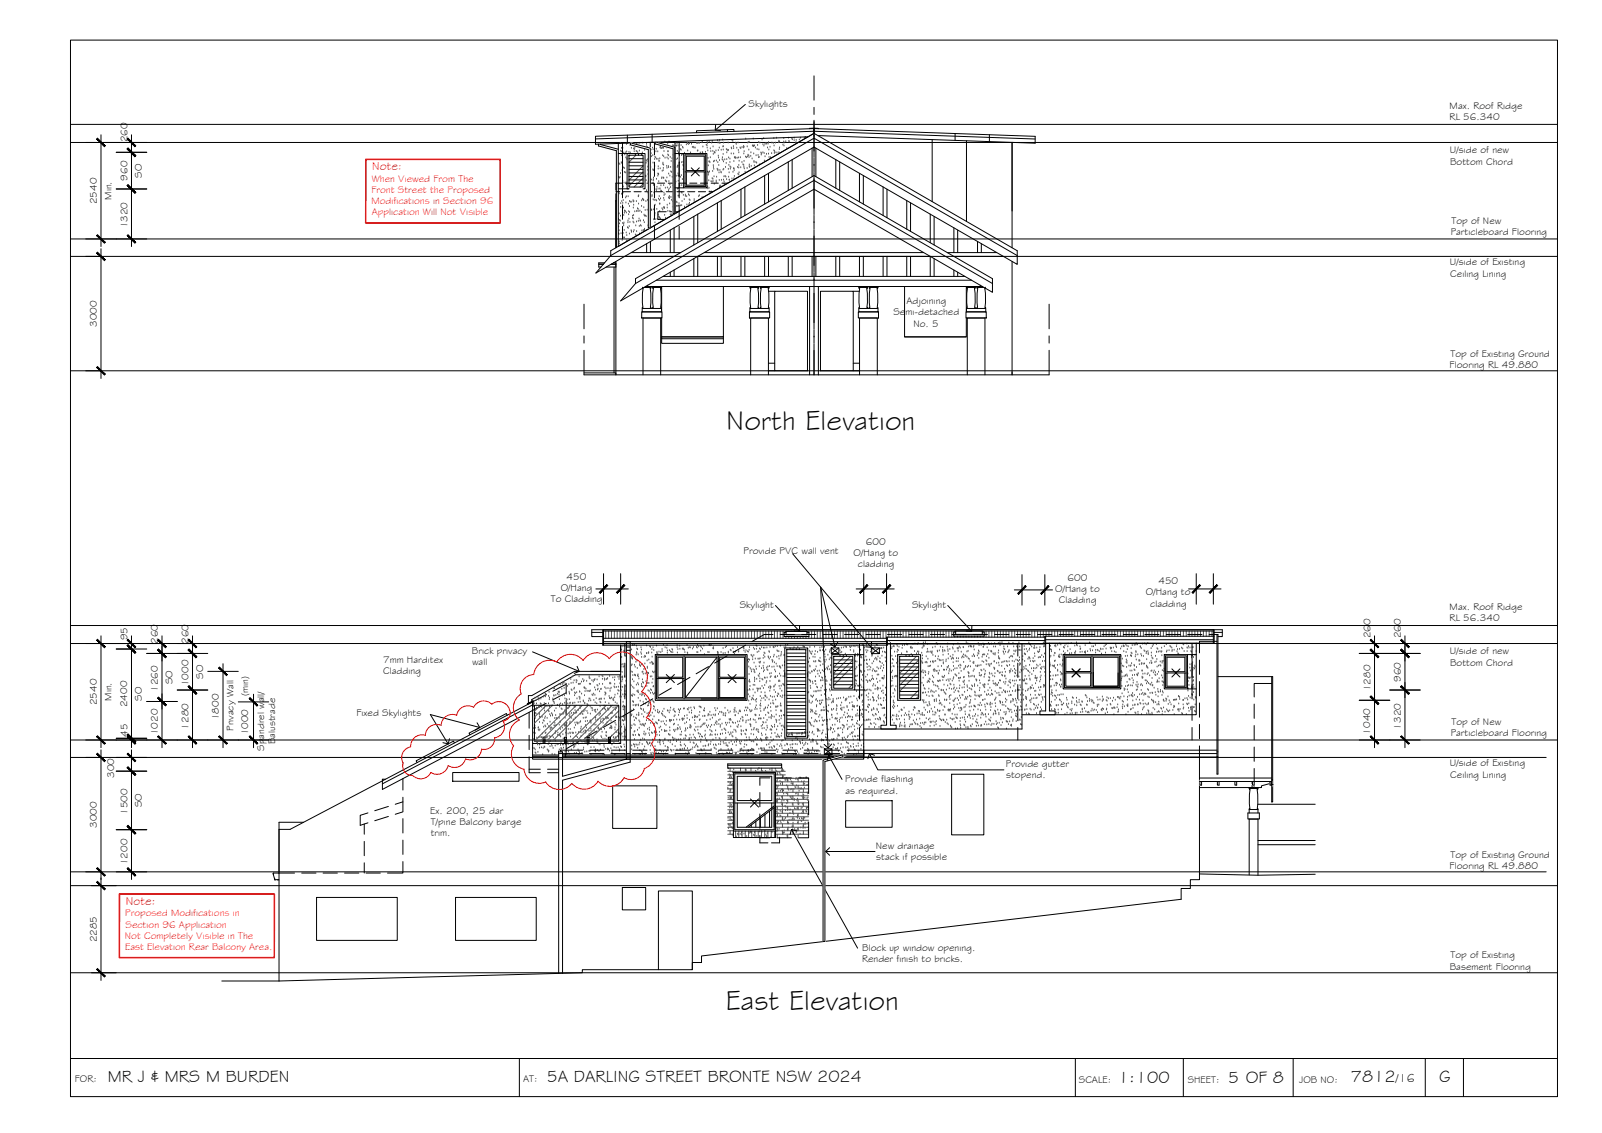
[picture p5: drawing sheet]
<svg xmlns="http://www.w3.org/2000/svg" width="420mm" height="297mm" viewBox="0 0 420 297" stroke-linecap="round" stroke-linejoin="round" font-family="sans-serif">
<defs><g id="words">
<g font-size="7.5">
<text x="190.4" y="112.7">North Elevation</text>
<text x="190.4" y="264.8">East Elevation</text>
</g>
<g font-size="4.5">
<text x="28.3" y="283.6">MR J &amp; MRS M BURDEN</text>
<text x="143.4" y="283.6">5A DARLING STREET BRONTE NSW 2024</text>
<text x="293.2" y="283.9">1:100</text>
<text x="322.1" y="283.8">5 OF 8</text>
<text x="354.3" y="283.7">7812</text>
<text x="377.4" y="283.7">G</text>
</g>
<text font-size="3.2" x="366.1" y="283.7">/16</text>
<g font-size="3.1" fill="#f00">
<text x="97.6" y="44.6">Note:</text>
<text x="33" y="237.2">Note:</text>
</g>
<g font-size="2.6">
<text x="196.3" y="28">Skylights</text>
<text x="380.2" y="28.5">Max. Roof Ridge</text>
<text x="380.2" y="31.4">RL 56.340</text>
<text x="33.4" y="37.3" transform="rotate(-90 33.4 37.3)">260</text>
<text x="380.3" y="40.2">U/side of new</text>
<text x="33.4" y="47.4" transform="rotate(-90 33.4 47.4)">960</text>
<text x="37.2" y="46.6" transform="rotate(-90 37.2 46.6)">SO</text>
<text x="380.3" y="43.1">Bottom Chord</text>
<text x="25.4" y="53.5" transform="rotate(-90 25.4 53.5)">2540</text>
<text x="29.2" y="52.4" transform="rotate(-90 29.2 52.4)">Min.</text>
<text x="33.4" y="59.9" transform="rotate(-90 33.4 59.9)">1320</text>
<text x="380.6" y="58.6">Top of New</text>
<text x="380.5" y="61.5">Particleboard Flooring</text>
<text x="380.3" y="69.6">U/side of Existing</text>
<text x="380.4" y="72.5">Ceiling Lining</text>
<text x="234.3" y="82.7">Semi-detached</text>
<text x="237.8" y="79.8">Adjoining</text>
<text x="25.4" y="85.7" transform="rotate(-90 25.4 85.7)">3000</text>
<text x="239.6" y="85.6">No. 5</text>
<text x="380.4" y="93.5">Top of Existing Ground</text>
<text x="380.2" y="96.4">Flooring RL 49.880</text>
<text x="227.1" y="142.9">600</text>
<text x="195" y="145.1">Provide PVC wall vent</text>
<text x="223.9" y="145.8">O/Hang to</text>
<text x="225" y="148.8">cladding</text>
<text x="147.1" y="154.9">O/Hang</text>
<text x="148.6" y="152">450</text>
<text x="276.7" y="155.2">O/Hang to</text>
<text x="280" y="152.3">600</text>
<text x="303.8" y="153.2">450</text>
<text x="144.4" y="157.9">To Cladding</text>
<text x="194" y="159.4">Skylight</text>
<text x="239.2" y="159.4">Skylight</text>
<text x="277.7" y="158.1">Cladding</text>
<text x="300.5" y="156.1">O/Hang to</text>
<text x="301.7" y="159">cladding</text>
<text x="380.2" y="159.9">Max. Roof Ridge</text>
<text x="33.4" y="167.9" transform="rotate(-90 33.4 167.9)">95</text>
<text x="359.4" y="167.4" transform="rotate(-90 359.4 167.4)">260</text>
<text x="367.4" y="167.4" transform="rotate(-90 367.4 167.4)">260</text>
<text x="380.2" y="162.8">RL 56.340</text>
<text x="41.4" y="168.9" transform="rotate(-90 41.4 168.9)">260</text>
<text x="49.4" y="168.8" transform="rotate(-90 49.4 168.8)">260</text>
<text x="100.5" y="173.8">7mm Harditex</text>
<text x="123.8" y="171.5">Brick privacy</text>
<text x="380.3" y="171.6">U/side of new</text>
<text x="45.2" y="179.4" transform="rotate(-90 45.2 179.4)">SO</text>
<text x="49.4" y="179.9" transform="rotate(-90 49.4 179.9)">1000</text>
<text x="53.2" y="177.9" transform="rotate(-90 53.2 177.9)">SO</text>
<text x="100.5" y="176.7">Cladding</text>
<text x="123.8" y="174.4">wall</text>
<text x="367.4" y="178.7" transform="rotate(-90 367.4 178.7)">960</text>
<text x="380.3" y="174.5">Bottom Chord</text>
<text x="25.4" y="184.9" transform="rotate(-90 25.4 184.9)">2540</text>
<text x="29.2" y="183.7" transform="rotate(-90 29.2 183.7)">Min.</text>
<text x="33.4" y="185.4" transform="rotate(-90 33.4 185.4)">2400</text>
<text x="37.2" y="183.7" transform="rotate(-90 37.2 183.7)">SO</text>
<text x="41.4" y="181.4" transform="rotate(-90 41.4 181.4)">1260</text>
<text x="65.1" y="182.4" transform="rotate(-90 65.1 182.4)">(min)</text>
<text x="359.4" y="181.2" transform="rotate(-90 359.4 181.2)">1280</text>
<text x="49.4" y="191.3" transform="rotate(-90 49.4 191.3)">1280</text>
<text x="57.4" y="188.8" transform="rotate(-90 57.4 188.8)">1800</text>
<text x="61.2" y="191.6" transform="rotate(-90 61.2 191.6)">Privacy Wall</text>
<text x="93.5" y="187.8">Fixed Skylights</text>
<text x="367.4" y="191.3" transform="rotate(-90 367.4 191.3)">1320</text>
<text x="380.6" y="190">Top of New</text>
<text x="33.4" y="193.1" transform="rotate(-90 33.4 193.1)">45</text>
<text x="41.4" y="192.8" transform="rotate(-90 41.4 192.8)">1020</text>
<text x="65.1" y="192.8" transform="rotate(-90 65.1 192.8)">1000</text>
<text x="69.2" y="196.9" transform="rotate(-90 69.2 196.9)">Spandrel wall/</text>
<text x="72.2" y="195.1" transform="rotate(-90 72.2 195.1)">Balustrade</text>
<text x="359.4" y="192.6" transform="rotate(-90 359.4 192.6)">1040</text>
<text x="380.5" y="192.9">Particleboard Flooring</text>
<text x="29.9" y="204" transform="rotate(-90 29.9 204)">300</text>
<text x="263.8" y="201.1">Provide gutter</text>
<text x="380.3" y="200.9">U/side of Existing</text>
<text x="380.4" y="203.9">Ceiling Lining</text>
<text x="221.7" y="205.1">Provide flashing</text>
<text x="221.8" y="208">as required.</text>
<text x="263.9" y="204">stopend.</text>
<text x="33.4" y="213.7" transform="rotate(-90 33.4 213.7)">1500</text>
<text x="37.2" y="211.7" transform="rotate(-90 37.2 211.7)">SO</text>
<text x="112.8" y="213.4">Ex. 200, 25 dar</text>
<text x="25.4" y="217.1" transform="rotate(-90 25.4 217.1)">3000</text>
<text x="113" y="219.2">trim.</text>
<text x="113" y="216.3">T/pine Balcony barge</text>
<text x="33.4" y="226.9" transform="rotate(-90 33.4 226.9)">1200</text>
<text x="229.7" y="222.6">New drainage</text>
<text x="229.8" y="225.5">stack if possible</text>
<text x="380.2" y="227.7">Flooring RL 49.880</text>
<text x="380.4" y="224.8">Top of Existing Ground</text>
<text x="25.4" y="247.1" transform="rotate(-90 25.4 247.1)">2285</text>
<text x="226.2" y="249.3">Block up window opening.</text>
<text x="380.4" y="251.3">Top of Existing</text>
<text x="226.1" y="252.2">Render finish to bricks.</text>
<text x="380.2" y="254.2">Basement Flooring</text>
<text x="19.6" y="283.7">FOR:</text>
<text x="137.2" y="283.6">AT:</text>
<text x="282.9" y="283.9">SCALE:</text>
<text x="311.5" y="283.9">SHEET:</text>
<text x="340.7" y="283.9">JOB NO:</text>
</g>
<g font-size="2.6" fill="#f00">
<text x="97.5" y="47.7">When Viewed From The</text>
<text x="97.4" y="50.6">Front Street the Proposed</text>
<text x="97.4" y="53.5">Modifications in Section 96</text>
<text x="97.5" y="56.4">Application Will Not Visible</text>
<text x="32.8" y="240.3">Proposed Modifications in</text>
<text x="32.9" y="243.2">Section 96 Application</text>
<text x="32.8" y="246.1">Not Completely Visible in The</text>
<text x="32.8" y="249.1">East Elevation Rear Balcony Area.</text>
</g>
</g></defs>
<!-- layer: MASK -->
<g fill="#fff" stroke="#fff" stroke-width=".26">
<path d="M157 37.8h.5z"/>
<path d="M161.7 39.5h.5v25.1z"/>
<path d="M171.8 37.3l.5-.1z"/>
<path d="M165.3 37.5h.5z"/>
<path d="M157 37.8l.5 .1zM157 37.8l.5 .1z"/>
<path d="M157 37.9l1.9 .4zM157 37.9l1.9 .4h-1.9z"/>
<path d="M157 38.3l5.2 .8-3.3-.8zM157 38.3l5.2 .8h-2z"/>
<path d="M160.2 39.1l2 .4v-.4zM160.2 39.1l2 .4z"/>
<path d="M161.7 39.5v25.1h.5zM161.7 64.6h.5l-.5 .3z"/>
<path d="M274.2 168.6l1 17.8v-17.8zM274.2 168.6l1 17.8h-1z"/>
<path d="M272.7 186.4l4 1v-1zM272.7 186.4l4 1h-4z"/>
<path d="M232.5 168.5l1 21.6v-21.6zM232.5 168.5l1 21.6h-1z"/>
<path d="M231 190.1l4 1v-1zM231 190.1l4 1h-4z"/>
<path d="M164.3 168.2l1 30.8v-30.8zM164.3 168.2l1 30.8h-1z"/>
<path d="M171.8 37.3h.5zM171.8 37.4l.5-.1z"/>
<path d="M171.8 37.4h.5l-.5 .3zM171.8 37.7h2l-1.5-.3z"/>
<path d="M171.8 37.7h2l1.3 .9zM173.8 37.7l1.3 .9h1.9z"/>
<path d="M175.1 38.6h1.9l-.5 .4zM176.5 39h.5v-.4z"/>
<path d="M176.5 39h.5l-.5 17zM177 39l-.5 17h.5z"/>
<path d="M333.1 204.9l.4 .9v-.9zM333.1 204.9l.4 .9v-.9zM333.1 204.9l.4 .9h-.4zM333.1 204.9l.4 .9h-.4z"/>
<path d="M328.5 204.9l.4 .9v-.9zM328.5 204.9l.4 .9h-.4z"/>
<path d="M323.9 204.9l.4 .9v-.9zM323.9 204.9l.4 .9h-.4z"/>
<path d="M314.7 204.9l.4 .9v-.9zM314.7 204.9l.4 .9h-.4z"/>
<path d="M165.3 37.5h.5zM165.3 37.6l.5-.1z"/>
<path d="M165.3 37.6h.5l-.5 .4zM165.3 38h2l-1.5-.4z"/>
<path d="M165.3 38h2l1.3 .8zM167.3 38l1.3 .8h1.9z"/>
<path d="M168.6 38.8h1.9l-.5 .4zM170 39.2h.5v-.4z"/>
<path d="M170 39.2h.5l-.5 20.6zM170.5 39.2l-.5 20.6h.5z"/>
<path d="M220.6 197.9l.5 .1zM220.6 197.9l.5 .1z"/>
<path d="M220.6 198l.5 .4v-.4zM219.1 198.4l1.5-.4 .5 .4z"/>
<path d="M217.8 199.3l3.3-.9h-2zM215.9 199.3l3.2-.9-1.3 .9z"/>
<path d="M215.9 199.3l.5 .4 1.4-.4zM215.9 199.3l.5 .4h-.5z"/>
<path d="M215.9 199.7l.5 47.1v-47.1zM215.9 199.7l.5 47.1h-.5z"/>
</g>
<!-- layer: HATCH -->
<g fill="none" stroke="#545454" stroke-width=".26">
<path d="M162.7 37.6h.1M162.8 39.6h.1M163 38.9h.1M163 39.8h.1M163.3 38.9h.1M164.3 37.9h.1M164.4 39.8h.1M164.5 37.6h.1M165 40h.1M165.2 38.1h.1M165.6 38.9h.1M166.2 39h.1"/>
<path d="M166.3 39.8h.1M166.4 39.2h.1M166.5 38.9h.1M166.9 39.7h.1M167 37.8h.1M167 39.8h.1M167.6 37.6h.1M167.7 39.6h.1M168.3 38.8h.1M168.6 37.5h.1M169.1 39.4h.1M169.6 37.8h.1"/>
<path d="M169.6 38.5h.1M169.7 38.9h.1M169.8 38.6h.1M170.8 39.3h.1M171.1 38.9h.1M171.3 39.2h.1M172 39.8h.1M172.1 37.8h.1M172.1 39.1h.1M172.5 37.8h.1M172.5 39.8h.1M173.1 38.7h.1"/>
<path d="M173.2 38.5h.1M173.3 38.9h.1M173.5 38.9h.1M173.7 38.9h.1M174 38.9h.1M174.1 39.7h.1M174.4 37.2h.1M174.8 38.8h.1M175.1 37.8h.1M175.2 39.8h.1M175.5 37.2h.1M176.2 38.6h.1"/>
<path d="M176.4 38.5h.1M176.5 38.2h.1M176.5 38.7h.1M176.7 38.3h.1M176.7 38.5h.1M177.1 37.5h.1M177.3 38.3h.1M177.4 38.3h.1M177.6 37.7h.1M177.6 39.7h.1M177.8 38.3h.1M178.4 39.2h.1"/>
<path d="M178.6 38.2h.1M178.6 39.4h.1M179 38.6h.1M179.1 38.8h.1M180 38h.1M180.3 37.6h.1M180.3 37.5h.1M180.4 39.6h.1M180.5 37.9h.1M180.8 37.7h.1M181.4 37.8h.1M181.6 38.6h.1"/>
<path d="M181.8 38.6h.1M182 38.8h.1M182.3 38.8h.1M182.7 37.6h.1M182.9 39.6h.1M183 37.6h.1M183 39.6h.1M183.3 37.5h.1M183.5 37.5h.1M184.1 37.4h.1M184.2 37.1h.1M184.3 38.5h.1"/>
<path d="M185 39.9h.1M185.2 38.1h.1M185.4 38.2h.1M185.5 37.2h.1M185.5 38.8h.1M185.6 37.6h.1M185.6 39.6h.1M186 37.2h.1M186.3 39h.1M186.4 39.7h.1M186.6 37.5h.1M186.8 37.1h.1"/>
<path d="M187 39.7h.1M187 38.5h.1M187.3 40h.1M187.8 39.6h.1M188.2 36.9h.1M188.3 37.5h.1M188.4 39.5h.1M188.6 37.5h.1M188.6 38.8h.1M188.7 36.8h.1M188.8 37.6h.1M189.2 39.4h.1"/>
<path d="M189.6 36.7h.1M189.6 38.5h.1M189.7 39.3h.1M189.7 38.5h.1M189.8 37.5h.1M190.5 39.2h.1M190.7 39.4h.1M190.9 39.5h.1M191 37.5h.1M191 39.4h.1M191.8 38.8h.1M191.9 39h.1"/>
<path d="M192 36.9h.1M192.2 37.1h.1M192.3 38.4h.1M192.4 39h.1M193 37.5h.1M193.1 37.9h.1M193.2 38.9h.1M193.6 37.5h.1M193.6 39.4h.1M194.1 38.8h.1M194.3 39h.1M194.6 38.7h.1"/>
<path d="M195 38.8h.1M195 38.4h.1M195.1 38.6h.1M195.2 39.8h.1M195.6 36.5h.1M196 38.5h.1M196.1 37.5h.1M196.3 37.4h.1M196.4 39.3h.1M196.5 37.3h.1M197.3 38.3h.1M197.5 38.2h.1"/>
<path d="M197.6 36.4h.1M197.6 38.4h.1M197.7 38.4h.1M197.9 38.2h.1M198.1 38.8h.1M198.6 39.2h.1M198.7 38.1h.1M199 37.4h.1M199 39.3h.1M199.3 37.5h.1M199.9 36.7h.1M200.1 37.9h.1"/>
<path d="M200.3 36.4h.1M200.3 38.3h.1M200.6 37.9h.1M200.9 37.6h.1M201.1 37.8h.1M201.3 38.8h.1M201.5 37.8h.1M201.6 37.4h.1M201.6 39.3h.1M202 38.6h.1M202.4 37.5h.1M202.8 37.6h.1"/>
<path d="M203 36.3h.1M203 39.5h.1M203 38.3h.1M203.1 39.7h.1M203.4 37.5h.1M203.6 36.2h.1M204.2 37.4h.1M204.3 37h.1M204.3 37.3h.1M204.4 39.2h.1M204.5 38.8h.1M204.5 37.2h.1"/>
<path d="M205.3 38h.1M205.6 36.3h.1M205.6 37.2h.1M205.6 38.3h.1M205.6 37.5h.1M206.1 37.2h.1M206.4 38.9h.1M206.8 36.2h.1M206.9 37.1h.1M207 37.2h.1M207.7 36.5h.1M207.9 36.6h.1"/>
<path d="M208.3 36.2h.1M208.3 36.9h.1M208.7 37.4h.1M208.8 37.5h.1M208.8 36.8h.1M209.6 36.7h.1M210 36.2h.1M211 36.2h.1M211.3 36h.1M162.2 57.5h.1M162.2 40.3h.1M162.2 50.3h.1"/>
<path d="M162.2 46.5h.1M162.3 59.5h.1M162.3 48.2h.1M162.3 42.9h.1M162.4 56.1h.1M162.4 50.8h.1M162.4 46.7h.1M162.5 58.7h.1M162.5 57.8h.1M162.5 43.1h.1M162.6 46.5h.1M162.7 58h.1"/>
<path d="M162.7 45.5h.1M162.7 56.7h.1M162.8 53.4h.1M162.8 54.4h.1M162.9 42.7h.1M163 50.9h.1M163.1 40.8h.1M163.1 52.8h.1M163.1 42.8h.1M163.2 44.7h.1M163.2 50.7h.1M163.2 51.1h.1"/>
<path d="M163.3 46.7h.1M163.3 45.4h.1M163.3 58.6h.1M163.3 48.7h.1M163.3 53.3h.1M163.3 47.5h.1M163.4 50.6h.1M163.5 52.6h.1M163.5 49h.1M163.5 54.5h.1M163.6 59.2h.1M163.6 44h.1"/>
<path d="M163.6 58.8h.1M163.6 56.5h.1M163.6 40.1h.1M163.6 58.5h.1M163.7 48h.1M163.8 55.9h.1M163.8 44.2h.1M163.8 45.2h.1M163.8 55.3h.1M163.9 40.6h.1M163.9 55.4h.1M164 55.5h.1"/>
<path d="M164.1 45.3h.1M164.1 51.9h.1M164.1 40.1h.1M164.2 53.2h.1M164.2 41.4h.1M164.2 47.9h.1M164.3 51.6h.1M164.3 55.8h.1M164.3 48.4h.1M164.4 41.8h.1M164.6 59.7h.1M164.7 58.4h.1"/>
<path d="M164.7 57.9h.1M164.7 51.6h.1M164.8 59.9h.1M164.8 53.5h.1M164.9 56.3h.1M164.9 55.5h.1M165 57.4h.1M165 59.4h.1M165.1 54.1h.1M165.1 55.7h.1M165.1 52.8h.1M165.2 58.3h.1"/>
<path d="M165.2 40.7l-.2 .2M165.3 40.1h.1M165.3 53h.1M165.6 53h.1M165.9 57.2h.1M165.9 56.7h.1M166 52.6h.1M166 58.2h.1M166.1 53h.1M166.1 57.4h.1M166.1 54.5h.1M166.2 56.5h.1"/>
<path d="M166.2 53.8h.1M166.2 58.5h.1M166.2 52.8h.1M166.5 55.5h.1M166.7 59.2h.1M166.8 40.7l-1.8 1.8M166.9 52.8h.1M166.9 58.2h.1M167 55.5h.1M167.1 55.4h.1M167.1 45.1l-2.1 2.1M167.2 54.7h.1"/>
<path d="M167.3 40h.1M167.4 54.9h.1M167.4 51.5h.1M167.4 58h.1M167.4 51.6h.1M167.5 53.5h.1M167.5 51.3h.1M167.5 55.4h.1M167.6 57.4h.1M167.7 59.4h.1M167.8 55.3h.1M167.9 57.9h.1"/>
<path d="M167.9 58h.1M168 59.1h.1M168.2 59.3h.1M168.3 54.1h.1M168.3 55.7h.1M168.3 52.7h.1M168.5 40.1h.1M168.5 52.2h.1M168.7 43.5l-1.6 1.6M168.7 45.1l-3.7 3.7M168.7 46.7l-2.4 2.3M168.7 48.2l-.8 .8"/>
<path d="M168.7 52.4h.1M168.8 57.9h.1M168.8 52.5h.1M168.8 52.6h.1M168.9 54.5h.1M168.9 56.4h.1M169 58.4h.1M169.1 56.7h.1M169.2 55.2h.1M169.3 56.6h.1M169.3 46.4h.1M169.4 46.2h.1"/>
<path d="M169.4 52.8h.1M169.4 47.4h.1M169.4 42.8h.1M169.5 56.8h.1M169.5 42.1h.1M169.6 50h.1M169.7 42.3h.1M169.7 55.1h.1M169.8 52.5h.1M169.8 41.9h.1M169.9 43.8h.1M169.9 44.7h.1"/>
<path d="M169.9 59.2h.1M169.9 50.6h.1M170 45.8h.1M170 52.6h.1M170 47.7h.1M170.1 49.7h.1M170.1 50.8h.1M170.1 57.7h.1M170.2 51.6h.1M170.2 48.7h.1M170.2 53.6h.1M170.2 47.2h.1"/>
<path d="M170.3 59.4h.1M170.3 55.6h.1M170.3 42h.1M170.4 57.5h.1M170.4 49.9h.1M170.4 44.6h.1M170.5 57.8h.1M170.5 43.7h.1M170.5 58.5h.1M170.5 52.5h.1M170.5 44.9h.1M170.6 55.1h.1"/>
<path d="M170.7 43.9h.1M170.7 55h.1M170.8 40.3h.1M170.8 47.2h.1M170.9 41.1h.1M170.9 55.2h.1M170.9 55.1h.1M171 51.6h.1M171 51.3h.1M171.2 40.8h.1M171.2 44.5h.1M171.2 48.1h.1"/>
<path d="M171.3 42.7h.1M171.3 52.4h.1M171.3 44.7h.1M171.3 47.4h.1M171.4 47.1h.1M171.4 46.7h.1M171.4 48.3h.1M171.4 55h.1M171.5 48.6h.1M171.5 57.6h.1M171.5 50.6h.1M171.5 44.7h.1"/>
<path d="M171.6 52.5h.1M171.6 54.5h.1M171.7 41.8h.1M171.7 56.5h.1M171.7 43.6h.1M171.8 49.7h.1M171.8 58.4h.1M171.8 41.2h.1M171.8 56h.1M171.8 53.8h.1M171.8 57.6h.1M172 41.4h.1"/>
<path d="M172 52.5h.1M172.2 50h.1M172.2 47h.1M172.2 52.7h.1M172.2 41.8h.1M172.3 54.9h.1M172.3 49.6h.1M172.3 49.1h.1M172.4 57.5h.1M172.5 46.2h.1M172.5 45.6h.1M172.6 41.8h.1"/>
<path d="M172.6 44.3h.1M172.6 43.7h.1M172.6 56.4h.1M172.7 45.7h.1M172.7 52.2h.1M172.7 45.8h.1M172.8 47.6h.1M172.8 56.9h.1M172.8 49.6h.1M172.9 42.3h.1M172.9 42.2h.1M172.9 51.5h.1"/>
<path d="M173 53.5h.1M173 57.1h.1M173 52.5h.1M173 55.4h.1M173 41.6h.1M173.1 57.4h.1M173.1 53.5h.1M173.1 49.5h.1M173.2 44.3h.1M173.2 57.4h.1M173.2 52.1h.1M173.3 50h.1"/>
<path d="M173.3 48.7h.1M173.5 50.2h.1M173.6 46.8h.1M173.6 46.6h.1M173.6 54.7h.1M173.7 44.9h.1M173.8 40.8h.1M173.8 55.1h.1M173.8 43.1h.1M173.9 42.8h.1M173.9 44.7h.1M174 44.1h.1"/>
<path d="M174 46.7h.1M174 43.3h.1M174.1 48.7h.1M174.1 52h.1M174.1 41.1h.1M174.1 46.8h.1M174.1 54.4h.1M174.1 50.6h.1M174.2 54.6h.1M174.2 51.3h.1M174.2 52.6h.1M174.3 54.5h.1"/>
<path d="M174.3 54.6h.1M174.3 56.5h.1M174.4 51h.1M174.4 41.5h.1M174.5 49.3h.1M174.5 47.4h.1M174.6 57.2h.1M174.6 47.5h.1M174.8 47.7h.1M174.9 43.6h.1M174.9 46.6h.1M174.9 44.1h.1"/>
<path d="M174.9 41.4h.1M175 54.5h.1M175 53.8h.1M175 49.3h.1M175.2 40.6h.1M175.2 55.4h.1M175.2 41.7h.1M175.3 43.7h.1M175.3 50h.1M175.4 44h.1M175.4 40.8h.1M175.4 45.6h.1"/>
<path d="M175.4 51.9h.1M175.4 47.6h.1M175.5 49.5h.1M175.6 51.5h.1M175.6 52.1h.1M175.6 53.5h.1M175.7 55.4h.1M175.7 46.2h.1M175.7 48.5h.1M175.8 41.3h.1M175.8 56.3h.1M175.9 49.2h.1"/>
<path d="M175.9 43.9h.1M175.9 45h.1M176 51.8h.1M176 42.3h.1M176.1 52.5h.1M176.1 45.2h.1M176.2 56.3h.1M176.2 41.6h.1M176.3 46.5h.1M176.4 54.3h.1M176.5 52.9h.1M176.5 48.7h.1"/>
<path d="M176.6 40.7h.1M176.6 42.7h.1M176.7 44.6h.1M176.7 43.8h.1M176.7 49.4h.1M176.7 46.6h.1M176.8 51.7h.1M176.8 48.5h.1M176.8 46.4h.1M176.8 44.9h.1M176.9 50.5h.1M176.9 54.3h.1"/>
<path d="M176.9 49.6h.1M176.9 52.5h.1M177 55.1h.1M177 54.4h.1M177 46h.1M177.1 41.7h.1M177.3 47.7h.1M177.3 41.9h.1M177.3 46.2h.1M177.4 53h.1M177.4 54.1h.1M177.6 53.2h.1"/>
<path d="M177.6 43.9h.1M177.7 49.6h.1M177.7 41.6h.1M177.7 54.1h.1M177.8 43.6h.1M177.8 43.5h.1M177.8 45.6h.1M177.8 51.4h.1M177.9 46.1h.1M177.9 47.5h.1M178 49.5h.1M178 54h.1"/>
<path d="M178 40.1h.1M178 51.4h.1M178.1 53.4h.1M178.1 50.3h.1M178.1 46.3h.1M178.1 55.3h.1M178.2 40.8h.1M178.2 42.7h.1M178.3 48.7h.1M178.4 46.5h.1M178.4 54h.1M178.7 50.5h.1"/>
<path d="M178.7 46h.1M178.7 40.8h.1M178.8 53.9h.1M178.8 42.6h.1M178.8 48.7h.1M178.9 50.7h.1M178.9 52.8h.1M179 47.1h.1M179.1 40.6h.1M179.1 42.5h.1M179.1 43.3h.1M179.2 44.5h.1"/>
<path d="M179.2 51.2h.1M179.2 43.6h.1M179.3 46.5h.1M179.3 49h.1M179.5 52.3h.1M179.5 54.3h.1M179.5 40.2h.1M179.8 51.2h.1M179.8 51.5h.1M180.1 51.6h.1M180.2 53.7h.1M180.6 51h.1"/>
<path d="M180.7 53.7h.1M180.8 51.3h.1M180.8 52.4h.1M180.8 53.3h.1M181 52.6h.1M181.1 40.1h.1M182.1 52.3h.1M182.1 52.8h.1M183.2 51.6h.1M183.4 51.3h.1M183.7 40.1h.1M184.2 51.8h.1"/>
<path d="M184.2 40h.1M184.3 40.1h.1M185.5 49.3h.1M185.6 45.1h.1M185.6 49h.1M185.7 49.5h.1M185.7 41.5h.1M185.8 43.5h.1M185.8 45.9h.1M185.8 45.4h.1M185.9 47.4h.1M185.9 45.2h.1"/>
<path d="M186 49.4h.1M186 42.5h.1M186 42.4h.1M186 50.3h.1M186.1 45.1h.1M186.2 42.6h.1M186.3 41.4h.1M186.5 47.6h.1M186.5 50.3h.1M186.7 47.7h.1M186.8 46.8h.1M186.9 45h.1"/>
<path d="M187 47h.1M187 47.6h.1M187.1 40.5h.1M187.1 43.4h.1M187.1 43.9h.1M187.1 42.4h.1M187.2 44.4h.1M187.3 46.3h.1M187.3 48.3h.1M187.4 42.3h.1M187.4 40.1h.1M187.5 40.1h.1"/>
<path d="M187.8 47.4h.1M187.8 47.8h.1M187.9 42.2h.1M187.9 46.5h.1M188.1 44.4h.1M188.3 42.6h.1M188.3 44.5h.1M188.3 44.8h.1M188.4 40.9h.1M188.5 41.4h.1M188.5 43.4h.1M188.6 45.3h.1"/>
<path d="M188.6 47.3h.1M188.7 49.2h.1M188.7 42.1h.1M188.8 49h.1M188.8 44.7h.1M188.9 48.7h.1M189 48.9h.1M189.1 45.2h.1M189.2 45.3h.1M189.2 47.3h.1M189.4 41.9h.1M189.5 41.4h.1"/>
<path d="M189.6 42h.1M189.6 44.6h.1M189.7 40.5h.1M189.7 42.4h.1M189.7 47.2h.1M189.8 44.4h.1M189.9 46.3h.1M189.9 47.7h.1M189.9 48.3h.1M190.1 41.9h.1M190.2 46.3h.1M190.3 43.9h.1"/>
<path d="M190.4 46.4h.1M190.5 42.8h.1M190.6 47.1h.1M190.6 41.8h.1M190.6 40.1h.1M191 44.4h.1M191.1 41.4h.1M191.1 46.5h.1M191.2 43.3h.1M191.2 45.3h.1M191.2 47.2h.1M191.3 47.3h.1"/>
<path d="M191.4 41.7h.1M191.4 42.6h.1M191.5 43.8h.1M191.5 44.3h.1M191.7 43.9h.1M191.8 40.4h.1M192 46.9h.1M192.2 45.2h.1M192.4 44.2h.1M192.4 40.4h.1M192.5 42.3h.1M192.5 46.9h.1"/>
<path d="M192.5 44.3h.1M192.5 44.7h.1M192.6 46.3h.1M192.6 41.4h.1M192.8 41.3h.1M192.8 41.5h.1M193 41.5h.1M193.3 41.5h.1M193.4 43.9h.1M193.6 45.7h.1M193.7 41.4h.1M193.7 44h.1"/>
<path d="M193.7 45.8h.1M193.8 43.4h.1M193.8 40.1h.1M193.8 45.3h.1M193.9 42.3h.1M194.2 41.4h.1M194.3 44h.1M194.6 42.6h.1M194.9 43.2h.1M195.1 43.4h.1M195.1 40.4h.1M195.1 43.9h.1"/>
<path d="M195.1 42.3h.1M195.2 44.3h.1M195.4 45.1h.1M195.5 41.2h.1M195.8 41.4h.1M195.9 44.2h.1M196.1 41.1h.1M196.2 40.7h.1M196.4 40.9h.1M196.5 41.3h.1M196.5 43.7h.1M196.5 43.3h.1"/>
<path d="M196.6 43.9h.1M196.9 41h.1M196.9 40.1h.1M197 43.6h.1M197.3 41.7h.1M197.7 40.4h.1M197.7 42.3h.1M197.8 42.6h.1M197.9 43.5h.1M198.3 42.6h.1M198.3 40.8h.1M198.4 42.8h.1"/>
<path d="M198.8 40.8h.1M199 41.3h.1M199.1 41.3h.1M199.2 43.2h.1M199.6 40.1h.1M199.7 40.6h.1M199.8 40.3h.1M200.1 40h.1M200.4 40.3h.1M200.5 42.2h.1M200.6 41.1h.1M201 40.5h.1"/>
<path d="M201.6 40.4h.1M201.7 41.3h.1M202.1 41.3h.1M202.4 40.3h.1M203.1 40.2h.1M203.3 40h.1M203.8 40.1h.1M204.3 40h.1M162.2 61.3h.1M162.3 61.5h.1M162.4 60.5h.1M162.4 63.4h.1"/>
<path d="M162.4 64h.1M162.9 61.3h.1M163.2 63h.1M163.3 62.2h.1M163.4 61.2h.1M163.5 62.4h.1M163.7 60.4h.1M163.8 62.4h.1M164.2 61.1h.1M164.3 63.2h.1M164.4 61.8h.1M165.1 61.4h.1"/>
<path d="M165.5 60.5h.1M165.6 60.9h.1M165.6 60.7h.1M166.1 60.8h.1M166.3 60.4h.1M166.7 61.6h.1M166.8 61.8h.1M167 60.7h.1M167.7 61.3h.1M168.3 60.6h.1M168.7 60.5h.1M168.9 60.5h.1"/>
<path d="M169 60.3h.1M169 60.1h.1M146.6 179.5h.1M147.1 179.5h.1M147.6 179.4h.1M147.7 179h.1M147.9 179.1h.1M148.4 179.3h.1M148.6 179.4h.1M148.8 180h.1M149.2 179.5h.1M149.7 178.2h.1"/>
<path d="M149.8 179.2h.1M150.1 177.5h.1M150.3 179.1h.1M150.6 178.5h.1M151.1 178.4h.1M151.1 179h.1M151.3 178.6h.1M151.7 179.4h.1M151.9 177.5h.1M151.9 179.4h.1M152.2 179.4h.1M152.5 178.8h.1"/>
<path d="M152.9 178.1h.1M153 178.7h.1M153.2 178.5h.1M153.9 178.6h.1M154.5 177.4h.1M154.5 177.8h.1M154.6 179.4h.1M154.7 178h.1M154.9 179.4h.1M155.2 178.4h.1M155.6 178.8h.1M155.8 178.4h.1"/>
<path d="M155.9 178.4h.1M156 178.1h.1M156.6 178.3h.1M156.6 179.7h.1M156.8 179.9h.1M157.1 177.4h.1M157.2 179.4h.1M157.9 177.2h.1M158 178.1h.1M158 179.4h.1M158.1 177.4h.1M158.5 178h.1"/>
<path d="M158.6 178.3h.1M158.9 165.4v1.9M159 178.2h.1M159.2 178.1h.1M159.3 177.9h.1M159.6 165.4v1.9M159.9 177.3h.1M159.9 179.3h.1M160 179.1h.1M160.2 179.3h.1M160.4 165.4v1.9M160.7 177.7h.1"/>
<path d="M161.1 165.4v1.9M161.2 178.3h.1M161.2 179.4h.1M161.3 177.6h.1M161.9 165.4v1.9M162.1 177.5h.1M162.4 178.1h.1M162.4 177.6h.1M162.5 177.3h.1M162.6 179.3h.1M162.6 165.4v1.9M162.8 174.9h.1"/>
<path d="M163 170.4h.1M163 172.4h.1M163.1 174.3h.1M163.1 178.7h.1M163.1 177.6h.1M163.2 176.3h.1M163.2 169.6h.1M163.2 178.3h.1M163.2 177.5h.1M163.3 177.8h.1M163.4 165.4v1.9M163.4 174.2h.1"/>
<path d="M163.4 174.9h.1M163.6 170.7h.1M163.7 174.8h.1M163.7 169.5h.1M163.8 177.4h.1M163.8 171.1h.1M163.8 170.9h.1M164.1 172.1h.1M164.1 165.4v1.9M164.2 178.6h.1M164.2 180h.1M164.2 169.5h.1"/>
<path d="M164.2 177.5h.1M164.3 171.4h.1M164.3 173.4h.1M164.4 175.4h.1M164.4 175.1h.1M164.5 177.3h.1M164.5 179.3h.1M164.5 169.4h.1M164.6 177.3h.1M164.6 175.3h.1M164.6 173.7h.1M164.6 172h.1"/>
<path d="M164.7 179.9h.1M164.7 171.7h.1M164.9 165.4v1.9M165 169.8h.1M165 174.6h.1M165.2 179.5h.1M165.4 179.7h.1M165.4 176.2h.1M165.5 171.9h.1M165.5 176.1h.1M165.5 179.8h.1M165.6 174.5h.1"/>
<path d="M165.6 165.4v1.9M165.6 170.4h.1M165.7 172.4h.1M165.7 172.6h.1M165.8 174.3h.1M165.8 172.4h.1M165.8 176.3h.1M165.9 178.2h.1M165.9 172.8h.1M165.9 169.2h.1M166 177.1h.1M166 169.2h.1"/>
<path d="M166.3 178.7h.1M166.4 165.4v1.9M166.4 174.4h.1M166.4 169.2h.1M166.5 177h.1M166.6 174.9h.1M166.7 177.2h.1M166.8 173.6h.1M166.8 171.7h.1M166.9 179.6h.1M166.9 169.4h.1M167 171.1h.1"/>
<path d="M167 171.3h.1M167 170.2h.1M167.1 173.3h.1M167.1 165.4v1.9M167.1 175.3h.1M167.2 177.2h.1M167.2 170.3h.1M167.3 179.2h.1M167.3 176.9h.1M167.4 171.7h.1M167.4 177.5h.1M167.4 179.5h.1"/>
<path d="M167.6 178h.1M167.8 174.2h.1M167.8 173.7h.1M167.8 174.5h.1M167.9 165.4v1.9M168 174.7h.1M168.1 171.1h.1M168.1 169.8h.1M168.2 171.5h.1M168.2 170.4h.1M168.3 179.4h.1M168.3 172.4h.1"/>
<path d="M168.3 174.2h.1M168.4 174.3h.1M168.4 176.3h.1M168.5 178.2h.1M168.6 178.9h.1M168.6 176.2h.1M168.6 165.4v1.9M168.7 176.8h.1M168.7 179.1h.1M168.9 175.5h.1M168.9 172.4h.1M169.1 172.1h.1"/>
<path d="M169.1 174.1h.1M169.2 176.7h.1M169.3 172.2h.1M169.4 165.4v1.9M169.4 178.7h.1M169.6 171.4h.1M169.6 169.3h.1M169.6 179.9h.1M169.7 171.3h.1M169.7 179.3h.1M169.7 173.3h.1M169.8 174.9h.1"/>
<path d="M169.8 175.2h.1M169.8 177.2h.1M169.9 176.5h.1M169.9 179.1h.1M170.1 176.6h.1M170.1 171.3h.1M170.1 171.1h.1M170.1 165.4v1.9M170.2 173h.1M170.2 179.2h.1M170.4 169.6h.1M170.5 173.9h.1"/>
<path d="M170.6 177.5h.1M170.6 169.7h.1M170.9 165.4v1.9M170.9 171.2h.1M170.9 173.6h.1M170.9 177.4h.1M171 170.3h.1M171 179.1h.1M171 172.3h.1M171 173.8h.1M171.1 174.2h.1M171.2 176.2h.1"/>
<path d="M171.2 174h.1M171.2 178.1h.1M171.3 169.8h.1M171.4 174.1h.1M171.4 180h.1M171.5 176.4h.1M171.5 170.6h.1M171.6 165.4v1.9M171.8 176.2h.1M172.2 169.4h.1M172.3 171.3h.1M172.3 171h.1"/>
<path d="M172.4 165.4v1.9M172.5 171.5h.1M172.8 171h.1M173.1 165.4v1.9M173.3 171.1h.1M173.6 170.3h.1M173.7 170.8h.1M173.9 165.4v1.9M174 169.2h.1M174.4 169.8h.1M174.6 165.4v1.9M174.9 170h.1"/>
<path d="M174.9 169.3h.1M175 171.2h.1M175 170.7h.1M175.4 165.4v1.9M175.6 170.6h.1M175.9 170.9h.1M176.1 171.1h.1M176.1 165.4v1.9M176.2 170.3h.1M176.4 170.5h.1M176.5 171.1h.1M176.9 165.4v1.9"/>
<path d="M177.6 169.2h.1M177.6 169.8h.1M177.6 165.4v1.9M177.7 171.2h.1M177.8 170.3h.1M178.3 169.4h.1M178.3 170.2h.1M178.4 165.4v1.9M179 170.2h.1M179.1 165.4v1.9M179.1 170.1h.1M179.3 170.3h.1"/>
<path d="M179.5 170.5h.1M179.6 171.1h.1M179.9 165.4v1.9M180.2 169.2h.1M180.3 171.2h.1M180.3 171.3h.1M180.5 169.9h.1M180.6 165.4v1.9M180.8 169.8h.1M181 169.9h.1M181.4 165.4v1.9M181.6 170.2h.1"/>
<path d="M181.9 169.7h.1M182.1 165.4v1.9M182.7 169.7h.1M182.8 171.1h.1M182.9 169.9h.1M182.9 165.4v1.9M183 169.2h.1M183 171.1h.1M183.2 169.6h.1M183.6 165.4v1.9M183.8 170.7h.1M183.8 169.5h.1"/>
<path d="M183.9 169.8h.1M184.2 170.2h.1M184.4 165.4v1.9M184.6 169.4h.1M184.7 171.6h.1M185.1 165.4v1.9M185.7 171.1h.1M185.9 165.4v1.9M186 171.1h.1M186 169.2h.1M186.1 169.1h.1M186.3 169.3h.1"/>
<path d="M186.5 169.1h.1M186.6 165.4v1.9M187 170.1h.1M187.1 169.8h.1M187.1 170.1h.1M187.4 165.4v1.9M188.1 165.4v1.9M188.2 171h.1M188.3 171.1h.1M188.3 171.5h.1M188.3 171.2h.1M188.9 165.4v1.9"/>
<path d="M189.1 171.1h.1M189.6 165.4v1.9M189.6 170h.1M189.7 171.4h.1M190.2 171.3h.1M190.3 169.8h.1M190.4 165.4v1.9M190.5 169.5h.1M191 171h.1M191 171.2h.1M191.1 165.4v1.9M191.5 170.5h.1"/>
<path d="M191.7 170.6h.1M191.9 165.4v1.9M192.2 170h.1M192.3 171.1h.1M192.4 171h.1M192.6 171.4h.1M192.6 165.4v1.9M192.9 170.9h.1M193.4 165.4v1.9M193.4 169.8h.1M193.7 171h.1M193.7 170.8h.1"/>
<path d="M194.1 165.4v1.9M194.9 165.4v1.9M194.9 169.9h.1M195 169.9h.1M195.1 170.6h.1M195.1 170.1h.1M195.4 171.1h.1M195.6 165.4v1.9M195.7 170.6h.1M196 170.9h.1M196.1 173.2h.1M196.3 171h.1"/>
<path d="M196.3 173.6h.1M196.3 172.9h.1M196.4 165.4v1.9M196.4 174.9h.1M196.5 176.8h.1M196.5 170.5h.1M196.5 178.7h.1M196.5 178.8h.1M196.6 178.3h.1M196.6 173.1h.1M196.6 169.8h.1M196.7 178.9h.1"/>
<path d="M196.7 180h.1M196.8 175.3h.1M197 175.7h.1M197 171.8h.1M197.1 176.1h.1M197.1 165.4v1.9M197.2 172h.1M197.4 173h.1M197.4 172.3h.1M197.5 175.6h.1M197.6 179.7h.1M197.6 169.9h.1"/>
<path d="M197.7 171.9h.1M197.8 173.8h.1M197.8 176.2h.1M197.8 175.8h.1M197.9 170.3h.1M197.9 165.4v1.9M197.9 177.8h.1M197.9 178.7h.1M197.9 178.2h.1M198 179.7h.1M198 176.4h.1M198.1 172.8h.1"/>
<path d="M198.2 174.9h.1M198.3 169.3h.1M198.4 175.5h.1M198.4 170.2h.1M198.5 178.1h.1M198.5 169.5h.1M198.6 171.1h.1M198.6 165.4v1.9M198.8 172.8h.1M198.9 177.2h.1M199 170.9h.1M199.1 177.4h.1"/>
<path d="M199.1 172.8h.1M199.1 173.7h.1M199.1 174.8h.1M199.2 176.7h.1M199.2 170.1h.1M199.3 178.7h.1M199.3 178h.1M199.3 173.9h.1M199.3 172.7h.1M199.4 165.4v1.9M199.4 170.3h.1M199.4 173.6h.1"/>
<path d="M199.7 175.3h.1M199.8 169.8h.1M199.9 180h.1M199.9 178.1h.1M200.1 178.3h.1M200.1 165.4v1.9M200.2 172.6h.1M200.2 174.7h.1M200.2 169.9h.1M200.2 176.1h.1M200.3 175.2h.1M200.3 171.9h.1"/>
<path d="M200.4 173.8h.1M200.4 171.2h.1M200.4 175.8h.1M200.5 177.8h.1M200.6 179.7h.1M200.6 172.3h.1M200.6 169.9h.1M200.6 171.4h.1M200.7 177.8h.1M200.9 165.4v1.9M200.9 179.1h.1M201.1 178.7h.1"/>
<path d="M201.1 175.1h.1M201.1 169.9h.1M201.2 175.6h.1M201.2 177.7h.1M201.4 175.8h.1M201.4 174.9h.1M201.5 172.2h.1M201.5 172.4h.1M201.6 165.4v1.9M201.7 170.8h.1M201.7 172.8h.1M201.8 171h.1"/>
<path d="M201.8 174.7h.1M201.9 176.7h.1M201.9 178.7h.1M202 169.7h.1M202 177.6h.1M202.1 172.4h.1M202.2 177.4h.1M202.3 176.6h.1M202.4 165.4v1.9M202.5 174.9h.1M202.5 173.1h.1M202.6 173.6h.1"/>
<path d="M202.7 173.3h.1M202.8 169.7h.1M202.9 172.2h.1M202.9 169.7h.1M203 169.8h.1M203 174.9h.1M203 171.8h.1M203 180h.1M203.1 173.8h.1M203.1 165.4v1.9M203.2 175.7h.1M203.2 177.6h.1"/>
<path d="M203.3 177.5h.1M203.3 179.6h.1M203.3 169.6h.1M203.4 177.4h.1M203.4 176.1h.1M203.4 177.7h.1M203.6 174.1h.1M203.7 172.3h.1M203.8 170.6h.1M203.8 174.8h.1M203.9 169.5h.1M203.9 165.4v1.9"/>
<path d="M203.9 177.4h.1M204 170.8h.1M204.2 178.7h.1M204.3 170.9h.1M204.3 172.1h.1M204.3 172.8h.1M204.3 178.5h.1M204.4 180h.1M204.4 174.8h.1M204.5 176.7h.1M204.5 178.7h.1M204.6 174.9h.1"/>
<path d="M204.6 175h.1M204.6 165.4v1.9M204.7 169.4h.1M204.8 177.3h.1M204.8 175.2h.1M204.8 172h.1M204.9 179.9h.1M204.9 171.6h.1M204.9 171h.1M205.2 174.6h.1M205.3 179.4h.1M205.4 165.4v1.9"/>
<path d="M205.4 177.4h.1M205.5 179.6h.1M205.6 171.9h.1M205.6 169.8h.1M205.6 176h.1M205.7 171.7h.1M205.7 179.8h.1M205.7 174.5h.1M205.7 173.6h.1M205.8 173.7h.1M206.1 169.2h.1M206.1 169.7h.1"/>
<path d="M206.1 165.4v.4M206.1 166.9v.4M206.6 169.1h.1M206.9 165.4v.1M206.9 166.9v.4M207.2 170h.1M207.4 170.2h.1M207.6 165.4v.1M207.6 166.9v.4M208.2 169.8h.1M208.4 165.4v.1M208.4 166.9v.4"/>
<path d="M209.1 165.4v.1M209.1 166.9v.4M209.2 169.7h.1M209.9 165.4v.1M209.9 166.9v.4M210.6 169.5h.1M210.6 165.4v.1M210.6 166.9v.4M210.8 169.6h.1M211 169.7h.1M211.4 165.4v.1M211.4 166.9v.4"/>
<path d="M211.7 170.4h.1M212 173.7h.1M212.1 173.6h.1M212.1 165.4v.4M212.1 166.9v.4M212.1 176.3h.1M212.1 178.3h.1M212.3 170.7h.1M212.3 178.4h.1M212.3 172.7h.1M212.4 174.6h.1M212.4 169.7h.1"/>
<path d="M212.4 174.9h.1M212.5 176.6h.1M212.5 171h.1M212.5 179.9h.1M212.5 178.6h.1M212.5 178.9h.1M212.7 171.4h.1M212.9 171.5h.1M212.9 165.4v1.9M212.9 176.1h.1M213 176.2h.1M213 170.9h.1"/>
<path d="M213.1 178.8h.1M213.2 179.3h.1M213.2 172.3h.1M213.4 173.5h.1M213.4 175.8h.1M213.6 176h.1M213.6 165.4v1.9M213.6 169.7h.1M213.7 171.6h.1M213.7 178.7h.1M213.7 172.4h.1M213.8 173.6h.1"/>
<path d="M213.8 175.5h.1M213.8 170.8h.1M213.9 177.5h.1M213.9 178.7h.1M213.9 173.4h.1M214 179.5h.1M214 174.8h.1M214.3 176h.1M214.4 165.4v1.9M214.4 171h.1M214.5 176.8h.1M214.8 173.3h.1"/>
<path d="M214.9 175.9h.1M214.9 177.4h.1M214.9 173.5h.1M215 170.6h.1M215 169.9h.1M215.1 172.6h.1M215.1 165.4v1.9M215.1 174.5h.1M215.2 176.5h.1M215.2 170.6h.1M215.3 173.6h.1M215.3 178.4h.1"/>
<path d="M215.3 178.5h.1M215.5 177.7h.1M215.6 169.7h.1M215.7 175.8h.1M215.7 179.9h.1M215.7 177.9h.1M215.7 170.6h.1M215.8 178.4h.1M215.8 174.3h.1M215.9 165.4v1.9M216.1 176.1h.1M216.1 170.8h.1"/>
<path d="M216.1 173.1h.1M216.2 169.7h.1M216.2 171h.1M216.3 171.6h.1M216.4 173.6h.1M216.4 172.3h.1M216.4 175.5h.1M216.5 177.5h.1M216.6 179.5h.1M216.6 170.4h.1M216.6 178.7h.1M216.6 178.3h.1"/>
<path d="M216.6 165.4v1.9M216.7 173.1h.1M216.8 175.2h.1M216.9 178.7h.1M217 175.4h.1M217.1 175.6h.1M217.1 171.8h.1M217.2 174.8h.1M217.4 165.4v1.9M217.5 173h.1M217.6 171h.1M217.6 175.6h.1"/>
<path d="M217.6 179.6h.1M217.7 170.6h.1M217.7 172.5h.1M217.8 179.8h.1M217.8 174.5h.1M217.9 176.5h.1M217.9 176.2h.1M217.9 178.4h.1M217.9 170.3h.1M218 178.2h.1M218 177.4h.1M218.1 165.4v1.9"/>
<path d="M218.2 172.7h.1M218.4 169.3h.1M218.7 169.7h.1M218.9 165.4v1.9M219 169.6h.1M219.1 171.5h.1M219.6 165.4v1.9M220.3 170.6h.1M220.4 165.4v1.9M220.5 171.2h.1M220.7 169.9h.1M220.8 171h.1"/>
<path d="M221.1 165.4v1.9M221.2 169.8h.1M221.5 172.1l-2.8 2.8M221.6 169.6h.1M221.7 171.5h.1M221.9 165.4v1.9M221.9 169.7h.1M222 169.7h.1M222.6 165.4v1.9M222.8 169.6h.1M223 170.5h.1M223 169.8h.1"/>
<path d="M223.1 172.1l-4.4 4.4M223.4 165.4v1.9M223.4 169.6h.1M223.7 173.1l-5 5M223.7 179.4l-1 1M223.7 174.6l-5 5.1M223.9 171h.1M223.9 170.6h.1M223.9 169.5h.1M224.1 165.4v1.9M224.2 169.6h.1M224.3 171.5h.1"/>
<path d="M224.4 172.1h.1M224.4 177.3h.1M224.4 173.5h.1M224.4 178.4h.1M224.4 179.9h.1M224.4 175.4h.1M224.5 177.4h.1M224.6 179.4h.1M224.6 178.6h.1M224.7 175h.1M224.7 173.6h.1M224.8 169.4h.1"/>
<path d="M224.8 177.2h.1M224.9 165.4v1.9M224.9 172h.1M224.9 171.5h.1M224.9 179.9h.1M225.1 169.7h.1M225.1 171.7h.1M225.2 179.9h.1M225.3 174.6h.1M225.5 179.4h.1M225.6 176.1h.1M225.6 165.4v1.9"/>
<path d="M225.7 170.5h.1M225.7 171.9h.1M225.7 175.9h.1M225.7 172.4h.1M225.8 179.8h.1M225.8 174.4h.1M225.8 174.5h.1M225.9 176.3h.1M225.9 172.3h.1M225.9 176.1h.1M225.9 178.3h.1M226 172.5h.1"/>
<path d="M226.2 169.2h.1M226.2 177.1h.1M226.4 165.4v1.9M226.4 178.6h.1M226.4 169.2h.1M226.7 173.2h.1M226.7 169.8h.1M226.8 176.1h.1M227.1 177.5h.1M227.1 172.2h.1M227.1 170.5h.1M227.1 165.4v1.9"/>
<path d="M227.2 178.4h.1M227.2 169.2h.1M227.2 173.2h.1M227.3 171.1h.1M227.3 174.1h.1M227.4 173.1h.1M227.4 175h.1M227.5 177h.1M227.5 174.2h.1M227.5 178.9h.1M227.6 178.6h.1M227.6 170.7h.1"/>
<path d="M227.6 175.7h.1M227.9 165.4v1.9M227.9 174.8h.1M228.1 173.1h.1M228.1 178.5h.1M228.2 175.7h.1M228.2 178.6h.1M228.3 171h.1M228.4 175.1h.1M228.5 170.4h.1M228.6 178.2h.1M228.6 170.1h.1"/>
<path d="M228.6 171.6h.1M228.6 165.4v1.9M228.7 172.1h.1M228.7 174h.1M228.8 177.3h.1M228.8 176h.1M228.8 171.8h.1M228.9 177.9h.1M228.9 179.9h.1M229 175.5h.1M229.1 178.2h.1M229.1 173.5h.1"/>
<path d="M229.1 179.4h.1M229.4 176h.1M229.4 165.4v1.9M229.4 172.9h.1M229.5 169.7h.1M229.6 179.8h.1M229.6 176.1h.1M229.7 172.6h.1M229.8 169.2h.1M229.9 178.1h.1M229.9 169.1h.1M229.9 176.1h.1"/>
<path d="M230 173.1h.1M230 172.8h.1M230 175h.1M230.1 177h.1M230.1 169.3h.1M230.1 165.4v1.9M230.2 179h.1M230.3 172.2h.1M230.4 175.4h.1M230.4 177h.1M230.7 173.5h.1M230.8 178.6h.1"/>
<path d="M230.8 172.7h.1M230.9 173.7h.1M230.9 165.4v1.9M230.9 175.3h.1M231 170.1h.1M231.1 174.8h.1M231.2 170h.1M231.3 170.1h.1M231.3 172h.1M231.3 177.9h.1M231.4 174h.1M231.4 176h.1"/>
<path d="M231.5 171h.1M231.5 177.9h.1M231.6 179.9h.1M231.6 165.4v1.9M231.6 178.1h.1M231.7 175.2h.1M231.8 169.9h.1M231.8 174.5h.1M231.8 177.8h.1M231.9 177.3h.1M232 171h.1M232.2 172.5h.1"/>
<path d="M232.2 171.2h.1M232.3 173.5h.1M232.4 165.4v1.9M232.5 178.9h.1M232.6 169.1h.1M232.6 169.8h.1M232.6 169.7h.1M232.6 171h.1M232.7 177.7h.1M232.7 173h.1M232.7 172.4h.1M232.7 179.8h.1"/>
<path d="M232.8 174.9h.1M232.8 175.4h.1M232.8 176.9h.1M232.9 178.9h.1M232.9 175.6h.1M233.1 172h.1M233.1 176h.1M233.1 175h.1M233.1 165.4v1.6M233.3 168.5h.1M233.4 172.2h.1M233.5 168.7h.1"/>
<path d="M233.5 172.3h.1M233.5 179.8h.1M233.6 174.9h.1M233.7 180h.1M233.8 176.4h.1M233.9 170.1h.1M233.9 165.4v1.6M233.9 172h.1M233.9 178.6h.1M234 169.6h.1M234 174h.1M234 176h.1"/>
<path d="M234 177.5h.1M234.1 172.9h.1M234.1 177.9h.1M234.2 179.9h.1M234.3 174.7h.1M234.3 173.1h.1M234.4 169.5h.1M234.5 174.8h.1M234.5 169.6h.1M234.6 177.5h.1M234.6 171h.1M234.6 165.4v1.6"/>
<path d="M234.9 177.3h.1M234.9 172.1h.1M235 177.5h.1M235.1 177.3h.1M235.1 173.9h.1M235.2 169h.1M235.3 171h.1M235.3 169.5h.1M235.4 172.9h.1M235.4 165.4v1.6M235.4 170.4h.1M235.4 177.3h.1"/>
<path d="M235.4 174.9h.1M235.4 172.1h.1M235.4 173.5h.1M235.6 170.6h.1M235.8 169.7h.1M236.1 165.4v1.6M236.5 171.4h.1M236.6 170h.1M236.7 169.3h.1M236.9 165.4v1.6M236.9 177.1l-.9 1M237.2 178.4l-1.2 1.2"/>
<path d="M237.2 169.2h.1M237.5 179.6l-1.5 1.6M237.6 165.4v1.6M237.8 168.9h.1M237.8 170.9h.1M237.8 169.1h.1M237.9 171h.1M238 169.1h.1M238.4 165.4v1.6M238.8 169.8h.1M238.9 169.7h.1M239 170h.1"/>
<path d="M239 171.6h.1M239.1 165.4v1.6M239.3 170h.1M239.4 168.9h.1M239.8 170.8h.1M239.9 165.4v1.6M240 168.8h.1M240.4 172.1l-4.4 4.4M240.4 171.4h.1M240.6 168.9h.1M240.6 165.4v1.6M240.6 170.9h.1"/>
<path d="M240.8 168.7h.1M240.9 171.4h.1M240.9 170.9h.1M240.9 174.6l-3.7 3.8M240.9 173.1l-4 4M240.9 176.2l-3.3 3.4M241.4 165.4v1.6M241.6 176.1h.1M241.7 171.3h.1M241.8 173.5h.1M241.8 179.1h.1M241.8 176.3h.1"/>
<path d="M241.8 173.9h.1M241.9 170h.1M241.9 171.9h.1M241.9 172.7h.1M242 173.9h.1M242 175.8h.1M242.1 177.8h.1M242.1 169.6h.1M242.1 165.4v1.6M242.2 179.8h.1M242.2 168.6h.1M242.2 169.3h.1"/>
<path d="M242.2 176.4h.1M242.4 169.4h.1M242.6 176h.1M242.7 173.8h.1M242.7 168.5h.1M242.7 177.1h.1M242.8 176.4h.1M242.9 165.4v1.6M242.9 172.2h.1M242.9 173.6h.1M243.1 171.1h.1M243.1 173.8h.1"/>
<path d="M243.2 179h.1M243.2 168.9h.1M243.2 170.2h.1M243.3 170.9h.1M243.4 172.8h.1M243.4 174.8h.1M243.4 178.6h.1M243.5 176.7h.1M243.6 178.7h.1M243.6 176.3h.1M243.6 165.4v1.6M243.6 171h.1"/>
<path d="M243.7 178.9h.1M243.7 178h.1M243.7 174.7h.1M243.9 178.2h.1M244 174.6h.1M244 173.6h.1M244.1 170.9h.1M244.2 171.2h.1M244.4 165.4v1.6M244.4 171.3h.1M244.5 170.9h.1M244.5 178.8h.1"/>
<path d="M244.6 173.5h.1M244.6 177.3h.1M244.6 169.9h.1M244.7 171.8h.1M244.7 173.8h.1M244.8 179h.1M244.8 175.7h.1M244.9 177.7h.1M244.9 179.7h.1M244.9 173.5h.1M245 176.1h.1M245 175.5h.1"/>
<path d="M245.1 165.4v1.6M245.2 175.7h.1M245.3 169.6h.1M245.3 172.1h.1M245.4 173.4h.1M245.4 179.8h.1M245.5 176h.1M245.6 168.7h.1M245.8 176h.1M245.8 168.8h.1M245.8 180h.1M245.8 168.9h.1"/>
<path d="M245.8 170.7h.1M245.9 165.4v1.6M245.9 170.9h.1M245.9 178.6h.1M246 172.8h.1M246 174.8h.1M246.1 176.8h.1M246.1 172.2h.1M246.1 176.5h.1M246.2 178.7h.1M246.3 175.9h.1M246.3 173.1h.1"/>
<path d="M246.4 170.6h.1M246.5 178.5h.1M246.5 173.2h.1M246.6 178.6h.1M246.6 165.4v1.6M246.6 169.6h.1M246.8 173.2h.1M246.9 174.7h.1M247.1 177.5h.1M247.2 170.5h.1M247.3 169.8h.1M247.3 178.4h.1"/>
<path d="M247.3 170.9h.1M247.3 177.6h.1M247.3 173.1h.1M247.3 171.8h.1M247.4 165.4v1.6M247.4 173.8h.1M247.4 174h.1M247.5 175.7h.1M247.5 177.7h.1M247.6 179.6h.1M247.6 170.6h.1M247.7 175.7h.1"/>
<path d="M247.7 177.3h.1M247.8 170.7h.1M248.1 173.5h.1M248.1 165.4v1.6M248.1 173h.1M248.2 178.4h.1M248.2 175.7h.1M248.4 175h.1M248.4 169.6h.1M248.5 179.8h.1M248.6 168.8h.1M248.6 170.3h.1"/>
<path d="M248.6 175.1h.1M248.6 170.8h.1M248.7 178.2h.1M248.7 172.7h.1M248.7 171.6h.1M248.8 174.7h.1M248.8 176.6h.1M248.9 165.4v1.6M248.9 178.6h.1M248.9 176h.1M249.1 175.5h.1M249.1 170.3h.1"/>
<path d="M249.2 178.2h.1M249.2 179.4h.1M249.2 172.2h.1M249.4 179.5h.1M249.5 176h.1M249.5 172.9h.1M249.6 165.4v1.6M249.7 172.5h.1M249.8 178.6h.1M249.9 169.8h.1M249.9 171.8h.1M249.9 172.6h.1"/>
<path d="M249.9 170.2h.1M250 173.8h.1M250 178h.1M250 169.1h.1M250 175.7h.1M250 172.8h.1M250.1 174.7h.1M250.1 177.7h.1M250.2 179.6h.1M250.4 165.4v.3M250.4 166.8v.2M250.5 175.4h.1"/>
<path d="M250.5 170.9h.1M250.5 176.9h.1M250.7 177.1h.1M250.8 173.5h.1M250.9 172.7h.1M250.9 177.3h.1M251 175.3h.1M251 170h.1M251.1 166.8v.2M251.2 168.8h.1M251.2 170.2h.1M251.3 173.5h.1"/>
<path d="M251.3 170.7h.1M251.3 170h.1M251.4 172.7h.1M251.4 177.9h.1M251.4 174.7h.1M251.5 176.6h.1M251.6 178.6h.1M251.6 177.9h.1M251.6 169.6h.1M251.7 179.8h.1M251.8 175.2h.1M251.8 174.4h.1"/>
<path d="M251.8 169.9h.1M251.9 166.8v.2M251.9 177.8h.1M252 174.6h.1M252.1 176h.1M252.1 171h.1M252.3 172.5h.1M252.4 172.2h.1M252.6 178.8h.1M252.6 169.7h.1M252.6 166.8v.2M252.7 171.7h.1"/>
<path d="M252.7 169.8h.1M252.7 173.7h.1M252.7 177.7h.1M252.8 172.4h.1M252.8 179h.1M252.8 175.6h.1M252.9 177.6h.1M252.9 175.4h.1M252.9 178.6h.1M252.9 179.5h.1M253.1 171.9h.1M253.2 175h.1"/>
<path d="M253.2 174.7h.1M253.3 172.1h.1M253.4 166.8v.2M253.4 168.5h.1M253.6 172.3h.1M253.6 170.9h.1M253.6 179.8h.1M253.7 174.9h.1M253.8 168.8h.1M253.9 170.8h.1M253.9 176.3h.1M254 172.7h.1"/>
<path d="M254 174.7h.1M254 169.6h.1M254 177.3h.1M254.1 176.5h.1M254.1 176.6h.1M254.1 166.8v.2M254.1 177.5h.1M254.2 178.6h.1M254.2 172.9h.1M254.4 173.5h.1M254.4 169.4h.1M254.5 174.8h.1"/>
<path d="M254.6 169.6h.1M254.6 177.4h.1M254.8 169.6h.1M254.9 179.8h.1M254.9 166.8v.2M255 177.3h.1M255 172.1h.1M255.2 173.8h.1M255.3 176h.1M255.3 169.7h.1M255.3 171.7h.1M255.4 174h.1"/>
<path d="M255.4 173.6h.1M255.4 169.5h.1M255.5 175.6h.1M255.5 177.3h.1M255.5 172.1h.1M255.5 170.4h.1M255.5 177.5h.1M255.6 172.2h.1M255.6 179.5h.1M255.6 180h.1M255.6 166.8v.2M255.9 174.6h.1"/>
<path d="M256 178.2h.1M256.1 178.6h.1M256.2 178.4h.1M256.3 174.8h.1M256.3 172h.1M256.4 166.8v.2M256.4 174.7h.1M256.4 179.8h.1M256.4 174.6h.1M256.5 171.3h.1M256.6 168.7h.1M256.6 170.7h.1"/>
<path d="M256.7 171.5h.1M256.7 172.6h.1M256.8 174.6h.1M256.8 169.3h.1M256.8 170.9h.1M256.8 176.5h.1M256.9 177.2h.1M256.9 178.5h.1M257.1 179.2h.1M257.1 166.8v.2M257.2 177.3h.1M257.3 174.5h.1"/>
<path d="M257.3 175.7h.1M257.3 169.2h.1M257.4 177.1h.1M257.5 175.9h.1M257.6 173.5h.1M257.6 172.3h.1M257.7 171.8h.1M257.8 179.7h.1M257.8 168.8h.1M257.9 169.7h.1M257.9 165.4v.3M257.9 166.8v.2"/>
<path d="M257.9 171.7h.1M257.9 169.6h.1M258 173.6h.1M258 169h.1M258 175.6h.1M258 179.8h.1M258.1 177.6h.1M258.1 169.1h.1M258.2 179.5h.1M258.2 177h.1M258.2 171.7h.1M258.3 179.6h.1"/>
<path d="M258.3 176.7h.1M258.4 176h.1M258.6 173.2h.1M258.6 165.4v1.6M258.7 174.3h.1M258.7 172.2h.1M258.8 173.4h.1M258.9 169.8h.1M259.1 171.6h.1M259.2 179.5h.1M259.2 174.2h.1M259.2 168.7h.1"/>
<path d="M259.2 178.5h.1M259.3 170.6h.1M259.4 172.6h.1M259.4 177.6h.1M259.4 165.4v1.6M259.4 174.6h.1M259.5 176.5h.1M259.5 168.9h.1M259.6 178.5h.1M259.6 177.8h.1M259.6 174.7h.1M259.6 176.8h.1"/>
<path d="M259.7 174.2h.1M259.9 170.7h.1M259.9 170.9h.1M260 174.1h.1M260 168.8h.1M260.1 170.9h.1M260.1 176.7h.1M260.1 165.4v1.6M260.4 177.2h.1M260.4 178.6h.1M260.5 171.4h.1M260.5 179.3h.1"/>
<path d="M260.6 169.6h.1M260.7 171.6h.1M260.7 175.1h.1M260.7 173.5h.1M260.8 173.5h.1M260.8 175.5h.1M260.9 177.5h.1M260.9 168.7h.1M260.9 175.3h.1M260.9 165.4v1.6M260.9 179.4h.1M260.9 176.6h.1"/>
<path d="M261 171.7h.1M261 171.3h.1M261.1 179.2h.1M261.1 169.6h.1M261.2 179.8h.1M261.4 173.9h.1M261.5 179.5h.1M261.6 176h.1M261.6 179.7h.1M261.6 165.4v1.6M261.8 176.1h.1M261.8 171.2h.1"/>
<path d="M261.8 168.7h.1M261.9 179.1h.1M261.9 170.6h.1M261.9 172.2h.1M261.9 173.9h.1M262 172.6h.1M262 174.6h.1M262.1 176.5h.1M262.2 178.5h.1M262.2 172.8h.1M262.3 168.5h.1M262.3 169.2h.1"/>
<path d="M262.3 176.4h.1M262.4 165.4v1.6M262.4 178.5h.1M262.7 174.7h.1M262.7 173.8h.1M262.7 177.1h.1M262.8 168.5h.1M262.9 176.4h.1M262.9 177.2h.1M263.1 173.6h.1M263.1 170.9h.1M263.1 165.4v1.6"/>
<path d="M263.2 171.1h.1M263.3 178.9h.1M263.3 169.6h.1M263.3 170.2h.1M263.3 171.5h.1M263.4 173.5h.1M263.5 175.5h.1M263.5 170.3h.1M263.5 177.4h.1M263.6 177.2h.1M263.6 179.4h.1M263.7 176.2h.1"/>
<path d="M263.7 171h.1M263.8 178.9h.1M263.8 178h.1M263.9 165.4v1.6M263.9 173.4h.1M264.1 174.6h.1M264.1 173.6h.1M264.3 169.6h.1M264.3 174.7h.1M264.4 171.1h.1M264.4 179.8h.1M264.5 170.9h.1"/>
<path d="M264.6 168.6h.1M264.6 178.8h.1M264.6 165.4v1.6M264.7 170.6h.1M264.7 173.5h.1M264.7 172.5h.1M264.7 176h.1M264.8 174.4h.1M264.8 176.4h.1M264.8 179h.1M264.9 178.4h.1M265 179.1h.1"/>
<path d="M265.1 176.1h.1M265.1 172.2h.1M265.1 175.5h.1M265.4 172.1h.1M265.4 165.4v1.6M265.5 173.4h.1M265.6 178.5h.1M265.6 172.2h.1M265.6 176h.1M265.7 168.6h.1M265.9 169.6h.1M265.9 174.7h.1"/>
<path d="M265.9 179.9h.1M265.9 171.6h.1M265.9 170.7h.1M266 173.5h.1M266 178.6h.1M266.1 175.5h.1M266.1 165.4v1.6M266.1 177.4h.1M266.2 176.5h.1M266.2 179.4h.1M266.3 170.9h.1M266.3 176.6h.1"/>
<path d="M266.4 175.9h.1M266.5 170.6h.1M266.5 173.1h.1M266.5 178.5h.1M266.7 169.6h.1M266.7 177.2h.1M266.9 173.2h.1M266.9 169.7h.1M266.9 165.4v1.6M267.1 173.4h.1M267.2 177.5h.1M267.2 168.5h.1"/>
<path d="M267.3 170.5h.1M267.4 172.5h.1M267.4 178.4h.1M267.4 173.1h.1M267.4 174.4h.1M267.4 169.6h.1M267.5 174h.1M267.5 176.4h.1M267.5 179.8h.1M267.6 178.3h.1M267.6 165.4v1.6M267.6 174.2h.1"/>
<path d="M267.8 170.6h.1M267.8 175.7h.1M267.9 176h.1M268.2 173h.1M268.2 172.1h.1M268.2 178.4h.1M268.3 175.6h.1M268.4 165.4v1.6M268.4 178.6h.1M268.5 175h.1M268.6 169.5h.1M268.7 170.3h.1"/>
<path d="M268.7 171.5h.1M268.7 178.5h.1M268.7 173.4h.1M268.7 178.2h.1M268.8 171.5h.1M268.8 175.4h.1M268.9 177.3h.1M268.9 179.3h.1M269 171.7h.1M269.1 174.7h.1M269.1 165.4v1.6M269.2 175.5h.1"/>
<path d="M269.2 170.3h.1M269.3 178.2h.1M269.3 179.4h.1M269.4 170.9h.1M269.5 175.9h.1M269.6 172.8h.1M269.7 176.1h.1M269.8 168.6h.1M269.8 172.5h.1M269.9 165.4v1.6M269.9 177.2h.1M269.9 170.5h.1"/>
<path d="M270 172.5h.1M270 170.2h.1M270 174.4h.1M270.1 169h.1M270.1 176.4h.1M270.1 178h.1M270.1 172.8h.1M270.2 178.3h.1M270.2 173.4h.1M270.3 169.2h.1M270.5 175.3h.1M270.6 169.6h.1"/>
<path d="M270.6 176.9h.1M270.6 165.4v1.6M270.7 179.8h.1M270.9 173.4h.1M271 172.7h.1M271 173.6h.1M271.1 175.3h.1M271.1 176h.1M271.2 170h.1M271.3 169.5h.1M271.3 171.4h.1M271.4 165.4v1.6"/>
<path d="M271.4 170h.1M271.4 173.4h.1M271.4 172.1h.1M271.5 175.3h.1M271.5 177.9h.1M271.5 177.3h.1M271.6 179.3h.1M271.6 177.8h.1M271.8 178h.1M271.9 175.2h.1M271.9 178.5h.1M271.9 169.9h.1"/>
<path d="M271.9 174.4h.1M272 177.8h.1M272.1 165.4v1.6M272.2 170.9h.1M272.2 174.7h.1M272.3 172.5h.1M272.4 171.1h.1M272.6 170.9h.1M272.7 170.4h.1M272.7 178.8h.1M272.7 172.4h.1M272.7 169.8h.1"/>
<path d="M272.8 174.3h.1M272.8 177.7h.1M272.8 176.3h.1M272.9 172.4h.1M272.9 165.4v1.6M272.9 178.3h.1M272.9 175.3h.1M273 177.2h.1M273.1 175.5h.1M273.2 171.9h.1M273.3 175h.1M273.4 173.4h.1"/>
<path d="M273.6 165.4v1.6M273.6 168.6h.1M273.7 172.3h.1M273.7 179.7h.1M273.7 169.6h.1M273.8 174.9h.1M273.9 179.8h.1M273.9 169.5h.1M273.9 179.9h.1M273.9 171.4h.1M274 173.4h.1M274 176.3h.1"/>
<path d="M274.1 175.4h.1M274.1 177.3h.1M274.1 169.6h.1M274.2 179.3h.1M274.2 177.5h.1M274.2 176h.1M274.2 172.8h.1M274.4 165.4v1.4M274.4 173h.1M274.5 169.4h.1M274.6 172.1h.1M274.6 174.8h.1"/>
<path d="M274.7 169.5h.1M274.7 177.4h.1M275 177.2h.1M275 178.5h.1M275.1 172.1h.1M275.1 165.4v1.4M275.1 180h.1M275.2 177.4h.1M275.3 170.4h.1M275.3 173.8h.1M275.4 172.4h.1M275.4 174.7h.1"/>
<path d="M275.4 174.3h.1M275.5 176.3h.1M275.5 169.4h.1M275.6 178.2h.1M275.6 177.3h.1M275.6 170.3h.1M275.6 172.1h.1M275.7 179.9h.1M275.7 170.5h.1M275.8 170.9h.1M275.9 165.4v1.4M276 174.6h.1"/>
<path d="M276.1 178.2h.1M276.2 177.2h.1M276.3 174.7h.1M276.4 172h.1M276.5 179.8h.1M276.5 174.9h.1M276.5 174.6h.1M276.6 173.4h.1M276.6 169.4h.1M276.6 165.4v1.4M276.6 171.3h.1M276.7 171.3h.1"/>
<path d="M276.7 173.3h.1M276.8 175.3h.1M276.9 177.2h.1M276.9 169.3h.1M276.9 169.6h.1M276.9 179.2h.1M276.9 177.1h.1M277 179.8h.1M277.1 179.1h.1M277.3 179.3h.1M277.4 174.4h.1M277.4 165.4v1.4"/>
<path d="M277.4 169.2h.1M277.4 176h.1M277.4 175.7h.1M277.5 177.1h.1M277.6 172.2h.1M277.7 172.1h.1M277.8 171.8h.1M277.8 172.4h.1M277.9 179.6h.1M277.9 170.4h.1M277.9 168.8h.1M278 172.4h.1"/>
<path d="M278 174.3h.1M278.1 176.3h.1M278.1 165.4v1.4M278.2 178.2h.1M278.2 169.1h.1M278.2 178.5h.1M278.3 176.9h.1M278.3 171.7h.1M278.4 179.6h.1M278.4 176.6h.1M278.5 174.7h.1M278.6 176.8h.1"/>
<path d="M278.7 173.2h.1M278.7 174.3h.1M278.9 165.4v1.4M278.9 170.9h.1M278.9 169.7h.1M279.1 169.9h.1M279.2 171.6h.1M279.3 169.3h.1M279.3 171.3h.1M279.6 168.9h.1M279.6 165.4v1.4M280 170.7h.1"/>
<path d="M280.1 169.6h.1M280.1 168.8h.1M280.4 165.4v1.4M280.5 171.4h.1M280.7 170.3h.1M281 168.7h.1M281.1 171.3h.1M281.1 165.4v1.4M281.9 165.4v1.4M281.9 169.4h.1M281.9 171.2h.1M281.9 171.3h.1"/>
<path d="M282.1 170.9h.1M282.3 168.5h.1M282.3 169.2h.1M282.5 169.3h.1M282.6 165.4v1.4M283.2 169.6h.1M283.3 171h.1M283.3 170.3h.1M283.4 165.4v1.4M283.4 170.1h.1M283.8 171h.1M284.1 165.4v1.4"/>
<path d="M284.4 171.1h.1M284.6 169.3h.1M284.6 171.2h.1M284.6 170.9h.1M284.7 171.2h.1M284.9 165.4v1.4M285.2 170.9h.1M285.6 165.4v1.4M285.7 168.6h.1M285.9 170.3h.1M285.9 168.8h.1M286 170.7h.1"/>
<path d="M286.4 165.4v1.4M286.4 169.6h.1M286.5 170.6h.1M286.8 169.6h.1M287.1 165.4v1.4M287.3 169.2h.1M287.3 171.2h.1M287.4 170.5h.1M287.8 170.5h.1M287.9 165.4v1.4M288 170.7h.1M288.4 170.9h.1"/>
<path d="M288.6 165.4v1.4M288.7 170.2h.1M288.7 170.3h.1M288.9 171.5h.1M289.3 170.3h.1M289.4 165.4v1.4M289.6 169.6h.1M289.9 169.2h.1M289.9 171.2h.1M290.1 170.2h.1M290.1 165.4v1.4M290.2 169h.1"/>
<path d="M290.9 165.4v1.4M291.2 169.9h.1M291.3 170.2h.1M291.4 170.1h.1M291.5 170h.1M291.6 170.9h.1M291.6 165.4v1.4M292 169.9h.1M292.3 170.9h.1M292.4 165.4v1.4M292.6 169.1h.1M292.7 171.1h.1"/>
<path d="M292.7 169.6h.1M292.8 169.8h.1M293.1 165.4v1.4M293.9 165.4v1.4M293.9 170.2h.1M294 172.1h.1M294 174.1h.1M294 178.5h.1M294.1 176.2h.1M294.1 176h.1M294.2 178h.1M294.2 169.6h.1"/>
<path d="M294.2 180h.1M294.2 176.4h.1M294.3 177.5h.1M294.4 172.8h.1M294.4 174.6h.1M294.6 169.3h.1M294.6 165.4v1.4M294.7 174.8h.1M294.7 169.5h.1M294.7 170.9h.1M294.8 169.5h.1M294.8 177.4h.1"/>
<path d="M295.1 177.2h.1M295.2 172.1h.1M295.2 177.2h.1M295.2 180h.1M295.3 169.1h.1M295.3 171.1h.1M295.4 173.7h.1M295.4 165.4v1.4M295.4 173h.1M295.5 175h.1M295.5 176.9h.1M295.6 169.4h.1"/>
<path d="M295.6 173.4h.1M295.6 173.9h.1M295.6 178.9h.1M295.6 177.3h.1M295.7 170.3h.1M295.7 172h.1M295.7 179.9h.1M295.9 169.6h.1M296 179.7h.1M296.1 174.6h.1M296.1 165.4v1.4M296.1 178.1h.1"/>
<path d="M296.3 178.3h.1M296.4 175.9h.1M296.4 174.7h.1M296.5 171.9h.1M296.6 179.8h.1M296.6 174.6h.1M296.7 170.1h.1M296.7 171.2h.1M296.7 172h.1M296.7 172.1h.1M296.8 174h.1M296.8 175.9h.1"/>
<path d="M296.9 171.4h.1M296.9 165.4v1.4M296.9 177.9h.1M297 169.2h.1M297 179.8h.1M297 177.1h.1M297.2 178.5h.1M297.2 179.1h.1M297.4 174.4h.1M297.5 175.6h.1M297.5 169.2h.1M297.5 174.6h.1"/>
<path d="M297.5 177.1h.1M297.6 165.4v1.4M297.6 175.8h.1M297.8 172.2h.1M297.9 169.1h.1M297.9 171.7h.1M297.9 170.8h.1M297.9 171.1h.1M297.9 179.6h.1M298 168.7h.1M298 173h.1M298.1 175h.1"/>
<path d="M298.1 176.9h.1M298.2 168.9h.1M298.2 178.9h.1M298.3 169.1h.1M298.4 177.2h.1M298.4 176.9h.1M298.4 165.4v1.4M298.4 171.7h.1M298.5 179.5h.1M298.5 176.6h.1M298.7 173.4h.1M298.8 173.1h.1"/>
<path d="M298.8 174.3h.1M298.9 173.3h.1M299 169.5h.1M299.1 169.7h.1M299.1 165.4v1.4M299.2 179.7h.1M299.2 171.6h.1M299.3 179.4h.1M299.3 170h.1M299.3 174.2h.1M299.4 172h.1M299.5 173.9h.1"/>
<path d="M299.5 175.9h.1M299.5 177.5h.1M299.6 175.9h.1M299.6 177.9h.1M299.6 179.8h.1M299.7 168.9h.1M299.7 177.7h.1M299.7 176.8h.1M299.8 174.1h.1M299.9 172.1h.1M299.9 165.4v1.4M300.1 170.6h.1"/>
<path d="M300.2 174.1h.1M300.2 168.8h.1M300.3 170.8h.1M300.3 176.7h.1M300.4 178.5h.1M300.6 169h.1M300.6 171.4h.1M300.6 178.5h.1M300.6 165.4v1.4M300.7 171h.1M300.7 179.3h.1M300.7 174.6h.1"/>
<path d="M300.7 172.9h.1M300.8 174.9h.1M300.8 175h.1M300.9 176.9h.1M301 178.8h.1M301 168.7h.1M301 175.2h.1M301.1 170.8h.1M301.1 176.6h.1M301.1 171.3h.1M301.1 171.6h.1M301.2 179.2h.1"/>
<path d="M301.4 165.4v1.4M301.5 177.2h.1M301.5 173.9h.1M301.6 179.4h.1M301.8 179.6h.1M301.9 173.4h.1M301.9 170h.1M301.9 176h.1M302 172h.1M302 171.2h.1M302 174h.1M302.1 179.1h.1"/>
<path d="M302.1 173.8h.1M302.1 175.9h.1M302.1 165.4v1.4M302.2 177.9h.1M302.2 172.5h.1M302.2 179.8h.1M302.2 169.5h.1M302.3 179.7h.1M302.4 172.7h.1M302.5 169.1h.1M302.5 176.4h.1M302.7 175.9h.1"/>
<path d="M302.9 165.4v1.4M302.9 173.7h.1M302.9 176.9h.1M303 176.3h.1M303.1 172.1h.1M303.1 177.1h.1M303.2 173.5h.1M303.3 169h.1M303.3 171h.1M303.4 172.9h.1M303.4 178.9h.1M303.5 174.9h.1"/>
<path d="M303.5 170.1h.1M303.5 176.8h.1M303.5 178.5h.1M303.6 178.8h.1M303.6 165.4v1.4M303.6 170.2h.1M303.9 176.2h.1M303.9 174.6h.1M303.9 171h.1M304 178.8h.1M304 177.9h.1M304.2 170.8h.1"/>
<path d="M304.2 174.5h.1M304.3 173.5h.1M304.4 165.4v1.4M304.4 174.6h.1M304.5 171h.1M304.7 169.9h.1M304.7 177.2h.1M304.7 170.9h.1M304.7 171.9h.1M304.8 173.9h.1M304.8 178.7h.1M304.8 173.5h.1"/>
<path d="M304.8 175.8h.1M304.9 177.8h.1M305 179.7h.1M305 178.9h.1M305.1 173.4h.1M305.1 165.4v1.4M305.2 179h.1M305.2 176h.1M305.3 175.4h.1M305.4 169.5h.1M305.9 165.4v1.4M305.9 169h.1"/>
<path d="M306 171h.1M306.1 170.7h.1M306.6 170.6h.1M306.6 165.4v1.4M306.9 169.5h.1M307.1 169.6h.1M307.3 169.9h.1M307.4 165.4v1.4M307.4 170.8h.1M307.4 170.5h.1M307.9 170.5h.1M308.1 165.4v1.4"/>
<path d="M308.6 169.5h.1M308.6 168.9h.1M308.7 170.9h.1M308.8 170.3h.1M308.9 165.4v1.4M308.9 171.4h.1M309.1 171.6h.1M309.4 170.2h.1M309.6 165.4v1.4M309.9 169.9h.1M310.2 170.1h.1M310.2 168.9h.1"/>
<path d="M310.4 165.4v1.4M310.4 169.1h.1M310.6 170.8h.1M311.1 165.4v1.4M311.3 168.9h.1M311.3 169.9h.1M311.3 170.8h.1M311.5 174.7h.1M311.5 176.7h.1M311.6 169.9h.1M311.6 178.7h.1M311.6 177.8h.1"/>
<path d="M311.7 169.5h.1M311.8 177.7h.1M311.8 179.7h.1M311.9 165.4v1.4M312 177.9h.1M312 175.1h.1M312.1 169.9h.1M312.1 174.3h.1M312.2 177.8h.1M312.2 175.9h.1M312.3 170.8h.1M312.5 172.5h.1"/>
<path d="M312.5 171h.1M312.5 172.1h.1M312.6 165.4v1.4M312.7 169.8h.1M312.7 171.8h.1M312.8 173.7h.1M312.9 175.7h.1M312.9 178.7h.1M312.9 177.6h.1M312.9 169.8h.1M313 179.6h.1M313 177.6h.1"/>
<path d="M313 172.4h.1M313 178.4h.1M313.1 175.2h.1M313.3 175.4h.1M313.4 174.6h.1M313.4 165.4v1.4M313.4 171.8h.1M313.4 175h.1M313.7 170.8h.1M314.1 165.4v1.4M314.9 165.4v1.4M315.6 165.4v1.4"/>
<path d="M316.4 165.4v1.4M317.1 165.4v1.4M317.9 165.4v1.4M139.8 196.2h.1M139.9 191h.1M139.9 193.9h.1M140 192.2h.1M140.1 194.1h.1M140.1 184.5h.1M140.1 196.3h.1M140.2 186.5h.1M140.2 190.5h.1"/>
<path d="M140.2 188.4h.1M140.3 190.4h.1M140.3 188.3h.1M140.3 183h.1M140.3 188.4h.1M140.3 192.3h.1M140.4 196.6h.1M140.4 197.4h.1M140.4 190.9h.1M140.4 194.3h.1M140.4 187h.1M140.5 197.5h.1"/>
<path d="M140.6 187.2h.1M140.7 184.5h.1M140.7 183.6h.1M140.7 185.6h.1M140.8 193.5h.1M140.8 194.7h.1M141 194.9h.1M141 195.3h.1M141.1 197.2h.1M141.1 182.9h.1M141.1 190.9h.1M141.2 191.4h.1"/>
<path d="M141.2 190.8h.1M141.3 185.5h.1M141.3 183.6h.1M141.3 193.4h.1M141.4 185.5h.1M141.4 191.6h.1M141.4 187.5h.1M141.5 188h.1M141.5 196.1h.1M141.5 195.3h.1M141.5 189.4h.1M141.5 187.1h.1"/>
<path d="M141.6 191.4h.1M141.6 193.3h.1M141.7 188.1h.1M141.7 184.5h.1M141.7 184.9l-1.5 1.6M141.8 195.1h.1M141.8 183.3h.1M141.9 184.7h.1M142 193.4h.1M142 196h.1M142.1 185.4h.1M142.1 193.3h.1"/>
<path d="M142.2 188.1h.1M142.2 192.4h.1M142.3 197.9h.1M142.3 189.6h.1M142.5 196.2h.1M142.5 188.9h.1M142.5 182.7h.1M142.6 190.6h.1M142.7 185.8h.1M142.7 182.5h.1M142.7 189.1h.1M142.7 195.9h.1"/>
<path d="M142.8 184.5h.1M142.8 185.5h.1M142.8 186.4h.1M142.9 195.9h.1M142.9 188.4h.1M142.9 190.3h.1M143 192.3h.1M143 188h.1M143 182h.1M143.1 182.7h.1M143.1 194.2h.1M143.1 190.6h.1"/>
<path d="M143.2 192.2h.1M143.2 182.2h.1M143.3 193.3h.1M143.3 184.9l-3.1 3.1M143.5 185.3h.1M143.5 193.5h.1M143.5 188.3h.1M143.5 193.1h.1M143.5 196.6h.1M143.6 189.9h.1M143.7 196.8h.1M143.8 195.2h.1"/>
<path d="M143.8 186.4h.1M143.8 197.2h.1M143.9 184.5h.1M143.9 182.6h.1M143.9 197h.1M143.9 190.5h.1M144 185.2h.1M144 194.7h.1M144 186.6h.1M144 181.5h.1M144 193.1h.1M144.1 183.4h.1"/>
<path d="M144.1 183h.1M144.1 185.4h.1M144.2 187.4h.1M144.3 195.8h.1M144.3 189.3h.1M144.3 190.9h.1M144.3 191.3h.1M144.3 194.3h.1M144.4 193.2h.1M144.4 187.8h.1M144.6 190.8h.1M144.7 195.3h.1"/>
<path d="M144.7 187.1h.1M144.8 191h.1M144.8 195.7h.1M144.8 197.8h.1M144.8 185.1h.1M144.9 193h.1M144.9 187.4h.1M144.9 184.9l-4.7 4.7M144.9 187.7h.1M145 183.3h.1M145.1 196.2h.1M145.1 184h.1"/>
<path d="M145.1 193.4h.1M145.2 180.5h.1M145.3 182.4h.1M145.3 182.5h.1M145.3 184.1h.1M145.3 190.3h.1M145.4 184.5h.1M145.4 186.4h.1M145.4 180.5h.1M145.5 188.4h.1M145.5 197.9h.1M145.5 189.6h.1"/>
<path d="M145.5 190.3h.1M145.6 195.6h.1M145.6 192.3h.1M145.7 191.8h.1M145.7 194.3h.1M145.7 187.6h.1M145.8 182.3h.1M145.8 185.8h.1M145.8 190.2h.1M145.9 188.3h.1M146.1 188.5h.1M146.1 195.3h.1"/>
<path d="M146.2 184.9h.1M146.2 182h.1M146.3 192.8h.1M146.3 192.2h.1M146.4 195.2h.1M146.4 181.5h.1M146.5 197.1h.1M146.6 182.2h.1M146.6 181.6h.1M146.6 181.5h.1M146.6 188.3h.1M146.6 192.7h.1"/>
<path d="M146.7 190.1h.1M146.7 196.6h.1M146.7 183.4h.1M146.7 184.8h.1M146.8 185.4h.1M146.8 192.7h.1M146.8 187.3h.1M146.8 192.9h.1M146.9 189.3h.1M147 191.3h.1M147 189.3h.1M147 195.4h.1"/>
<path d="M147 193.2h.1M147 184.5h.1M147.1 187.4h.1M147.1 196.2h.1M147.1 194.7h.1M147.2 185.9h.1M147.3 196.4h.1M147.3 180.7h.1M147.4 186h.1M147.5 190.9h.1M147.5 182.4h.1M147.5 195.3h.1"/>
<path d="M147.5 184.7h.1M147.6 192.6h.1M147.6 187.3h.1M147.7 193.7h.1M147.8 196.1h.1M147.8 195.3h.1M147.8 187.1h.1M147.9 197.9h.1M148 180.5h.1M148 190.2h.1M148 182h.1M148 182.4h.1"/>
<path d="M148.1 189.9h.1M148.1 184.4h.1M148.2 186.3h.1M148.2 190.4h.1M148.2 183.2h.1M148.2 197.2h.1M148.2 188.3h.1M148.3 186.8h.1M148.3 190.2h.1M148.3 195.2h.1M148.3 192.2h.1M148.4 197.8h.1"/>
<path d="M148.5 187.2h.1M148.5 182h.1M148.5 183.4h.1M148.6 189.8h.1M148.7 197.9h.1M148.7 189.6h.1M148.7 183.5h.1M148.7 194.6h.1M148.9 184.5h.1M148.9 194.8h.1M149 192.4h.1M149 185.8h.1"/>
<path d="M149 195.2h.1M149 191.2h.1M149.1 197.1h.1M149.3 181.5h.1M149.3 197.7h.1M149.3 187.8h.1M149.3 183.4h.1M149.3 181.9h.1M149.4 182h.1M149.4 185.4h.1M149.4 189.7h.1M149.4 187.3h.1"/>
<path d="M149.4 184.5h.1M149.5 187.9h.1M149.5 192.2h.1M149.5 189.3h.1M149.5 192.4h.1M149.6 191.3h.1M149.6 184.3h.1M149.6 184.9l-9.4 9.4M149.6 193.2h.1M149.7 195h.1M149.8 188.3h.1M149.8 180.9h.1"/>
<path d="M149.8 196.6h.1M149.9 187h.1M150 181h.1M150.1 192.2h.1M150.2 184.5h.1M150.2 195h.1M150.2 192.3h.1M150.3 184.4h.1M150.3 194.7h.1M150.4 192.2h.1M150.4 188.7h.1M150.4 187h.1"/>
<path d="M150.5 196.1h.1M150.5 194.9h.1M150.5 195.6h.1M150.5 180.7h.1M150.6 185.3h.1M150.6 180.4h.1M150.6 190.9h.1M150.7 197.5h.1M150.7 182.4h.1M150.7 195.8h.1M150.7 181.7h.1M150.8 184.3h.1"/>
<path d="M150.8 185.4h.1M150.8 189.6h.1M150.8 186.3h.1M150.9 188.2h.1M150.9 181.9h.1M150.9 190.2h.1M151 195.3h.1M151 192.2h.1M151 187.1h.1M151.1 194.1h.1M151.1 193.1h.1M151.2 184.9l-9.4 9.4"/>
<path d="M151.2 197.5h.1M151.2 186.9h.1M151.2 181.6h.1M151.3 194.7h.1M151.3 189.5h.1M151.3 183.2h.1M151.4 189.7h.1M151.5 193.4h.1M151.5 189.8h.1M151.6 196.6h.1M151.6 184.2h.1M151.7 186.3h.1"/>
<path d="M151.7 192.1h.1M151.8 195.1h.1M151.8 197h.1M151.8 197.9h.1M151.8 189.6h.1M151.9 182.8h.1M152 197.4h.1M152 181.4h.1M152.1 183.3h.1M152.1 181.5h.1M152.1 183h.1M152.1 185.3h.1"/>
<path d="M152.1 194.1h.1M152.2 189.4h.1M152.2 185.8h.1M152.2 184.1h.1M152.2 187.3h.1M152.3 189.2h.1M152.3 192h.1M152.3 191.1h.1M152.3 194.2h.1M152.4 193.1h.1M152.4 190.6h.1M152.5 182h.1"/>
<path d="M152.6 186.7h.1M152.6 197.5h.1M152.6 192.2h.1M152.7 194.6h.1M152.7 187.2h.1M152.7 184.9l-9.4 9.4M152.8 197.7h.1M152.9 187.3h.1M153 188.3h.1M153 183.8h.1M153 184h.1M153 196.6h.1"/>
<path d="M153.1 196.1h.1M153.1 191.9h.1M153.1 186.6h.1M153.2 194.5h.1M153.2 180.3h.1M153.2 180.4h.1M153.3 182.4h.1M153.4 184.4h.1M153.4 184.5h.1M153.4 197.2h.1M153.4 180.5h.1M153.4 186.3h.1"/>
<path d="M153.4 181.3h.1M153.4 191.6h.1M153.5 194.7h.1M153.5 188.3h.1M153.5 189.2h.1M153.6 190.2h.1M153.6 192.2h.1M153.6 191.7h.1M153.7 194.1h.1M153.7 180.7h.1M153.7 188.2h.1M153.8 190.9h.1"/>
<path d="M153.9 197.1h.1M153.9 195h.1M154 186.5h.1M154 181.2h.1M154 184.7h.1M154.1 189.1h.1M154.1 195.2h.1M154.2 195.3h.1M154.2 187.1h.1M154.2 184.9h.1M154.3 181.3h.1M154.3 184.9l-9.4 9.4"/>
<path d="M154.4 183.8h.1M154.4 195h.1M154.5 191.7h.1M154.5 197h.1M154.5 183.2h.1M154.5 192.5h.1M154.6 193.4h.1M154.7 181.3h.1M154.7 183.3h.1M154.7 197h.1M154.8 189.1h.1M154.8 185.2h.1"/>
<path d="M154.8 181.1h.1M154.8 187.2h.1M154.9 189h.1M154.9 189.2h.1M154.9 183.7h.1M154.9 189.3h.1M155 191.1h.1M155 197.9h.1M155 196h.1M155 191.6h.1M155 189.6h.1M155 193.1h.1"/>
<path d="M155.1 185.7h.1M155.3 182.2h.1M155.3 186.3h.1M155.3 185.8h.1M155.4 194.2h.1M155.5 182.4h.1M155.5 193.5h.1M155.7 182h.1M155.7 193.6h.1M155.8 183.6h.1M155.8 196h.1M155.8 191.5h.1"/>
<path d="M155.8 192.1h.1M155.8 190.1h.1M155.9 186.3h.1M155.9 194.1h.1M156 180.3h.1M156 196.9h.1M156 182.3h.1M156.1 186.6h.1M156.1 184.2h.1M156.1 196.8h.1M156.1 188.3h.1M156.2 186.2h.1"/>
<path d="M156.2 196.6h.1M156.2 197.1h.1M156.2 180.9h.1M156.2 188.2h.1M156.3 188.8h.1M156.3 186.8h.1M156.3 190.1h.1M156.3 192.1h.1M156.4 183.2h.1M156.4 194h.1M156.5 184.5h.1M156.6 194.5h.1"/>
<path d="M156.6 194.7h.1M156.7 196.8h.1M156.7 186.2h.1M156.7 180.9h.1M156.8 194h.1M156.8 188.8h.1M156.8 191h.1M156.9 180.7h.1M157 190.9h.1M157 195.1h.1M157 191.2h.1M157.1 197h.1"/>
<path d="M157.1 183.5h.1M157.1 187.6h.1M157.2 191.3h.1M157.3 181.3h.1M157.3 183.3h.1M157.3 195.3h.1M157.3 187.1h.1M157.4 185.3h.1M157.4 184.1h.1M157.4 187.2h.1M157.5 196.7h.1M157.5 189.2h.1"/>
<path d="M157.6 180.8h.1M157.6 184.3h.1M157.6 191.1h.1M157.6 188.7h.1M157.6 193.1h.1M157.7 183.4h.1M157.7 183.2h.1M157.7 180.7h.1M157.7 191.3h.1M157.8 193.4h.1M157.9 192h.1M158.1 186h.1"/>
<path d="M158.1 193.8h.1M158.1 188.5h.1M158.2 197.8h.1M158.2 189.6h.1M158.3 188.7h.1M158.4 195.4h.1M158.4 185.1h.1M158.5 196h.1M158.5 183.3h.1M158.5 185.8h.1M158.5 197.9h.1M158.5 191.2h.1"/>
<path d="M158.6 185.9h.1M158.6 180.3h.1M158.7 193.8h.1M158.7 181.6h.1M158.7 182.3h.1M158.8 184.2h.1M158.8 186.2h.1M158.9 196.5h.1M158.9 182h.1M158.9 181.8h.1M158.9 188.1h.1M158.9 180.6h.1"/>
<path d="M158.9 192.9h.1M158.9 190.1h.1M159 192.1h.1M159 188.5h.1M159 192h.1M159 184.9l-9.4 9.4M159.1 194h.1M159.1 193.1h.1M159.2 189.5h.1M159.3 188.3h.1M159.3 196.6h.1M159.4 196.4h.1"/>
<path d="M159.4 185.8h.1M159.5 180.5h.1M159.5 186h.1M159.5 193.7h.1M159.5 188.4h.1M159.6 196.5h.1M159.6 186.2h.1M159.7 184.5h.1M159.8 182.6h.1M159.8 195h.1M159.8 196.9h.1M159.9 183.1h.1"/>
<path d="M159.9 191h.1M160 181.2h.1M160 180.7h.1M160.1 183.2h.1M160.1 185.2h.1M160.1 190.9h.1M160.2 187.1h.1M160.2 196.3h.1M160.2 190.4h.1M160.3 189.1h.1M160.3 180.4h.1M160.3 191h.1"/>
<path d="M160.3 188.3h.1M160.4 193h.1M160.4 183h.1M160.4 190.6h.1M160.5 197.4h.1M160.5 190.9h.1M160.5 195.3h.1M160.5 187h.1M160.6 184.9l-9.4 9.4M160.8 183.5h.1M160.8 185.6h.1M160.8 183.2h.1"/>
<path d="M160.9 193.5h.1M160.9 193.4h.1M161 183.7h.1M161 194.8h.1M161.1 196h.1M161.1 180.1h.1M161.1 197.9h.1M161.2 182.9h.1M161.2 180.3h.1M161.3 182.3h.1M161.3 190.8h.1M161.3 191.4h.1"/>
<path d="M161.3 197.8h.1M161.3 185.5h.1M161.3 189.6h.1M161.4 184.2h.1M161.4 193.4h.1M161.4 186.2h.1M161.5 188.1h.1M161.5 187.9h.1M161.6 190.1h.1M161.6 196.1h.1M161.6 192.1h.1M161.7 180.2h.1"/>
<path d="M161.7 185.8h.1M161.7 194h.1M161.7 188.1h.1M161.8 184.5h.1M162 182h.1M162.1 181h.1M162.1 196h.1M162.1 185.4h.1M162.1 192.1h.1M162.2 184.9l-9.5 9.4M162.2 180.2h.1M162.2 193.3h.1"/>
<path d="M162.3 188h.1M162.3 181.2h.1M162.3 191.1l-3.3 3.2M162.3 192.6l-1.7 1.7M162.3 194.2l-.1 .1M162.3 186.3l-8 8M162.3 192.3h.1M162.4 194.9h.1M162.5 188.3h.1M162.5 196.9h.1M162.5 196.6h.1M162.5 192.5h.1"/>
<path d="M162.6 182.7h.1M162.6 188.9h.1M162.7 181.2h.1M162.7 190.6h.1M162.7 183.2h.1M162.8 180.2h.1M162.8 195.8h.1M162.8 192.7h.1M162.9 181.1h.1M162.9 188h.1M162.9 182.8h.1M162.9 195.9h.1"/>
<path d="M163 196h.1M163 190.7h.1M163.1 192.4h.1M163.2 188.9h.1M163.3 180.2h.1M163.3 185.3h.1M163.3 188.9h.1M163.4 182.2h.1M163.4 193.2h.1M163.4 184.1h.1M163.5 186.1h.1M163.5 189.1h.1"/>
<path d="M163.5 188h.1M163.5 185.1h.1M163.6 190h.1M163.6 185.5h.1M163.7 192h.1M163.7 195.3h.1M163.7 193.9h.1M163.7 182.7h.1M163.8 195.9h.1M163.8 190.6h.1M163.8 185.3h.1M163.9 197.8h.1"/>
<path d="M163.9 182h.1M163.9 196.8h.1M163.9 193.2h.1M163.9 181.3h.1M164 191.5h.1M164 182.2h.1M164.1 193.3h.1M164.3 187.9h.1M164.3 193.5h.1M164.3 195.7h.1M164.4 187.7h.1M164.4 189.9h.1"/>
<path d="M164.5 197.8h.1M164.6 181.2h.1M164.6 183.2h.1M164.6 186.4h.1M164.7 185.2h.1M164.7 185.1h.1M164.7 193.1h.1M164.7 183.8h.1M164.8 187.1h.1M164.8 187.8h.1M164.8 189.1h.1M164.8 186.6h.1"/>
<path d="M164.9 195.7h.1M164.9 194h.1M164.9 197.7h.1M164.9 191h.1M164.9 183h.1M165 193h.1M165 194.9h.1M165.1 180h.1M165.1 197.9h.1M165.1 196.9h.1M165.1 182.5h.1M165.2 194.3h.1"/>
<path d="M165.2 190.4h.1M165.2 190.2h.1M165.4 190.8h.1M165.6 186.4h.1M165.6 191h.1M165.6 187.7h.1M165.6 182.4h.1M165.7 195.6h.1M165.7 196.6h.1M165.7 187.4h.1M165.7 190.3h.1M165.9 182.6h.1"/>
<path d="M166 180.2h.1M166 183.9h.1M166 192.7h.1M166 182.1h.1M166.1 185h.1M166.1 184.1h.1M166.1 192.9h.1M166.1 186h.1M166.2 195.2h.1M166.2 188h.1M166.3 180.5h.1M166.3 190h.1"/>
<path d="M166.3 191.9h.1M166.4 188.9h.1M166.4 195.4h.1M166.4 193.9h.1M166.5 195.8h.1M166.5 182.3h.1M166.5 191.8h.1M166.5 197.8h.1M166.5 190.2h.1M166.6 184.9h.1M166.7 192.8h.1M166.7 185.1h.1"/>
<path d="M166.7 188.3h.1M166.8 195.3h.1M166.9 188.5h.1M167 187.5h.1M167 184.9h.1M167.1 195.4h.1M167.1 181.3h.1M167.2 191.5h.1M167.2 196.2h.1M167.3 181.4h.1M167.3 181.1h.1M167.4 183.1h.1"/>
<path d="M167.4 184.8h.1M167.4 181.6h.1M167.5 185.1h.1M167.5 192.7h.1M167.5 187h.1M167.5 187.4h.1M167.5 187.6h.1M167.6 189h.1M167.6 195.3h.1M167.6 190.9h.1M167.6 197.8h.1M167.7 192.9h.1"/>
<path d="M167.8 194.8h.1M167.8 189.3h.1M167.8 196.8h.1M167.9 182.1h.1M167.9 183.8h.1M167.9 190h.1M168 197.9h.1M168 194h.1M168 185.8h.1M168.2 186h.1M168.2 180h.1M168.3 197.1h.1"/>
<path d="M168.3 182.4h.1M168.3 187.3h.1M168.3 190.2h.1M168.4 182h.1M168.4 195.2h.1M168.5 189.9h.1M168.5 197.3h.1M168.5 197.8h.1M168.6 180.2h.1M168.6 193.7h.1M168.6 182.2h.1M168.7 184.1h.1"/>
<path d="M168.7 186.4h.1M168.7 186.1h.1M168.8 184.6h.1M168.8 188h.1M168.8 190.2h.1M168.8 196.6h.1M168.9 192.5h.1M168.9 190h.1M168.9 191.9h.1M169 190.4h.1M169 193.9h.1M169 182.6h.1"/>
<path d="M169.1 195.8h.1M169.1 186.8h.1M169.1 197.8h.1M169.2 192.7h.1M169.2 181.9h.1M169.3 189.8h.1M169.3 184.6h.1M169.3 183.3h.1M169.4 197.7h.1M169.4 192.4h.1M169.5 183.5h.1M169.6 188.9h.1"/>
<path d="M169.6 194.6h.1M169.7 187.1h.1M169.8 194.8h.1M169.8 195h.1M169.9 185.1h.1M169.9 191.2h.1M170 181.1h.1M170 195.3h.1M170 183.1h.1M170.1 185h.1M170.1 187.7h.1M170.1 184.5h.1"/>
<path d="M170.2 187h.1M170.2 192.3h.1M170.2 188.9h.1M170.3 187.1h.1M170.3 181.3h.1M170.3 190.9h.1M170.3 187.9h.1M170.3 195h.1M170.4 192.8h.1M170.4 191.5h.1M170.4 184.3h.1M170.4 194.8h.1"/>
<path d="M170.5 196.8h.1M170.6 181.8h.1M170.7 189.6h.1M170.7 180.8h.1M170.7 195.6h.1M170.7 187.6h.1M170.7 197.5h.1M170.8 197.8h.1M170.8 181h.1M170.9 192.1h.1M171.1 183.8h.1M171.1 187h.1"/>
<path d="M171.1 192.3h.1M171.1 181.7h.1M171.2 194.8h.1M171.2 189.6h.1M171.2 194h.1M171.2 188.7h.1M171.3 197.5h.1M171.3 180.1h.1M171.4 182h.1M171.4 184h.1M171.4 185.2h.1M171.5 186h.1"/>
<path d="M171.5 184.3h.1M171.5 190.2h.1M171.5 187.9h.1M171.6 189.9h.1M171.6 192.1h.1M171.6 185.4h.1M171.6 196.5h.1M171.7 191.8h.1M171.7 181.8h.1M171.7 193.8h.1M171.8 195.8h.1M171.8 196.7h.1"/>
<path d="M171.9 197.7h.1M171.9 186.4h.1M172 193.1h.1M172 189.5h.1M172 196.6h.1M172.1 197.4h.1M172.1 192.1h.1M172.2 189.6h.1M172.3 192.7h.1M172.4 189.8h.1M172.5 186.8h.1M172.5 186.2h.1"/>
<path d="M172.5 194.7h.1M172.7 188.9h.1M172.7 197.5h.1M172.8 187h.1M172.8 188.9h.1M172.9 190.9h.1M173 192.9h.1M173 192h.1M173 194h.1M173 186.7h.1M173 194.8h.1M173.1 194.6h.1"/>
<path d="M173.1 196.8h.1M173.2 195.3h.1M173.2 194.2h.1M173.3 190.6h.1M173.4 189.3h.1M173.5 197.2h.1M173.5 187.1h.1M173.5 191.5h.1M173.7 187.3h.1M173.8 186.6h.1M173.8 187.6h.1M173.9 194.5h.1"/>
<path d="M173.9 189.2h.1M174 197.8h.1M174 197.1h.1M174 195h.1M174.1 185.9h.1M174.2 187.9h.1M174.3 189.9h.1M174.3 191.6h.1M174.3 191.8h.1M174.4 194h.1M174.4 193.8h.1M174.5 195.7h.1"/>
<path d="M174.5 191.7h.1M174.5 197.7h.1M174.6 188.1h.1M174.7 190.2h.1M174.8 189.1h.1M174.8 197h.1M174.9 191.7h.1M175.1 186.4h.1M175.1 196h.1M175.2 196.5h.1M175.2 186.4h.1M175.2 196.1h.1"/>
<path d="M175.3 194.3h.1M175.4 192.5h.1M175.5 192.7h.1M175.5 186.9h.1M175.6 188.8h.1M175.6 189.1h.1M175.6 190.8h.1M175.7 191.6h.1M175.7 192.8h.1M175.7 186.3h.1M175.8 194.7h.1M175.8 189.2h.1"/>
<path d="M175.8 194.2h.1M175.8 196.7h.1M175.9 188.9h.1M175.9 185.6h.1M176.1 196.9h.1M176.1 188.9h.1M176.2 196.8h.1M176.3 195.3h.1M176.4 193.5h.1M176.5 193.6h.1M176.6 186.2h.1M176.6 194.1h.1"/>
<path d="M176.7 188.9h.1M176.7 190h.1M176.7 191.5h.1M176.7 196.7h.1M176.7 185.9h.1M176.8 187.9h.1M176.9 189.9h.1M176.9 186.6h.1M176.9 191.8h.1M177 193.8h.1M177 187.6h.1M177.1 195.7h.1"/>
<path d="M177.1 191.4h.1M177.1 186.7h.1M177.1 197.7h.1M177.1 197.8h.1M177.1 197.9h.1M177.4 194.5h.1M177.5 188.8h.1M177.5 194h.1M177.6 196.6h.1M177.6 191.4h.1M177.7 191h.1M177.8 190.2h.1"/>
<path d="M177.8 191.1h.1M177.9 186.1h.1M178 187.6h.1M178 193.9h.1M178.2 186.9h.1M178.2 186.4h.1M178.3 188.8h.1M178.3 190.8h.1M178.3 196.5h.1M178.4 192.7h.1M178.4 191.3h.1M178.4 194.7h.1"/>
<path d="M178.4 195.4h.1M178.5 186h.1M178.5 196.6h.1M178.5 193.9h.1M178.6 195.6h.1M178.7 192.7h.1M178.7 192h.1M178.9 188.6h.1M179 196.4h.1M179 188.5h.1M179 188.9h.1M179.2 188.7h.1"/>
<path d="M179.3 185.9h.1M179.4 193.8h.1M179.4 188.5h.1M179.5 185.8h.1M179.5 196.4h.1M179.5 195.3h.1M179.5 187.8h.1M179.6 189.8h.1M179.7 191.7h.1M179.7 193.7h.1M179.8 192.9h.1M179.8 195.6h.1"/>
<path d="M179.8 191.1h.1M179.9 191.4h.1M179.9 197.6h.1M179.9 193.1h.1M180.1 189.5h.1M180.2 187.6h.1M180.2 188.4h.1M180.3 186h.1M180.3 196.3h.1M180.3 197.8h.1M180.3 191h.1M180.5 186.2h.1"/>
<path d="M180.5 197.3h.1M180.7 185.7h.1M180.7 194h.1M180.7 197.5h.1M180.7 193.6h.1M180.8 186.9h.1M180.8 188.8h.1M180.8 193.9h.1M180.9 190.8h.1M181 192.7h.1M181 190.2h.1M181 194.7h.1"/>
<path d="M181.1 190.4h.1M181.1 196.7h.1M181.2 190.9h.1M181.2 185.6h.1M181.3 190.6h.1M181.3 193.5h.1M181.4 187h.1M181.4 186.4h.1M181.5 196.5h.1M181.6 188.2h.1M181.7 196.1h.1M181.8 192.7h.1"/>
<path d="M181.8 194.8h.1M182 185.5h.1M182 195h.1M182.1 193.4h.1M182.1 188.1h.1M182.1 191.4h.1M182.1 185.8h.1M182.2 188.9h.1M182.2 187.8h.1M182.2 196h.1M182.3 189.7h.1M182.3 191.7h.1"/>
<path d="M182.4 187.9h.1M182.4 193.6h.1M182.5 195.6h.1M182.5 197.6h.1M182.5 190.7h.1M182.6 188.1h.1M182.7 195.3h.1M182.9 195.8h.1M183 188h.1M183 191.4h.1M183 195.9h.1M183.1 190.6h.1"/>
<path d="M183.1 192.3h.1M183.3 192.5h.1M183.4 187.6h.1M183.4 185.3h.1M183.4 188.9h.1M183.5 197.8h.1M183.5 193.2h.1M183.5 186.8h.1M183.6 188.7h.1M183.6 190.7h.1M183.7 185.4h.1M183.7 192.6h.1"/>
<path d="M183.8 194.6h.1M183.8 196.5h.1M183.8 194h.1M183.9 185.6h.1M183.9 190.5h.1M183.9 196.7h.1M184 193.2h.1M184.1 196.9h.1M184.2 190.2h.1M184.2 193.3h.1M184.3 187.8h.1M184.4 195.7h.1"/>
<path d="M184.5 189.8h.1M184.5 186.3h.1M184.6 190h.1M184.7 196.5h.1M184.7 185.8h.1M184.7 186.4h.1M184.8 187.8h.1M184.8 193h.1M184.9 189.7h.1M184.9 191.7h.1M184.9 195.7h.1M185 192.7h.1"/>
<path d="M185 197.7h.1M185 193.6h.1M185.1 195.6h.1M185.1 197.6h.1M185.2 194.2h.1M185.3 190.3h.1M185.4 188.9h.1M185.4 194.4h.1M185.5 190.8h.1M185.7 187.7h.1M185.8 195.6h.1M185.8 187.3h.1"/>
<path d="M185.8 190.3h.1M185.8 195.3h.1M186 187.5h.1M186.2 186.7h.1M186.2 191.4h.1M186.2 192.9h.1M186.3 188.7h.1M186.3 195.2h.1M186.3 190.6h.1M186.4 192.6h.1M186.4 194.6h.1M186.5 196.5h.1"/>
<path d="M186.5 187.6h.1M186.5 191.7h.1M186.6 190.2h.1M186.6 197.8h.1M186.7 191.9h.1M186.7 192.8h.1M186.8 188.3h.1M187 194h.1M187.1 187.5h.1M187.1 195.4h.1M187.3 196.1h.1M187.3 190.2h.1"/>
<path d="M187.5 185.7h.1M187.5 196.3h.1M187.5 187.7h.1M187.6 192.7h.1M187.6 187.4h.1M187.6 189.6h.1M187.7 195.3h.1M187.7 191.6h.1M187.7 186.3h.1M187.8 193.6h.1M187.8 195.5h.1M187.8 196.5h.1"/>
<path d="M187.8 189.2h.1M187.9 197.5h.1M188 190h.1M188 189.4h.1M188.1 197.9h.1M188.1 185.8h.1M188.2 192.7h.1M188.4 197.1h.1M188.4 187.3h.1M188.5 195.2h.1M188.5 188.9h.1M188.5 189.9h.1"/>
<path d="M188.6 197.8h.1M188.6 193.6h.1M188.8 186.7h.1M188.8 193.8h.1M188.8 188.7h.1M188.9 190.7h.1M188.9 190.2h.1M188.9 192.5h.1M189 192.6h.1M189 195.2h.1M189 194.6h.1M189.1 196.5h.1"/>
<path d="M189.2 186.7h.1M189.3 191.4h.1M189.3 186.9h.1M189.4 189.8h.1M189.4 197.7h.1M189.5 192.4h.1M189.7 187.6h.1M189.7 194.6h.1M189.8 197.8h.1M189.8 187.1h.1M189.9 195h.1M189.9 191.1h.1"/>
<path d="M190.1 191.3h.1M190.1 185.7h.1M190.2 194h.1M190.2 187.7h.1M190.3 189.6h.1M190.3 192.3h.1M190.3 191.6h.1M190.3 187.1h.1M190.4 193.5h.1M190.4 194.9h.1M190.5 195.5h.1M190.5 190.2h.1"/>
<path d="M190.5 197.4h.1M190.7 195.5h.1M190.7 189.6h.1M190.8 197.5h.1M190.9 186.3h.1M190.9 195.7h.1M191 196.5h.1M191 192.1h.1M191.2 186.9h.1M191.2 194.8h.1M191.2 188.7h.1M191.3 189.6h.1"/>
<path d="M191.3 192.7h.1M191.4 197.4h.1M191.4 188.8h.1M191.5 186.6h.1M191.6 188.6h.1M191.7 190.6h.1M191.7 192.1h.1M191.7 188.9h.1M191.7 192.5h.1M191.8 194.5h.1M191.8 196.5h.1M191.8 196.4h.1"/>
<path d="M192 193h.1M192.1 189.5h.1M192.1 195.2h.1M192.2 197.3h.1M192.2 192.1h.1M192.2 193.2h.1M192.3 189.6h.1M192.5 191.4h.1M192.5 186.8h.1M192.5 186.2h.1M192.6 194.6h.1M192.7 186.3h.1"/>
<path d="M192.8 185.7h.1M192.8 197.4h.1M192.8 187.7h.1M192.8 187.6h.1M192.9 189.6h.1M192.9 191.6h.1M193 197.8h.1M193 197.6h.1M193 193.5h.1M193 192h.1M193.1 195.5h.1M193.1 186.7h.1"/>
<path d="M193.1 194h.1M193.1 197.5h.1M193.2 194.6h.1M193.3 194h.1M193.3 190.6h.1M193.5 189.3h.1M193.5 190.7h.1M193.6 197.2h.1M193.6 187.1h.1M193.7 190.1h.1M193.9 186.6h.1M194 194.5h.1"/>
<path d="M194 189.2h.1M194 186.3h.1M194.1 197.1h.1M194.1 195h.1M194.1 196.5h.1M194.2 186.6h.1M194.3 188.6h.1M194.3 195.1h.1M194.3 190.5h.1M194.4 192.5h.1M194.4 191.5h.1M194.4 191.8h.1"/>
<path d="M194.4 194.5h.1M194.5 192.7h.1M194.5 196.4h.1M194.6 188.1h.1M194.8 189.1h.1M194.8 188.2h.1M194.8 188.9h.1M194.9 197h.1M195 191.7h.1M195.2 195.9h.1M195.3 186.4h.1M195.3 195.2h.1"/>
<path d="M195.4 194.3h.1M195.4 192.5h.1M195.5 185.6h.1M195.6 187.6h.1M195.6 192.6h.1M195.6 189.5h.1M195.7 191.4h.1M195.7 191.5h.1M195.7 189.1h.1M195.8 193.4h.1M195.8 191.6h.1M195.8 186.3h.1"/>
<path d="M195.8 195.4h.1M195.9 197.4h.1M195.9 194.2h.1M195.9 185.6h.1M196 187.6h.1M196.1 197.8h.1M196.1 181h.1M196.1 185.8h.1M196.2 196.9h.1M196.2 188.9h.1M196.2 182.2h.1M196.3 196.8h.1"/>
<path d="M196.4 183.8h.1M196.4 197h.1M196.5 193.4h.1M196.5 194h.1M196.6 180.8h.1M196.6 186.2h.1M196.6 182.7h.1M196.7 181h.1M196.7 184.7h.1M196.7 194.1h.1M196.7 190h.1M196.8 188.8h.1"/>
<path d="M196.8 186.6h.1M196.8 196.7h.1M196.8 188.6h.1M196.8 190.1h.1M196.9 190.5h.1M196.9 190.1h.1M197 192.5h.1M197 186.6h.1M197 194.5h.1M197.1 183.5h.1M197.1 196.4h.1M197.2 191.4h.1"/>
<path d="M197.2 186.3h.1M197.2 197.8h.1M197.3 183.1h.1M197.3 196.5h.1M197.4 183.3h.1M197.5 180.9h.1M197.5 194.4h.1M197.5 182.5h.1M197.6 188.7h.1M197.6 183.5h.1M197.6 196.6h.1M197.6 192.7h.1"/>
<path d="M197.7 191.4h.1M197.7 194.5h.1M197.8 191h.1M198 186h.1M198 181.7h.1M198 188.9h.1M198 187.5h.1M198.1 183.6h.1M198.1 193.9h.1M198.1 185.6h.1M198.2 187.5h.1M198.2 187.7h.1"/>
<path d="M198.3 189.5h.1M198.3 184.1h.1M198.3 191.4h.1M198.3 185h.1M198.4 193.4h.1M198.4 183.4h.1M198.5 195.4h.1M198.5 195.2h.1M198.5 191.2h.1M198.5 197.3h.1M198.5 186h.1M198.6 180.6h.1"/>
<path d="M198.6 195.3h.1M198.6 193.9h.1M198.7 181.2h.1M198.7 180.8h.1M198.8 191.9h.1M198.8 191.4h.1M198.9 180.7h.1M199 188.5h.1M199 192.1h.1M199 196.4h.1M199.1 188.5h.1M199.2 187.6h.1"/>
<path d="M199.3 197.8h.1M199.3 180.7h.1M199.3 185h.1M199.4 185.9h.1M199.4 182.6h.1M199.4 180.6h.1M199.4 193.8h.1M199.5 184.6h.1M199.5 188.5h.1M199.5 186.5h.1M199.5 185.2h.1M199.5 196.4h.1"/>
<path d="M199.5 183.8h.1M199.6 196.3h.1M199.6 188.5h.1M199.6 181.6h.1M199.7 190.4h.1M199.7 194h.1M199.7 192.4h.1M199.8 196.4h.1M199.8 194.3h.1M199.8 183.2h.1M199.8 196.3h.1M199.9 192.9h.1"/>
<path d="M199.9 191.1h.1M200 190.1h.1M200.1 189.4h.1M200.2 180.5h.1M200.3 189.6h.1M200.3 188.4h.1M200.3 183.1h.1M200.4 196.3h.1M200.4 186.3h.1M200.4 191h.1M200.4 186h.1M200.5 196.5h.1"/>
<path d="M200.6 181.7h.1M200.6 182.5h.1M200.6 197.3h.1M200.7 183.6h.1M200.7 182.5h.1M200.8 185.6h.1M200.8 185.7h.1M200.8 187.6h.1M200.8 193.6h.1M200.8 192.7h.1M200.8 182.7h.1M200.9 189.5h.1"/>
<path d="M200.9 193.8h.1M200.9 191.5h.1M201 193.4h.1M201.1 195.4h.1M201.1 194h.1M201.1 197.3h.1M201.2 183h.1M201.2 188.9h.1M201.2 190.4h.1M201.2 190.9h.1M201.3 185.6h.1M201.3 193.5h.1"/>
<path d="M201.4 186.9h.1M201.5 185h.1M201.6 180.3h.1M201.6 187.1h.1M201.6 195.2h.1M201.7 188.2h.1M201.7 183.5h.1M201.8 196.1h.1M201.9 181.2h.1M202 180h.1M202 194.8h.1M202 180.6h.1"/>
<path d="M202 191.4h.1M202.1 182.6h.1M202.1 185.5h.1M202.1 184.5h.1M202.1 180.2h.1M202.2 193.4h.1M202.2 186.5h.1M202.2 191.3h.1M202.2 188.1h.1M202.3 188.4h.1M202.3 196h.1M202.3 190.4h.1"/>
<path d="M202.3 187.6h.1M202.4 192.4h.1M202.4 191.5h.1M202.4 194.3h.1M202.4 197.8h.1M202.5 187.9h.1M202.5 196.3h.1M202.6 182.8h.1M202.6 190.7h.1M202.7 183.8h.1M202.7 184.4h.1M202.8 194h.1"/>
<path d="M202.9 184.6h.1M203 180.1h.1M203 195.7h.1M203 181h.1M203 188h.1M203.1 182.7h.1M203.1 195.9h.1M203.1 190.6h.1M203.1 190.1h.1M203.2 192.3h.1M203.4 181.6h.1M203.4 183.5h.1"/>
<path d="M203.5 185.3h.1M203.5 185.5h.1M203.5 188.8h.1M203.5 186.3h.1M203.5 193.2h.1M203.6 187.4h.1M203.6 189.4h.1M203.7 196.5h.1M203.7 191.4h.1M203.7 189h.1M203.8 193.3h.1M203.8 185.4h.1"/>
<path d="M203.8 195.3h.1M203.9 182.5h.1M203.9 197.2h.1M203.9 182.6h.1M204 190.5h.1M204 192.7h.1M204 185.3h.1M204 181.9h.1M204 196.7h.1M204.1 193.1h.1M204.2 182.1h.1M204.3 193.2h.1"/>
<path d="M204.4 188.9h.1M204.4 187.8h.1M204.5 193.4h.1M204.5 195.7h.1M204.6 189.8h.1M204.6 180.6h.1M204.6 182.6h.1M204.7 185h.1M204.7 184.5h.1M204.8 186.5h.1M204.8 195.2h.1M204.8 186.3h.1"/>
<path d="M204.8 185.1h.1M204.9 188.5h.1M204.9 193h.1M204.9 190.4h.1M204.9 187.8h.1M205 192.4h.1M205 186.5h.1M205 195.6h.1M205 194.3h.1M205 181.2h.1M205 197.6h.1M205.1 196.3h.1"/>
<path d="M205.1 182.9h.1M205.2 191.4h.1M205.2 197.8h.1M205.3 182.4h.1M205.3 190.3h.1M205.3 194.2h.1M205.5 187.6h.1M205.6 190.7h.1M205.6 197.8h.1M205.8 187.7h.1M205.8 190.9h.1M205.8 182.4h.1"/>
<path d="M205.9 195.5h.1M206 193.9h.1M206.3 192.8h.1M206.4 195.1h.1M206.4 193.3h.1M206.5 195.2h.1M206.5 197.2h.1M206.5 195.3h.1M206.8 196.5h.1M206.8 192.8h.1M207.1 192.7h.1M207.2 195.4h.1"/>
<path d="M207.4 196.1h.1M207.7 192.7h.1M207.7 192.6h.1M207.7 192.3h.1M207.8 195.3h.1M207.8 194.2h.1M207.8 196.2h.1M207.8 192.8h.1M207.9 195.2h.1M208.2 197.9h.1M208.4 197h.1M208.6 195.2h.1"/>
<path d="M208.6 197.2h.1M208.7 197.8h.1M208.7 193.6h.1M208.8 197.8h.1M209 193.3h.1M209 192.5h.1M209.1 195.3h.1M209.1 197.2h.1M209.2 193.9h.1M209.5 197.7h.1M209.6 192.4h.1M209.7 194.5h.1"/>
<path d="M209.9 194.7h.1M210 195h.1M210 196.5h.1M210.3 192.7h.1M210.4 192.2h.1M210.4 192.3h.1M210.4 194.2h.1M210.5 194.9h.1M210.5 196.2h.1M210.8 195.5h.1M210.9 197.5h.1M211.1 192h.1"/>
<path d="M211.1 195.2h.1M211.3 192.2h.1M211.3 194.8h.1M211.4 197.4h.1M211.8 193.2h.1M211.8 192.1h.1M211.8 195.1h.1M211.8 196.4h.1M211.9 197.1h.1M211.9 181.7h.1M211.9 197.8h.1M212 196.6h.1"/>
<path d="M212.1 181.6h.1M212.1 193h.1M212.2 189.4h.1M212.2 183.8h.1M212.2 184.2h.1M212.2 197.3h.1M212.3 192.1h.1M212.3 193.9h.1M212.4 189.5h.1M212.6 189.7h.1M212.6 180.5h.1M212.6 186.7h.1"/>
<path d="M212.6 190.1h.1M212.7 182.5h.1M212.7 186.1h.1M212.7 194.6h.1M212.7 184.4h.1M212.8 186.4h.1M212.9 188.3h.1M212.9 182.7h.1M212.9 197.4h.1M212.9 190.3h.1M213 192.2h.1M213 186.3h.1"/>
<path d="M213 194.2h.1M213 184.1h.1M213.1 182.8h.1M213.1 196.2h.1M213.1 192h.1M213.1 196.5h.1M213.1 193.9h.1M213.2 186.7h.1M213.2 194.6h.1M213.3 194.1h.1M213.3 182.5h.1M213.4 190.5h.1"/>
<path d="M213.5 181.4h.1M213.5 192.7h.1M213.6 189.3h.1M213.6 197.1h.1M213.7 187.1h.1M213.8 188.8h.1M213.9 187.2h.1M214 186.6h.1M214 183.6h.1M214 181.3h.1M214 181.4h.1M214 194.5h.1"/>
<path d="M214.1 183.4h.1M214.1 189.2h.1M214.2 185.3h.1M214.2 197.1h.1M214.2 185h.1M214.2 187.3h.1M214.2 180.2h.1M214.2 194.9h.1M214.3 189.2h.1M214.3 195.2h.1M214.3 191.2h.1M214.4 193.2h.1"/>
<path d="M214.4 180.3h.1M214.4 183.9h.1M214.4 191.5h.1M214.5 195.1h.1M214.5 191.8h.1M214.5 197.1h.1M214.5 181.2h.1M214.6 191.6h.1M214.7 191.4h.1M214.7 188h.1M214.8 181.2h.1M214.9 189.1h.1"/>
<path d="M215 183.8h.1M215 184.6h.1M215 197h.1M215 187.6h.1M215 191.7h.1M215.1 197.7h.1M215.2 184.7h.1M215.2 195.8h.1M215.3 181.2h.1M215.3 180.4h.1M215.4 186.4h.1M215.4 183.8h.1"/>
<path d="M215.4 182.4h.1M215.4 196h.1M215.4 194.3h.1M215.5 184.3h.1M215.5 193.9h.1M215.5 186.3h.1M215.5 192.4h.1M215.6 188.2h.1M215.7 190.2h.1M215.7 192.2h.1M215.8 189h.1M215.8 194.1h.1"/>
<path d="M215.8 183.7h.1M215.8 190.1h.1M215.8 196.1h.1M215.8 191.6h.1M215.9 186.3h.1M215.9 189.1h.1M216 194.2h.1M216.1 185.6h.1M216.2 186.3h.1M216.2 181h.1M216.3 188.9h.1M216.3 182.1h.1"/>
<path d="M216.5 182.3h.1M216.5 182.5h.1M216.5 193.4h.1M216.6 181.4h.1M216.6 192.7h.1M216.7 183.4h.1M216.7 186.2h.1M216.7 193.5h.1M216.8 185.3h.1M216.8 180.9h.1M216.8 194.1h.1M216.8 187.3h.1"/>
<path d="M216.8 188.8h.1M216.8 189.9h.1M216.9 189.3h.1M216.9 191.2h.1M217 193.2h.1M217 188.8h.1M217.1 195.1h.1M217.1 186.5h.1M217.2 183.5h.1M217.2 191.4h.1M217.3 186.6h.1M217.3 185h.1"/>
<path d="M217.4 183.1h.1M217.5 195.2h.1M217.6 180.8h.1M217.6 194.3h.1M217.6 188.7h.1M217.7 183.5h.1M217.7 181.2h.1M217.7 191.3h.1M217.8 191.4h.1M217.8 190.9h.1M218 180.4h.1M218 191h.1"/>
<path d="M218.1 182.3h.1M218.1 186h.1M218.1 184.3h.1M218.1 187.5h.1M218.2 187.6h.1M218.2 193.9h.1M218.2 186.3h.1M218.3 188.2h.1M218.3 197.7h.1M218.3 190.2h.1M218.4 192.1h.1M218.4 184h.1"/>
<path d="M218.4 194.1h.1M218.5 196h.1M218.5 183.3h.1M218.5 183.7h.1M218.6 184.2h.1M218.6 191.2h.1M218.6 186h.1M218.6 195.3h.1M218.6 193.9h.1M218.7 193.8h.1M218.8 195.4h.1M218.9 191.8h.1"/>
<path d="M219 190.1h.1M219 188.5h.1M219.1 196.4h.1M219.1 188.4h.1M219.3 186.3h.1M219.3 188.6h.1M219.4 183.3h.1M219.4 185.9h.1M219.4 185h.1M219.5 196.5h.1M219.5 185.2h.1M219.5 193.7h.1"/>
<path d="M219.5 188.5h.1M219.6 187.2h.1M219.6 189.2h.1M219.6 196.4h.1M219.7 196.3h.1M219.7 191.1h.1M219.8 193.1h.1M219.8 192.6h.1M219.8 195h.1M219.9 197h.1M219.9 183.2h.1M219.9 192.8h.1"/>
<path d="M220 191h.1M220.1 192.9h.1M220.2 188.8h.1M220.2 189.4h.1M220.4 188.4h.1M220.4 183.1h.1M220.5 196.3h.1M220.5 185.9h.1M220.5 191h.1M220.5 185h.1M220.6 195.2h.1M220.6 186.1h.1"/>
<path d="M220.7 197.2h.1M220.7 184.3h.1M220.8 186.3h.1M220.8 185.7h.1M220.9 188.2h.1M220.9 197.4h.1M220.9 193.6h.1M220.9 190.2h.1M221 192.1h.1M221 191.4h.1M221 193.8h.1M221.1 194.1h.1"/>
<path d="M221.1 196.1h.1M221.2 183h.1M221.2 190.3h.1M221.3 190.9h.1M221.3 187.6h.1M221.3 185.6h.1M221.4 190.5h.1M221.4 193.5h.1M221.4 197.7h.1M221.5 186.9h.1M221.7 183.7h.1M221.8 188.2h.1"/>
<path d="M221.8 183.4h.1M221.8 193.9h.1M221.8 196.1h.1M222 183.6h.1M222 194.7h.1M222.1 183.3h.1M222.1 190.1h.1M222.2 185.2h.1M222.2 185.5h.1M222.2 194.9h.1M222.2 187.2h.1M222.3 193.4h.1"/>
<path d="M222.3 189.1h.1M222.3 188.1h.1M222.3 191.3h.1M222.4 191.1h.1M222.4 196h.1M222.4 193h.1M222.5 195h.1M222.5 186.3h.1M222.5 187.8h.1M222.6 196.9h.1M222.6 182.8h.1M222.6 196.5h.1"/>
<path d="M222.7 190.7h.1M222.7 188h.1M222.8 184.4h.1M223 192.6h.1M223.1 195.7h.1M223.1 188h.1M223.1 182.7h.1M223.2 195.9h.1M223.2 190.6h.1M223.3 192.2h.1M223.3 188.8h.1M223.5 184.2h.1"/>
<path d="M223.5 192.4h.1M223.5 186.2h.1M223.6 185.3h.1M223.6 188.1h.1M223.6 188.8h.1M223.6 193.2h.1M223.7 190.1h.1M223.7 185h.1M223.7 192h.1M223.8 194h.1M223.8 195.2h.1M223.8 196h.1"/>
<path d="M223.8 185.3h.1M223.9 197.9h.1M224 182.6h.1M224 185.5h.1M224.1 190.5h.1M224.1 196.6h.1M224.1 185.2h.1M224.1 191.4h.1M224.2 193.1h.1M224.3 196.8h.1M224.4 193.2h.1M224.5 187.6h.1"/>
<path d="M224.5 187.8h.1M224.6 195.7h.1M224.6 197.7h.1M224.6 181.3h.1M224.6 189.7h.1M224.7 183.3h.1M224.8 185.2h.1M224.8 187.2h.1M224.8 189.9h.1M224.9 183.7h.1M224.9 189.1h.1M224.9 185.1h.1"/>
<path d="M224.9 186.3h.1M224.9 191.1h.1M225 193.9h.1M225 193h.1M225 193.1h.1M225 187.7h.1M225.1 195h.1M225.1 195.6h.1M225.1 197h.1M225.2 182.8h.1M225.2 197.6h.1M225.3 190.1h.1"/>
<path d="M225.3 183h.1M225.4 182.4h.1M225.4 194.1h.1M225.4 190.3h.1M225.6 194.3h.1M225.7 186.3h.1M225.7 190.7h.1M225.8 196.5h.1M225.9 187.6h.1M225.9 182.4h.1M225.9 195.5h.1M225.9 187.2h.1"/>
<path d="M226 190.3h.1M226 180.2h.1M226 182.4h.1M226.1 182.2h.1M226.1 184.2h.1M226.1 192.6h.1M226.1 187.4h.1M226.2 186.1h.1M226.2 183.8h.1M226.3 188.1h.1M226.3 184.9h.1M226.3 190h.1"/>
<path d="M226.4 192.8h.1M226.4 192h.1M226.4 194h.1M226.5 180.3h.1M226.5 195.1h.1M226.5 188.8h.1M226.5 195.9h.1M226.7 181h.1M226.8 181.1h.1M226.9 189h.1M226.9 186.2h.1M226.9 181.1h.1"/>
<path d="M227.2 182.4h.1M227.3 186.3h.1M227.3 181h.1M227.3 188.8h.1M227.4 188.9h.1M227.5 185.3h.1M227.6 180.9h.1M227.7 182.9h.1M227.7 183.6h.1M227.7 188.8h.1M227.7 185.5h.1M227.7 184.8h.1"/>
<path d="M227.8 186.8h.1M227.8 181.9h.1M227.9 188.7h.1M227.9 190.7h.1M228 184.9h.1M228.1 180.9h.1M228.2 188.8h.1M228.2 183.6h.1M228.3 189.8h.1M228.4 181.1h.1M228.5 189.9h.1M228.6 186.3h.1"/>
<path d="M228.6 186.1h.1M228.8 182.9h.1M228.9 187.5h.1M229 181.9h.1M229 183h.1M229.1 183.8h.1M229.1 183.4h.1M229.1 185.8h.1M229.2 187.7h.1M229.2 186h.1M229.2 189.7h.1M229.2 183.7h.1"/>
<path d="M229.4 190.7h.1M229.5 180.8h.1M229.6 188.6h.1M229.6 187.3h.1M229.7 190h.1M229.8 187.4h.1M229.9 183.8h.1M230 185.9h.1M230 180.7h.1M230.1 186.2h.1M230.1 188.6h.1M230.2 180.4h.1"/>
<path d="M230.2 180.9h.1M230.3 182.9h.1M230.3 184.8h.1M230.3 180.5h.1M230.4 182.4h.1M230.4 186.8h.1M230.4 183.3h.1M230.5 188.7h.1M230.5 190.7h.1M230.7 188.2h.1M230.9 180.6h.1M230.9 188.8h.1"/>
<path d="M230.9 184.8h.1M230.9 188.5h.1M231 183.2h.1M231 191.1h.1M231.1 184.9h.1M231.2 184.9h.1M231.2 181.3h.1M231.4 185.8h.1M231.6 181.1h.1M231.6 181.8h.1M231.7 183.8h.1M231.7 189.2h.1"/>
<path d="M231.8 185.7h.1M231.8 183.1h.1M231.8 187.7h.1M231.9 191h.1M231.9 189.3h.1M231.9 189.6h.1M231.9 185.7h.1M232 185.8h.1M232 187.5h.1M232.2 182.3h.1M232.2 180.4h.1M232.3 188.3h.1"/>
<path d="M232.4 183.7h.1M232.4 182.4h.1M232.7 185.6h.1M232.8 190.2h.1M232.8 180.3h.1M232.8 188.2h.1M232.8 190h.1M232.9 180.8h.1M233 182.8h.1M233 186.7h.1M233.1 184.7h.1M233.1 186.7h.1"/>
<path d="M233.2 182.9h.1M233.2 186.9h.1M233.2 188.7h.1M233.2 186.2h.1M233.3 190.6h.1M233.3 190.8h.1M233.3 183.3h.1M233.6 182.4h.1M233.6 180.2h.1M233.7 188.1h.1M233.7 182.8h.1M233.8 191.1h.1"/>
<path d="M233.8 190.7h.1M234 188.8h.1M234.1 187.7h.1M234.1 185.4h.1M234.2 181.8h.1M234.3 183.8h.1M234.3 184.2h.1M234.4 185.8h.1M234.4 184.9h.1M234.4 187.7h.1M234.5 189.7h.1M234.5 184.4h.1"/>
<path d="M234.5 182.7h.1M234.6 190.6h.1M234.6 180.8h.1M234.6 185.3h.1M234.7 181.1h.1M235 180h.1M235.1 187.9h.1M235.1 188.6h.1M235.2 187.5h.1M235.3 188.8h.1M235.4 185.2h.1M235.6 187.8h.1"/>
<path d="M235.8 186.7h.1M235.9 188.6h.1M235.9 190.6h.1M236 190.4h.1M236 190h.1M236.2 189.6h.1M236.4 186.2h.1M236.4 186.1h.1M236.4 187.7h.1M236.5 190.3h.1M236.6 186.3h.1M237.1 185.6h.1"/>
<path d="M237.2 190.5h.1M237.2 187.6h.1M237.2 188.8h.1M237.2 189.6h.1M237.3 190.2h.1M237.3 190.7h.1M237.5 187.1h.1M237.8 187.6h.1M238.3 187.5h.1M238.4 186.7h.1M238.5 188.6h.1M238.5 188h.1"/>
<path d="M238.5 190.6h.1M238.7 188.2h.1M238.7 190h.1M239.1 187.4h.1M239.2 190h.1M239.3 190h.1M239.6 186.2h.1M239.6 189h.1M239.8 185.6h.1M239.8 185.5h.1M239.8 187.6h.1M239.9 189.5h.1"/>
<path d="M240 185.7h.1M240.1 189.9h.1M240.4 188.8h.1M240.5 187.2h.1M240.6 189.9h.1M240.7 190.1h.1M240.9 186.5h.1M240.9 180.9l-2.2 2.2M240.9 182.5l-.6 .6M241.1 187.1h.1M241.2 186.6h.1M241.2 188.5h.1"/>
<path d="M241.3 190.5h.1M241.5 189.7h.1M241.5 187.5h.1M241.6 190.9h.1M241.9 187.4h.1M241.9 187h.1M241.9 183.7h.1M241.9 181.8h.1M242 189.6h.1M242 187.6h.1M242.2 184h.1M242.2 181.7h.1"/>
<path d="M242.3 183.7h.1M242.3 184.3h.1M242.3 190h.1M242.4 185.6h.1M242.4 180.5h.1M242.4 187.6h.1M242.5 189.5h.1M242.6 180.7h.1M242.7 186.2h.1M242.7 181.6h.1M242.8 189.5h.1M242.9 184.2h.1"/>
<path d="M242.9 188.4h.1M243 182.4h.1M243.2 184.9h.1M243.3 186.8h.1M243.4 185.1h.1M243.5 181.5h.1M243.5 188.8h.1M243.6 180.7h.1M243.7 182.6h.1M243.7 184.1h.1M243.7 184.6h.1M243.8 186.8h.1"/>
<path d="M243.8 186.5h.1M243.9 188.5h.1M243.9 184.9h.1M243.9 190.5h.1M244 189.3h.1M244.1 181.5h.1M244.1 189.5h.1M244.2 189.3h.1M244.2 181.1h.1M244.2 185.9h.1M244.5 182.4h.1M244.6 186.6h.1"/>
<path d="M244.7 181.4h.1M244.7 182.6h.1M244.7 187.5h.1M244.7 189.3h.1M245 181.6h.1M245 190.3h.1M245.1 183.6h.1M245.1 184h.1M245.1 183.7h.1M245.1 185.5h.1M245.2 187.5h.1M245.2 189.4h.1"/>
<path d="M245.3 186.9h.1M245.5 187h.1M245.5 181.3h.1M245.5 190h.1M245.6 189.2h.1M245.6 183.4h.1M245.6 183.9h.1M245.9 186.2h.1M246 186.5h.1M246 180.1h.1M246.2 182.4h.1M246.2 180.7h.1"/>
<path d="M246.3 182.6h.1M246.3 187.8h.1M246.3 184.6h.1M246.4 186.5h.1M246.4 183.8h.1M246.5 188.5h.1M246.5 186.4h.1M246.5 190.5h.1M246.6 184.4h.1M246.7 188.8h.1M246.7 184.5h.1M246.9 181.1h.1"/>
<path d="M246.9 180.9h.1M246.9 189h.1M247 184.9h.1M247.3 186.3h.1M247.3 188.8h.1M247.4 181h.1M247.4 181.1h.1M247.5 188.9h.1M247.6 185.3h.1M247.7 181.6h.1M247.7 183.5h.1M247.8 185.5h.1"/>
<path d="M247.8 183.6h.1M247.8 187.4h.1M247.9 181.9h.1M247.9 189.4h.1M248.1 182h.1M248.2 180.9h.1M248.2 183.7h.1M248.3 188.8h.1M248.3 183.5h.1M248.4 189.7h.1M248.7 186.3h.1M248.7 190h.1"/>
<path d="M248.7 186.1h.1M248.8 186.4h.1M248.9 182.9h.1M249 180.6h.1M249 182.5h.1M249 186.2h.1M249.1 184.5h.1M249.1 183.4h.1M249.2 186.5h.1M249.2 188.4h.1M249.3 186h.1M249.3 190.4h.1"/>
<path d="M249.4 182.4h.1M249.4 190.7h.1M249.6 180.7h.1M249.6 190.8h.1M249.7 188.6h.1M249.7 187.3h.1M249.9 188.7h.1M250 183.8h.1M250.1 185.9h.1M250.1 180.7h.1M250.2 184h.1M250.2 188.5h.1"/>
<path d="M250.2 184.9h.1M250.2 181.6h.1M250.3 180.4h.1M250.3 183.6h.1M250.4 185.5h.1M250.5 187.5h.1M250.5 189.4h.1M250.5 183.2h.1M250.6 181.1h.1M250.6 191.1h.1M250.7 188.2h.1M250.9 188.3h.1"/>
<path d="M250.9 180.6h.1M251 188.4h.1M251 187.4h.1M251 184.8h.1M251.1 183.2h.1M251.1 191.1h.1M251.3 181.3h.1M251.4 183.7h.1M251.5 185.8h.1M251.5 181.5h.1M251.6 180.5h.1M251.7 182.5h.1"/>
<path d="M251.7 184.5h.1M251.8 186.4h.1M251.8 189.2h.1M251.8 190h.1M251.9 188.4h.1M251.9 183.1h.1M251.9 190.3h.1M252 190.9h.1M252 185.7h.1M252.2 186.2h.1M252.2 185.9h.1M252.3 180.4h.1"/>
<path d="M252.3 182.3h.1M252.4 188.2h.1M252.5 182.4h.1M252.8 185.6h.1M252.8 190.1h.1M252.9 180.3h.1M252.9 188.2h.1M253 181.5h.1M253 190.3h.1M253 188.7h.1M253.1 183.4h.1M253.1 185.4h.1"/>
<path d="M253.1 186.7h.1M253.2 187.4h.1M253.2 189.3h.1M253.3 182.9h.1M253.3 190.8h.1M253.4 184.9h.1M253.4 183.2h.1M253.5 183.4h.1M253.7 180.2h.1M253.7 181.1h.1M253.8 188.1h.1M253.8 182.8h.1"/>
<path d="M253.9 190.7h.1M253.9 191.1h.1M254.1 187.6h.1M254.2 187.4h.1M254.2 185.4h.1M254.2 180.5h.1M254.3 182.5h.1M254.3 187.8h.1M254.3 184.5h.1M254.4 186.4h.1M254.4 184.2h.1M254.5 188.4h.1"/>
<path d="M254.5 190.3h.1M254.6 183.6h.1M254.6 182.7h.1M254.7 180.7h.1M254.7 190.6h.1M254.7 185.3h.1M254.9 180.9h.1M255 190h.1M255.1 180h.1M255.1 187.9h.1M255.2 188.6h.1M255.4 186.2h.1"/>
<path d="M255.4 185.1h.1M255.6 185.2h.1M255.6 185.3h.1M255.7 181.5h.1M255.7 187.8h.1M255.7 182.3h.1M255.7 183.4h.1M255.7 181.7h.1M255.8 185.4h.1M255.8 187.3h.1M255.9 189.3h.1M256 182.5h.1"/>
<path d="M256.1 190.4h.1M256.2 188.7h.1M256.2 189.5h.1M256.4 189.7h.1M256.5 187.7h.1M256.5 186.1h.1M256.5 182.4h.1M256.5 184.9h.1M256.6 190.3h.1M256.7 182.6h.1M256.9 181.1h.1M256.9 185h.1"/>
<path d="M256.9 182.8h.1M257 180.5h.1M257 182.4h.1M257.1 184.4h.1M257.2 186.3h.1M257.2 188.3h.1M257.3 190.2h.1M257.3 190.5h.1M257.3 187.4h.1M257.4 182.3h.1M257.4 190.2h.1M257.5 185h.1"/>
<path d="M257.5 187h.1M257.7 183.6h.1M257.7 187.2h.1M257.8 183.6h.1M257.9 187.5h.1M258 180.1h.1M258.2 190h.1M258.2 180.3h.1M258.3 181.5h.1M258.3 184.8h.1M258.3 183.4h.1M258.4 185.4h.1"/>
<path d="M258.4 187.5h.1M258.5 187.3h.1M258.5 189.3h.1M258.5 186.2h.1M258.6 188h.1M258.7 182.2h.1M258.8 190h.1M258.8 184.5h.1M258.9 182.3h.1M259 184.7h.1M259.1 181.1h.1M259.2 187.4h.1"/>
<path d="M259.3 182.1h.1M259.3 190h.1M259.4 188.7h.1M259.6 188.9h.1M259.6 180.4h.1M259.7 184.7h.1M259.7 182.4h.1M259.7 184.9h.1M259.7 184.3h.1M259.8 189.1h.1M259.8 186.3h.1M259.9 188.2h.1"/>
<path d="M259.9 185.5h.1M259.9 190.2h.1M260.1 181.1h.1M260.1 182h.1M260.2 189.9h.1M260.2 184.6h.1M260.3 182.2h.1M260.5 187.4h.1M260.6 187.2h.1M260.7 189.9h.1M260.9 183.6h.1M260.9 186.4h.1"/>
<path d="M261 181.4h.1M261 184.5h.1M261.1 183.3h.1M261.1 186.6h.1M261.1 185.3h.1M261.1 187.1h.1M261.2 187.2h.1M261.2 183h.1M261.2 189.2h.1M261.3 190h.1M261.5 181.8h.1M261.5 189.7h.1"/>
<path d="M261.7 186.2h.1M261.7 190.8h.1M261.9 191h.1M262 187h.1M262 181.7h.1M262 187.4h.1M262 182.3h.1M262.1 189.6h.1M262.2 180.4h.1M262.2 183.9h.1M262.3 182.4h.1M262.3 184.4h.1"/>
<path d="M262.4 186.3h.1M262.4 184.3h.1M262.4 184.1h.1M262.5 188.3h.1M262.5 188.7h.1M262.5 180.5h.1M262.5 190.2h.1M262.8 181.6h.1M262.9 184.9h.1M262.9 189.5h.1M262.9 184.2h.1M263 188.3h.1"/>
<path d="M263.2 188.5h.1M263.2 181.1h.1M263.3 184.9h.1M263.3 186.8h.1M263.5 181.5h.1M263.7 181.3h.1M263.7 187.4h.1M263.7 183.3h.1M263.7 181.6h.1M263.8 184.1h.1M263.8 185.2h.1M263.8 187.2h.1"/>
<path d="M263.9 186.7h.1M263.9 189.2h.1M264 191.1h.1M264 183.6h.1M264.1 189.3h.1M264.2 181.4h.1M264.3 189.3h.1M264.3 185.8h.1M264.5 190h.1M264.5 186h.1M264.6 182.4h.1M264.7 186.6h.1"/>
<path d="M264.7 181.4h.1M264.8 189.2h.1M264.9 186.2h.1M265 180.3h.1M265 182.3h.1M265.1 190.2h.1M265.1 184.2h.1M265.1 184h.1M265.2 186.2h.1M265.2 182.3h.1M265.2 188.2h.1M265.3 190.4h.1"/>
<path d="M265.3 190.1h.1M265.4 186.8h.1M265.6 181.3h.1M265.6 183.4h.1M265.6 189.1h.1M265.7 183.9h.1M265.7 188.7h.1M265.8 183.5h.1M266 184.9h.1M266.1 186.5h.1M266.3 181.3h.1M266.3 183.3h.1"/>
<path d="M266.4 185.3h.1M266.4 181.1h.1M266.4 187.8h.1M266.5 187.2h.1M266.5 183.8h.1M266.5 189.2h.1M266.6 187.9h.1M266.6 186.4h.1M266.7 184.3h.1M266.8 187.4h.1M266.9 180.9h.1M266.9 181.1h.1"/>
<path d="M267 189h.1M267.1 181h.1M267.2 183.6h.1M267.4 186.3h.1M267.4 188.7h.1M267.5 181h.1M267.5 188.9h.1M267.6 180.3h.1M267.7 190h.1M267.7 182.3h.1M267.7 185.3h.1M267.7 184.2h.1"/>
<path d="M267.8 186.2h.1M267.9 188.1h.1M267.9 183.6h.1M267.9 185.4h.1M267.9 190.1h.1M268 181.8h.1M268 186.2h.1M268.3 180.9h.1M268.4 182.3h.1M268.4 183.5h.1M268.8 186.2h.1M268.8 186.1h.1"/>
<path d="M269 181.2h.1M269 182.8h.1M269.1 183.2h.1M269.1 185.2h.1M269.2 187.1h.1M269.2 184.9h.1M269.2 182.9h.1M269.2 183.4h.1M269.3 186h.1M269.5 181.1h.1M269.7 180.7h.1M269.8 187.2h.1"/>
<path d="M270 187.3h.1M270.1 183.8h.1M270.2 185.9h.1M270.2 180.7h.1M270.2 180.3h.1M270.3 182.3h.1M270.3 180.3h.1M270.3 184.2h.1M270.4 183.6h.1M270.4 186.2h.1M270.5 180.5h.1M270.6 183.2h.1"/>
<path d="M271 180.5h.1M271.1 184.7h.1M271.1 183.2h.1M271.2 186.2h.1M271.3 184.8h.1M271.4 181.3h.1M271.5 182.3h.1M271.6 185.7h.1M271.7 181.2h.1M271.7 183.2h.1M271.8 185.1h.1M271.9 187.1h.1"/>
<path d="M272 183h.1M272.1 185.7h.1M272.2 185.7h.1M272.3 184.9h.1M272.4 180.4h.1M272.4 182.2h.1M272.6 182.4h.1M272.7 181.1h.1M272.9 185.6h.1M272.9 180.3h.1M273 180.2h.1M273 182.2h.1"/>
<path d="M273.1 184.1h.1M273.2 186.1h.1M273.2 186.6h.1M273.4 182.9h.1M273.4 186.8h.1M273.5 183.2h.1M273.5 183.6h.1M273.8 180.2h.1M273.9 182.8h.1M274.3 181.2h.1M274.3 185.4h.1M274.3 183.2h.1"/>
<path d="M274.3 186.2h.1M274.4 185.1h.1M274.5 187.1h.1M274.5 184.1h.1M274.7 184.3h.1M274.7 182.3h.1M274.7 182.7h.1M274.8 180.7h.1M274.8 185.3h.1M275.5 184.9h.1M275.6 185.1h.1M275.6 180.2h.1"/>
<path d="M275.6 185.2h.1M275.7 182.1h.1M275.7 184.1h.1M275.8 181.6h.1M275.8 186h.1M275.9 181.1h.1M276 181.8h.1M276.1 182.5h.1M276.6 186h.1M276.6 182.4h.1M276.7 183.6h.1M276.7 186.2h.1"/>
<path d="M276.9 182.6h.1M277 181.1h.1M277 185h.1M277.1 183.1h.1M277.1 185.1h.1M277.2 187h.1M277.4 182.3h.1M277.5 186.2h.1M277.5 184.9h.1M277.6 187h.1M277.8 182.3h.1M277.9 183.5h.1"/>
<path d="M278.1 183.7h.1M278.2 180.1h.1M278.2 180.2h.1M278.3 182.2h.1M278.3 184.1h.1M278.4 184.8h.1M278.4 186.1h.1M278.7 184.9h.1M278.8 182.2h.1M278.9 184.5h.1M279.3 187.3h.1M279.7 183.1h.1"/>
<path d="M279.7 184.7h.1M279.8 185h.1M279.9 187h.1M279.9 183.6h.1M280 185.4h.1M280.1 185.6h.1M280.3 184.6h.1M280.7 187.2h.1M280.7 186.1h.1M281 186.4h.1M281.1 184h.1M281.1 184.5h.1"/>
<path d="M281.2 186h.1M281.2 187.1h.1M281.3 182.9h.1M281.5 183.1h.1M281.8 184.8h.1M282 187h.1M282 187.3h.1M282.3 183.1h.1M282.3 183.9h.1M282.4 185h.1M282.5 187h.1M282.5 184.3h.1"/>
<path d="M283 184.2h.1M283 183.6h.1M283.3 184.8h.1M283.4 186.8h.1M283.5 185h.1M283.8 184h.1M283.8 185.9h.1M283.8 184.1h.1M283.9 186.1h.1M284 186.7h.1M284.4 185.8h.1M284.7 182.3h.1"/>
<path d="M284.8 186.6h.1M284.8 182.5h.1M285 184.8h.1M285.1 183h.1M285.1 184.9h.1M285.2 186.9h.1M285.2 183.9h.1M285.4 186.7h.1M285.6 186.9h.1M285.7 183.3h.1M285.8 183.9h.1M286.2 186.5h.1"/>
<path d="M286.2 183.6h.1M286.3 184h.1M286.4 185.9h.1M286.6 183.8h.1M286.7 186.4h.1M286.7 184.3h.1M286.9 184.4h.1M287 186.1h.1M287.5 186.3h.1M287.7 182.9h.1M287.8 184.9h.1M287.8 185.2h.1"/>
<path d="M287.9 186.9h.1M288 183.6h.1M288.2 184.8h.1M288.5 183.5h.1M288.8 186.2h.1M288.9 186.1h.1M289 186.3h.1M289.1 183.9h.1M289.1 182.7h.1M289.2 185.8h.1M289.3 183.4h.1M289.4 183.6h.1"/>
<path d="M289.4 186h.1M289.9 187.1h.1M290.1 183.7h.1M290.2 186.1h.1M290.2 185.9h.1M290.3 182.9h.1M290.3 183.8h.1M290.4 184.9h.1M290.5 186.9h.1M290.7 183.2h.1M291.2 184.7h.1M291.2 183.1h.1"/>
<path d="M291.3 184.8h.1M291.6 185.7h.1M291.8 183.8h.1M291.8 185.8h.1M292 183h.1M292.1 185.6h.1M292.1 187.4h.1M292.2 185.6h.1M292.4 185.8h.1M292.5 183.6h.1M293 185.5h.1M293.1 182.9h.1"/>
<path d="M293.1 184.8h.1M293.2 186.8h.1M293.3 186.6h.1M293.3 186.1h.1M293.4 182.9h.1M293.5 183.1h.1M293.7 183.3h.1M293.9 182.8h.1M294.3 181.9h.1M294.4 183.9h.1M294.4 185.4h.1M294.4 185.8h.1"/>
<path d="M294.5 184.8h.1M294.6 184.1h.1M294.8 182.7h.1M294.8 180.6h.1M294.9 181h.1M294.9 185.3h.1M295 180.8h.1M295.3 187.4h.1M295.6 185h.1M295.7 180.9h.1M295.7 183.6h.1M295.7 182.8h.1"/>
<path d="M295.7 185.2h.1M295.8 184.8h.1M295.8 185.2h.1M295.9 186.7h.1M295.9 181.6h.1M296.1 182.5h.1M296.5 186.1h.1M296.7 182.4h.1M296.7 186h.1M296.8 182.3h.1M296.9 182.5h.1M297 181.8h.1"/>
<path d="M297.1 183.8h.1M297.1 185h.1M297.1 182.7h.1M297.2 185.7h.1M297.5 182.3h.1M297.6 184.9h.1M297.7 184.8h.1M297.7 186.9h.1M297.9 187.1h.1M298 183.5h.1M298 181h.1M298.2 180h.1"/>
<path d="M298.3 180.9h.1M298.3 182.8h.1M298.4 184.8h.1M298.4 180.2h.1M298.5 186.7h.1M298.5 184.8h.1M298.5 187.4h.1M298.8 183.6h.1M298.9 182.1h.1M299 184.4h.1M299.2 184.6h.1M299.3 181h.1"/>
<path d="M299.4 187.3h.1M299.4 182.1h.1M299.7 186.1h.1M299.7 181.8h.1M299.8 183.7h.1M299.8 185.7h.1M299.8 184.7h.1M300 182.3h.1M300.1 185.4h.1M300.3 182h.1M300.3 181.9h.1M300.4 184.6h.1"/>
<path d="M300.5 182.1h.1M300.8 187.1h.1M300.8 184.8h.1M301 180.8h.1M301.1 182.7h.1M301.1 186.3h.1M301.1 184.7h.1M301.2 184.5h.1M301.2 181h.1M301.2 186.6h.1M301.3 186.5h.1M301.3 187.1h.1"/>
<path d="M301.4 182.9h.1M301.6 181.8h.1M301.6 187.4h.1M302 183.6h.1M302.1 187h.1M302.2 181.7h.1M302.2 187.3h.1M302.3 181.8h.1M302.4 183.7h.1M302.4 183.8h.1M302.4 185.7h.1M302.6 184.3h.1"/>
<path d="M302.6 184h.1M302.7 180.4h.1M302.8 186.1h.1M303 181.6h.1M303.1 184.2h.1M303.2 182.3h.1M303.5 184.8h.1M303.5 186.8h.1M303.7 180.7h.1M303.7 181.3h.1M303.7 182.7h.1M303.8 184.7h.1"/>
<path d="M303.9 186.6h.1M303.9 181.5h.1M303.9 184.1h.1M304 184.8h.1M304 186.7h.1M304.4 181.4h.1M304.4 181h.1M304.5 185.8h.1M304.7 185.9h.1M304.8 182.3h.1M304.8 187.4h.1M304.8 186.6h.1"/>
<path d="M304.9 181.3h.1M305 181.7h.1M305.1 183.6h.1M305.2 185.6h.1M305.2 183.6h.1M305.3 183.9h.1M305.5 186.7h.1M305.8 183.3h.1M305.8 183.8h.1M306 183.4h.1M306 186.1h.1M306.2 186.4h.1"/>
<path d="M306.3 182.7h.1M306.4 184.7h.1M306.5 186.6h.1M306.6 183.7h.1M306.8 186.4h.1M306.9 184.2h.1M307.1 184.8h.1M307.6 186.3h.1M307.8 183.6h.1M307.8 185.6h.1M307.9 185.2h.1M308 187.3h.1"/>
<path d="M308 183.6h.1M308 185.3h.1M308.3 183.6h.1M308.6 183.5h.1M308.9 186.2h.1M309 186.1h.1M309.1 182.6h.1M309.1 184.6h.1M309.2 186.1h.1M309.2 182.7h.1M309.2 186.5h.1M309.4 182.9h.1"/>
<path d="M309.4 183.4h.1M309.5 186h.1M310 187.1h.1M310.1 187.3h.1M310.2 183.7h.1M310.3 184.8h.1M310.3 185.9h.1M310.4 183.6h.1M310.4 185.6h.1M310.8 183.2h.1M311.1 187.3h.1M311.3 184.6h.1"/>
<path d="M311.3 183.1h.1M311.5 184.8h.1M311.5 183.5h.1M311.6 181.2h.1M311.7 180.6h.1M311.7 185.7h.1M311.7 182.6h.1M311.8 184.5h.1M311.9 186.5h.1M312.1 183h.1M312.2 185.6h.1M312.3 186.1h.1"/>
<path d="M312.3 185.6h.1M312.6 180.3h.1M312.6 182.1h.1M312.7 182.3h.1M312.8 182.3h.1M313 181.6h.1M313.1 185.5h.1M313.1 183.5h.1M313.1 180.3h.1M313.2 185.5h.1M313.3 186.5h.1M313.5 184.8h.1"/>
<path d="M313.5 182.9h.1M313.5 186.7h.1M313.6 183.1h.1M190.9 202.2h15.1M190.9 203.2h1.4M190.9 204.1h1.4M190.9 205h1.4M190.9 205.9h1.4M190.9 206.8h1.4M190.9 207.7h1.4M190.9 208.6h1.4M190.9 209.6h1.4"/>
<path d="M190.9 210.5h1.4M190.9 211.4h1.4M190.9 212.3h1.4M190.9 213.2h1.4M190.9 214.1h1.4M190.9 215h1.4M190.9 216h1.4M190.9 216.9h1.4M190.9 217.8h1.4M190.9 218.7h1.4M190.9 206.6h.1M190.9 206.9h.1"/>
<path d="M191 214.5h.1M191 205.1h.1M191 209.2h.1M191 216.2h.1M191 217.1h.1M191.1 217.1h.1M191.1 201.5h.1M191.2 216.4h.1M191.2 203.1h.1M191.3 212.8h.1M191.3 204h.1M191.4 213.3h.1"/>
<path d="M191.4 211.8h.1M191.5 201.4v.8M191.5 203.2v.9M191.5 205v.9M191.5 206.8v.9M191.5 208.6v1M191.5 210.5v.9M191.5 212.3v.9M191.5 214.1v.9M191.5 216v.9M191.5 217.8v.9M191.5 203.3h.1"/>
<path d="M191.5 209.4h.1M191.6 205.2h.1M191.7 207.2h.1M191.7 209.2h.1M191.7 209.5h.1M191.8 211.1h.1M191.8 209.1h.1M191.8 203.9h.1M191.9 213.1h.1M191.9 205.9h.1M191.9 217h.1M191.9 215h.1"/>
<path d="M191.9 211.8h.1M192 217h.1M192.1 219h.1M192.1 205.6h.1M192.1 202.5h.1M192.1 217.2h.1M192.2 215.8h.1M192.3 206.5h.1M192.3 202.6h.1M192.3 214.3h.1M192.3 213.8h.1M192.4 219h.1"/>
<path d="M192.4 201.8h.1M192.8 202.2v.1M192.9 217.9v1.7M193.1 219.4h.1M193.4 218.7h.1M193.6 218.9h.1M193.8 218.8h.1M193.8 217.9v1.7M194.2 201.4v.8M194.3 218.8h.1M194.5 218.4h.1M194.5 219h.1"/>
<path d="M194.6 217.9v1.7M195.1 218.7h.1M195.5 217.9v1.7M195.5 201.9h.1M195.5 202.3h.1M195.6 201.8h.1M195.6 202.2v.1M195.7 202h.1M195.8 219.3h.1M196.3 217.9v1.7M196.5 218.5h.1M196.8 218.1h.1"/>
<path d="M197 218.3h.1M197 201.4v.8M197 218.4h.1M197.2 217.9v1.7M197.7 219h.1M197.8 219.1h.1M197.9 218.3h.1M198 217.9v1.7M198.2 202.2h.1M198.3 202.2v.1M198.5 219.3h.1M198.8 201.8h.1"/>
<path d="M198.9 217.9v1.7M199.1 201.5h.1M199.2 218.1h.1M199.7 201.4v.8M199.7 217.9v1.7M199.8 218.1h.1M199.8 218.3h.1M199.9 202.3h.1M200.6 217.9v1.7M200.6 217.9h.1M200.8 202.2h.1M200.9 218.9h.1"/>
<path d="M201.1 219.3h.1M201.1 202.2v.1M201.1 219.2v.4M201.2 218.5h.1M201.4 217.9v1.7M201.9 201.8h.1M202.2 219.5h.1M202.3 217.9v1.7M202.5 218.3h.1M202.5 201.4v.8M203.1 217.9v1.7M203.3 201.7h.1"/>
<path d="M203.4 203.2h2.6M203.4 204.1h8.7M203.4 205h8.7M203.4 205.9h8.7M203.4 206.8h8.7M203.4 207.7h8.7M203.4 208.6h8.7M203.4 209.6h8.7M203.4 210.5h8.7M203.4 211.4h8.7M203.4 212.3h8.7M203.4 213.2h8.7"/>
<path d="M203.4 214.1h8.7M203.4 215h8.7M203.4 216h8.7M203.4 216.9h8.7M203.4 217.8h8.7M203.4 218.7h8.7M203.5 216.6h.1M203.5 202.1h.1M203.6 204.1h.1M203.6 206.9h.1M203.6 213h.1M203.6 202.3h.1"/>
<path d="M203.6 206.1h.1M203.7 208h.1M203.7 210.2h.1M203.7 217.1h.1M203.7 204.9h.1M203.8 210h.1M203.8 218.1h.1M203.8 212.8h.1M203.8 211.9h.1M203.8 209.5h.1M203.8 202.2v1M203.8 204.1v.9"/>
<path d="M203.8 205.9v.9M203.8 207.7v.9M203.8 209.6v.9M203.8 211.4v.9M203.8 213.2v.9M203.8 215v1M203.8 216.9v.9M203.8 218.7v.9M203.9 213.9h.1M203.9 203.1h.1M203.9 215.8h.1M204 209.7h.1"/>
<path d="M204 217.8h.1M204 213.3h.1M204.1 206.1h.1M204.1 207.5h.1M204.2 215.4h.1M204.4 202.6h.1M204.4 217.4h.1M204.4 209.5h.1M204.5 202.8h.1M204.6 204.8h.1M204.6 213.9h.1M204.6 212.7h.1"/>
<path d="M204.7 207.4h.1M204.7 205.6h.1M204.7 215.3h.1M204.8 214.1h.1M204.8 203.2h.1M204.8 215.8h.1M204.9 205.1h.1M204.9 210.5h.1M204.9 207.1h.1M205 209h.1M205 202.2h.1M205 211h.1"/>
<path d="M205.1 210h.1M205.1 201.8h.1M205.1 212.9h.1M205.1 207h.1M205.2 217.9h.1M205.2 214.9h.1M205.2 212h.1M205.2 201.4v.8M205.2 203.2v.9M205.2 205v.9M205.2 206.8v.9M205.2 208.6v1"/>
<path d="M205.2 210.5v.9M205.2 212.3v.9M205.2 214.1v.9M205.2 216v.9M205.2 217.8v.9M205.2 216.8h.1M205.3 218.8h.1M205.3 207.2h.1M205.4 218.3h.1M205.4 203.6h.1M205.5 207.3h.1M205.5 202.1h.1"/>
<path d="M205.5 208.2h.1M205.5 218.5h.1M205.6 215.2h.1M205.6 210h.1M205.7 218.3h.1M205.7 214.9h.1M205.7 217.8h.1M205.9 211.4h.1M205.9 204.4h.1M205.9 204.7h.1M206 212.5h.1M206 214.6h.1"/>
<path d="M206.1 211.6h.1M206.2 208h.1M206.2 204.1h.1M206.3 206h.1M206.4 208h.1M206.4 210.7h.1M206.4 209.9h.1M206.4 204.5h.1M206.4 219.3h.1M206.5 204.6h.1M206.5 211.9h.1M206.5 217.7h.1"/>
<path d="M206.5 212.5h.1M206.6 213.8h.1M206.6 204.1v.9M206.6 205.9v.9M206.6 207.7v.9M206.6 209.6v.9M206.6 211.4v.9M206.6 213.2v.9M206.6 215v1M206.6 216.9v.9M206.6 218.7v.9M206.6 215.8h.1"/>
<path d="M206.6 204.7h.1M206.7 217.8h.1M206.7 215.8h.1M206.7 206.9h.1M206.8 217.1h.1M206.8 216h.1M206.9 207.2h.1M207 215h.1M207 212.4h.1M207.2 213.3h.1M207.2 208.9h.1M207.3 204.5h.1"/>
<path d="M207.4 212.4h.1M207.4 207.1h.1M207.4 209.1h.1M207.5 215h.1M207.5 205.5h.1M207.5 209.5h.1M207.6 205h.1M207.7 207h.1M207.7 208.9h.1M207.7 216.8h.1M207.8 210.9h.1M207.8 209.7h.1"/>
<path d="M207.9 212.8h.1M207.9 217.5h.1M207.9 205.6h.1M207.9 214.8h.1M208 213.3h.1M208 203.9v.2M208 205v.9M208 206.8v.9M208 208.6v1M208 210.5v.9M208 212.3v.9M208 214.1v.9"/>
<path d="M208 216v.9M208 217.8v.9M208 216.8h.1M208 215.8h.1M208.1 218.7h.1M208.2 213.5h.1M208.2 207h.1M208.3 209.9h.1M208.3 214.9h.1M208.3 209.6h.1M208.4 212h.1M208.4 217.5h.1"/>
<path d="M208.5 206.4h.1M208.7 204.3h.1M208.7 208.2h.1M208.7 206.6h.1M208.8 212.2h.1M208.8 217.7h.1M208.8 204.1h.1M208.8 218.3h.1M208.9 206h.1M208.9 217.9h.1M209 208h.1M209 209.9h.1"/>
<path d="M209 214.3h.1M209.1 204.4h.1M209.1 211.9h.1M209.2 213.9h.1M209.2 209.5h.1M209.2 204.2h.1M209.2 214.5h.1M209.2 215.8h.1M209.2 217.4h.1M209.3 217.8h.1M209.3 212.1h.1M209.3 210.8h.1"/>
<path d="M209.3 204.1v.9M209.3 205.9v.9M209.3 207.7v.9M209.3 209.6v.9M209.3 211.4v.9M209.3 213.2v.9M209.3 215v1M209.3 216.9v.9M209.3 218.7v.9M209.5 211h.1M209.5 210.7h.1M209.6 207.4h.1"/>
<path d="M209.6 206.8h.1M209.7 214.7h.1M209.8 204h.1M209.8 218.7h.1M209.9 206.9h.1M210 204.1h.1M210 217.1h.1M210.1 215.2h.1M210.1 212h.1M210.1 206.7h.1M210.2 214.6h.1M210.3 205h.1"/>
<path d="M210.3 215.4h.1M210.3 206.9h.1M210.3 213.2h.1M210.4 211.8h.1M210.4 208.9h.1M210.4 210.9h.1M210.5 212.8h.1M210.6 209.3h.1M210.6 214.8h.1M210.6 208.3h.1M210.6 217.2h.1M210.6 216.7h.1"/>
<path d="M210.7 218.7h.1M210.7 203.9v.2M210.7 205v.9M210.7 206.8v.9M210.7 208.6v1M210.7 210.5v.9M210.7 212.3v.9M210.7 214.1v.9M210.7 216v.9M210.7 217.8v.9M210.7 209.5h.1M210.8 208.5h.1"/>
<path d="M210.9 204.9h.1M211 206.6h.1M211 214.5h.1M211 205.6h.1M211.1 209.2h.1M211.1 216.2h.1M211.1 217.1h.1M211.2 215.8h.1M211.4 212.7h.1M211.4 203.9h.1M211.5 211.8h.1M211.5 212h.1"/>
<path d="M211.6 204h.1M211.6 212.9h.1M211.6 205.9h.1M211.7 209.3h.1M211.7 207.9h.1M211.8 209.8h.1M211.8 211.8h.1M211.9 208.2h.1M211.9 213.8h.1M211.9 209.1h.1M211.9 205.9h.1M211.9 215.7h.1"/>
<path d="M212 217h.1M212 218.3h.1M212 217.7h.1M212 211.7h.1"/>
</g>
<!-- layer: CEILING-FLOOR LINES -->
<path d="M18.5 37.4h390M18.5 32.6h390M18.5 62.6h390M18.5 67.2h390M18.5 97.2h390M18.5 168.7h390M18.5 164h390M18.5 198.6h387M18.5 194h390M18.5 228.6h387M18.5 232.2h390M18.5 255h390" fill="none" stroke="#000" stroke-width=".26"/>
<!-- layer: 0.13 -->
<g fill="none" stroke="#000" stroke-width=".26">
<path d="M163.3 37.4v3.2M171.6 37.4v3.2M178.1 37.4v3.2M213.5 35l53.3 30.7v3.6l-53.3-30.7M213.5 36.2l53.3 30.8M213.5 34.4l58 2M213.5 35v-1.3l58 2v1.8l-56.9-1.9M214 38.8v7.5M244.5 36.6v16.3M250.5 35v1.8M253.5 36.9v21.2M259.5 35.3v1.8"/>
<path d="M265.4 37.3v27.7M163.3 42.5v3.7M163.3 48.1v3.8M163.3 53.7v3.8M163.3 59.4v3.2M171.6 42.5v3.7M171.6 48.1v3.8M171.6 53.7v3.8M171.6 59.4v3.2M178.1 42.5v3.7M178.1 48.1v3.8M178.1 53.7v3.8"/>
<path d="M178.1 59.4v3.2M213.5 46l46.8 27.1v3.5l-46.8-27M213.5 47.3l46.8 27M219.2 41.9v7.4M220.2 42.4v7.5M225.4 45.4v7.5M226.4 46v7.5M231.6 49v7.5M232.6 49.6v7.5M237.8 52.6v7.5M238.8 53.2v7.5M244 56.1v7.5"/>
<path d="M245 56.7v7.5M250.2 59.7v6.5M213.5 75.1h44.2M213.5 73.5h41.3M213.5 66.2h28.7M213.5 67.2h30.5v5.3M213.5 72.5h39.6M214 67.2v5.3M214.6 75.1v23.2M215.2 76.4h8.6v20.8h-8.6zM219.2 67.2v5.3M220.2 67.2v5.3"/>
<path d="M223.8 76.4h1.6M225.3 75.1v.5M225.3 75.4h2.2M225.3 75.6l.2 .1-.2 2.1v3.1M225.4 67.2v5.3M226.4 67.2v5.3M227.5 75.1l-.2 .6 .2 2.1v3.1M228 75.1l.2 .6-.2 2.1v3.1M228 75.4h2.3M230.2 75.6l-.2 .1 .2 2.1v3.1M230.3 75.1l-.1 .5M231.6 67.2v5.3"/>
<path d="M232.6 67.2v5.3M237.2 75.1v13.2h16.2v-4.9M237.8 67.2v5.3M238.8 67.2v5.3M245 67.8v4.7M248.4 66.2h13M250.2 67.2h12.9M250.2 70.8v1.7M251.2 60.3v5.9M251.2 71.4v1.1M253.4 75.1v6.7M253.5 75.1l.1 .5"/>
<path d="M253.5 75.4h2.3M253.6 75.6l.1 .1-.2 2.1 .1 3.1M255.8 75.1l-.2 .6 .2 2.1-.1 3.1M256.2 75.1l.2 .6-.1 5.2M256.2 75.4h1.9M256.4 63.3v2.9M257.1 74.8v.3M257.4 63.9v2.3M257.6 75.1h.1M258.4 75.6v5.3M258.4 75.6h.1M265.4 68.6v29.7"/>
<path d="M223.8 97.2h1.6M223.8 95.2h1.6M225.1 81.8h5.3v1.6h-5.3zM225.2 80.9h5.1v.9h-5.1zM225.4 98.3v-14.9h4.7v14.9M237.2 88.3h16.2M253.4 81.8h5.3v1.6h-5.3zM253.5 80.9h5v.9h-5zM253.7 98.3v-14.9h4.6v14.9M155.2 165.8h2.9M158.1 166.9h-2.9v-1.8h165.4v1.8h-1.2M163.9 168.7v3.3"/>
<path d="M163.9 173.9v3.7M163.9 179.5v3.7M225.4 168.7v3.3M225.4 173.9v3.7M225.4 179.5v3.7M266.9 168.7v3.3M266.9 173.9v3.7M266.9 179.5v3.7M312.6 168.7v3.3M312.6 173.9v3.7M312.6 179.5v3.7M314.6 173.1v3.7"/>
<path d="M314.6 178.7v3.7M318.4 165.8h2.2M319.2 168.1h-4.6v3.1M333.5 179.2h-4.6v3.5M138.8 186.7v4.2M138.8 192.8v3.7M138.8 198.4v4.2h2.9M163.9 185.1v3.8M163.9 190.7v3.3M225.4 185.1v3.8M225.4 190.7v3.3M266.9 185.1v3.8"/>
<path d="M266.9 190.7v3.3M312.6 185.1v3.8M312.6 190.7v3.3M314.6 184.3v3.7M314.6 189.9v3.8M314.6 195.6v3M328.9 184.6v3.7M328.9 190.2v3.8M328.9 195.8v3.8M79.6 215.6h-6.4v1.8M95.5 216v2.7M96.5 213.1l-2 .7v2.6l2-.7"/>
<path d="M100.3 204.5v.2M100.4 204.3h.7M100.4 204.3l-.1 .2M101.9 211.4l-3.6 1.1M101.9 214.1l-3.6 1.1M105.7 204.1v3M105.7 209v3.8M105.7 214.6v3.8M105.7 210.2l-2 .7M105.7 212.8l-2 .7M138.8 201.7h2.9M143.6 202.6h2.9"/>
<path d="M143.6 201.7h2.9M328.4 204.9v.6M328.4 205.9v.6M328.9 201.5v4M328.9 205.9v.6M329.9 210.9h15M73.2 228.9h4M79.1 228.9h3.8M84.7 228.9h3.8M90.4 228.9h3.7M95.5 220.6v3.7M95.5 226.2v2.7"/>
<path d="M96 228.9h3.7M105.7 225.9v3h-4.1M105.7 220.3v3.7M329.9 220.4h15M329.9 221.5h15"/>
</g>
<!-- layer: BORDER -->
<path d="M18.5 10.5h390v277h-390zM18.5 277.5h390M136.2 277.5v10M282 277.5v10M310.4 277.5v10M339.2 277.5v10M373.8 277.5v10M383.8 277.5v10" fill="none" stroke="#000" stroke-width=".26"/>
<!-- layer: EXISTING -->
<g fill="none" stroke="#000" stroke-width=".26">
<path d="M213 38.8v7.5M213.5 35l-53.3 30.7v1.3M213.5 36.2l-53.3 30.8M213.5 38.6l-57.2 33 3.9-4.6M161.5 50.8v14.2M161.5 50.3h1M163.1 48h-1.6v1.9M163.5 50.3h1.9M164 48h1.9M166.3 50.3h1.9M166.8 48h1.9M169.1 50.3h1.9"/>
<path d="M169.7 48h1.8M171.9 50.3h1.9M172.5 48h1.8M174.7 55.5h-2.2v2h1.9M174.7 50.3h1.9M175.3 48h1.9M175.7 55.5h2.2M176.8 59.7v6.5M177.6 50.3h1.8M178.1 48h1.9M180.3 50.3h1.9M180.9 48h1.9"/>
<path d="M182 56.7v7.5M183 56.1v7.5M183.2 50.3h1.8M183.7 48h1.9M186 50.3h1M186.5 48h1.9M188.2 53.2v7.5M189.2 52.6v7.5M189.3 48h1.6M194.3 49.6v7.5M195.4 49v7.5M200.5 46v7.5"/>
<path d="M201.6 45.4v7.5M206.7 42.4v7.5M207.8 41.9v7.4M213.5 46l-46.8 27.1v1.2M213.5 47.3l-46.8 27M213.5 49.6l-50.7 29.3 3.9-4.6M161.5 68.6v29.7M163.8 67.2h13M165.6 66.2h12.9M168.5 75.6l.2 .1M168.5 75.6h.1M168.7 75.7l-.2 2.1v3.1"/>
<path d="M168.9 75.4h1.9M169.3 75.1h44.2M169.6 63.9v2.3M169.9 74.8v.3M170.6 63.3v2.9M170.8 75.1l-.3 .6 .2 2.1-.1 2.8M171.2 75.1l.2 .6M171.2 75.4h2.3M171.4 75.7l-.2 2.1v3.1M172.2 73.5h41.3M173.5 75.1l-.3 .6 .2 5.2M173.5 75.1v6.7"/>
<path d="M173.9 72.5h39.6M175.8 60.3v5.9M175.8 71.4v1.1M176.8 70.8v1.7M182 67.8v4.7M184.7 66.2h28.8M188.2 67.2v5.3M189.2 67.2v5.3M189.7 75.1v13.2h-16.2v-4.9M194.3 67.2v5.3M195.4 67.2v5.3M196.7 75.1l.2 .6-.2 2.1 .2 2.8"/>
<path d="M196.7 75.4h2.3M199 75.1l-.2 .6 .2 2.1-.1 3.1M199.4 75.1l.1 .5M199.4 75.4h2.3M199.5 75.6l.1 .1-.2 2.1 .1 3.1M200.5 67.2v5.3M201.6 67.2v5.3M201.6 76.4h1.6M201.7 75.1l-.2 .6 .2 2.1-.2 2.8M203.2 76.4h8.6v20.8h-8.6zM206.7 67.2v5.3M207.8 67.2v5.3"/>
<path d="M212.3 75.1v23.2M213 67.2v5.3M213.5 67.2h-30.5v5.3M168.3 81.8h5.3v1.6h-5.3zM168.4 80.9h5.1v.9h-5.1zM168.6 98.3v-14.9h4.7v14.9M170.6 80.6l.2 .1-.1 .2M173.5 88.8h.1M173.5 88.3h16.2v1.7h-16.2zM173.5 88.8h16.2M196.6 81.8h5.3v1.6h-5.3zM196.7 80.9h5v.9h-5z"/>
<path d="M196.9 80.6l-.2 .1 .1 .2M196.9 98.3v-14.9h4.6v14.9M201.5 80.6l.2 .1-.1 .2M201.5 97.2h1.7M201.5 95.2h1.7M181 177.6l-3.3 1.9M185.8 174.8l-3.2 1.8M190.7 172l-3.3 1.8M195.6 169.1l-3.3 1.9M202.7 166.3h-2.3l-3.2 1.9M204.6 166.3h3.8M210.3 166.3h3.7"/>
<path d="M215.9 166.3h3.7M221.5 166.3h3.7M227.1 166.3h3.8M232.8 166.3h3.7M238.4 166.3h3.7M244 166.3h3.7M249.6 166.3h3.8M255.3 166.3h3.7M260.9 166.3h3.7M266.5 166.3h3.7M272.1 166.3h3.8M277.8 166.3h3.7"/>
<path d="M283.4 166.3h3.7M289 166.3h3.7M294.6 166.3h3.8M300.3 166.3h3.7M305.9 166.3h3.7M311.5 166.3h3.7M317.1 166.3h2.3v36.6h-.2v-36.6M319.4 177.4h14.4v32.8h-.3v-32.8M139.7 184l-63.6 33.4h-2.9v11.5M139.7 184.8l-39.4 20.7M143.2 184.4l-42.9 22.6v-2.3M143.3 182.1l-3.4 1.8"/>
<path d="M145 181.2l3.5-1.8v2.4M148.3 197.6v.9h.2M148.5 183.6v3.8M148.5 189.3v3.7M148.5 194.9v2.4M148.5 181.6l-3.6 1.9M151.7 194.5l-3.2 1.8M152.7 197.6h-5.2M152.8 196.7h-5.8l.1 .4M154.6 197.6h3.7M154.7 196.7h3.7M156.6 191.6l-3.3 1.9"/>
<path d="M160.2 197.6h3.8M160.3 196.7h3.8M161.5 188.8l-3.3 1.9M165.8 197.6h3.8M166 196.7h3.7M166.3 186l-3.2 1.9M171.2 183.2l-3.2 1.9M171.5 197.6h3.7M171.6 196.7h3.7M176.1 180.4l-3.3 1.9M177.1 197.6h3.8M177.2 196.7h3.7"/>
<path d="M182.7 197.6h3.8M182.8 196.7h3.8M188.3 197.6h3.8M188.5 196.7h3.7M194 197.6h3.7M194.1 196.7h3.7M199.6 197.6h3.8M199.7 196.7h3.7M205.2 197.6h3.8M205.3 196.7h3.8M210.8 197.6h3.8M211 196.7h3.7"/>
<path d="M216.5 197.6h3.7M216.6 196.7h3.7M222.1 197.6h97.1M222.2 196.7h97M226.5 198.5h92.7M314.6 198.6v30.5M319.2 197.1h.2M319.2 198.4h.2M73.2 217.4v11.2M118.7 202.5h17.4v2.3h-17.4zM160.7 206h11.6v11.2h-11.6zM199.3 219.6h2.6"/>
<path d="M199.3 207.8v3.7M199.3 213.4v3.7M199.3 219v2h2.1M201.9 203.9h-2.6v2M203.8 203.9h3.8M203.8 219.6h3.8M204.5 219.5v1.5h-2.2M209.4 203.9h2.7v4.1M212.1 215.5v4.1h-2.7M212.1 209.9v3.7M221.8 209.9h12.2v7h-12.2zM249.6 203h8.4v15.9h-8.4z"/>
<path d="M314.6 204h18.9M314.6 204.9h18.9M314.7 204.9v.9h.4v-.9M319.3 204.9v.9h.4v-.9M323.9 204.9v.9h.4v-.9M327.3 213.1h3v1.6h-3zM327.6 213.1v-.9h2.3v.9M327.6 206.7h2.3M327.8 211.9l-.1-2.8 .1-2.1-.2-.5h2.3l-.2 .5 .2 2.1-.1 3.1M327.8 211.9l-.2 .1 .1 .2M328.5 204.9v.9h.4v-.9M333.1 204.9v.9h.4"/>
<path d="M333.5 205.3l-2.7 .7v.5h-16.2M333.5 205.7h.4M333.5 204.4h.3M71.6 229.1l.1 .2M71.7 229.3l.4 1.4M71.7 229.3h.1M71.8 228.9h1.4M71.8 228.9l-.2 .2M72.1 230.7h.8M72.1 230.7h.1M72.9 230.7h.3M73.2 228.9v28.3"/>
<path d="M83 235.3h21.2v11.2h-21.2zM119.5 235.3h21.1v11.2h-21.1zM163.2 232.7h6.1v5.8h-6.1zM327.6 229.4v-14.7h2.3v14.8M172.7 254.2v-20.6h8.9v20.6"/>
</g>
<!-- layer: BOUNDARY -->
<g fill="none" stroke="#000" stroke-width=".26">
<path d="M213.5 19.9v6.4M213.5 28.1v1.9M213.5 31.5v9.8M213.5 41.5v3.5M213.5 45.2v11.1M213.5 56.5v3.5M153.2 79.7v6.5M213.5 60.2v11.1M213.5 71.5v3.5M213.5 75.2v11.1M275.2 79.7v6.5M153.2 88.1v1.9"/>
<path d="M153.2 91.8v6.5M213.5 86.5v3.5M213.5 90.2v8.1M275.2 88.1v1.9M275.2 91.8v6.5"/>
</g>
<!-- layer: GRDLEV -->
<path d="M153.2 97.8h8.3v.5M153.2 98.3h122M344.9 229.2l-15 .3-15.3-.4v1.5h-2.4v2.3h-2.4v2.9l-125.8 14.8v1.7h-2.4v1.9h-28.9v.8l-79.5 2.2h-15" fill="none" stroke="#000" stroke-width=".26"/>
<!-- layer: NEWWORK -->
<g fill="none" stroke="#000" stroke-width=".26">
<path d="M164.5 35.4v2.1M165.8 37.5h-.5M170.5 37.3v22.5M171 35.2v2.1M172.3 37.2l-.5 .1M177 37.1v18.9M212.3 33.8l1.2-.2 1.1 .2M213.4 33.7l-57.2 2v2.1l55.7-1.9M213.4 33.7v1.3l-51.2 29.6v-27M213.4 33.7h.1M213.5 34.4l-57.3 2M213.5 35.7h.1"/>
<path d="M161.7 52.6l-.2 12.4M162.2 40.3h3M162.2 49.5h2.8M163.3 40.3v9.2M164.5 49.5v-9.2h4.7v9.2h-.5M177 40.3h2.3M177 49.2h2.3M178.1 40.3v8.9M179.3 40.3h6.1v8.9h-6.1zM157 69.3h1.2M158.6 68.9h-1.6v1.1h.6M160.3 69.3h1.2"/>
<path d="M160.9 68.9h.6v1.1h-2.5M158.3 165.1v4M158.3 165.4h159.9M158.3 167.3h74.4M158.3 168.2h74.2M162.8 176h-12.1l-11.2 6.4h-.9v2M162.8 169.1v25.8h-23.1M162.8 176.9h-11.9l-11.4 6.5v.5M171.9 171.6h24v12h-24zM205.8 169.9h6v23.6h-6zM211.8 176.4v1.1M218.2 171.6h6v9.3h-6z"/>
<path d="M224.2 171.6h2.3M225.4 171.6v9.5M226.5 169.1v29.2h-79M232.7 167.9h41.3M235.4 171.6h6.1v12h-6.1zM268 168.8v22.3h-41.5M274.2 167.7h44M274.2 168.6h44M274.2 167h-41.7v2.1M274.2 166.8v2h-41.5M278.8 171.6h15.1v9h-15.1zM305.4 171.6h6.1v9h-6.1z"/>
<path d="M311.5 171.6h2.2M312.6 171.6v9M313.7 168.6v18.8h-45.7M318.2 165.1h-160.1v4h74.6v-2.1M318.2 165.1h.2v3.6h-.2zM318.4 166.8h-44.4v2M139.7 184h.1M139.7 184l-1.3 .7-.1-.2 1.6-.8v1.5h-.2M139.7 198.3v.7h6.8M139.7 198.3h6.8M139.7 184v14.3M139.7 197.9h6.8"/>
<path d="M140.2 184.9h22.1v9.4h-22.1zM142.4 193.3h.5v1.6h-.5zM142.7 193.8v1.1M147.5 197.9h79M148.1 193.3h.5v1.6h-.5zM148.3 193.8v1.1M154 193.3h.5v1.6h-.5zM154.2 193.8v1.1M159.6 193.3h.5v1.6h-.5zM159.9 193.8v1.1M224.2 180.9h2.3M226.5 198.5v.5h-79"/>
<path d="M311.5 180.6h2.2M190.9 200.3h14.1v1.1h-14.1zM190.9 200.6h14.1M192.3 217.9v1.7h11.1v-1.7M192.3 202.5h11.1v15.4h-11.1z"/>
</g>
<!-- layer: WINDOWS -->
<g fill="none" stroke="#000" stroke-width=".26">
<path d="M190.8 34v.5M192.5 34.5v-.6l-9.8 .4v.5M165 40.7h3.7v8.3h-3.7zM165 41.6h3.7M165 42.5h3.7M165 43.5h3.7M165 44.4h3.7M165 45.3h3.7M165 46.3h3.7M165 47.2h3.7M165 48.1h3.7M166.6 40.7h.1"/>
<path d="M167.5 40.7h.1M168.3 40.7h.1M179.7 40.6h5.4v8.3h-5.4zM179.7 45.1h5.4M180 41h4.7v3.7h-4.7zM180 45.1v3.4h4.7v-3.4M181.3 44l1.1 1.1 1-1.1M181.3 46.1l1.1-1 1 1M172.2 172h23.4v11.3h-23.4zM172.2 177.9h7.2M172.6 177.9v5h6.5v-5M172.6 172.3h6.5v5.3h-6.5z"/>
<path d="M174.7 176.8l1.1 1.1 1.1-1.1M174.7 179l1.1-1.1 1.1 1.1M179.4 172v11.3M188.1 172.3h-8.3v10.6M188.1 172.3v10.6h-8.3M188.1 172.3l-8.3 10.6M188.4 177.9h7.2M188.4 172v11.3M188.8 172.3h6.4v5.3h-6.4zM188.8 177.9v5h6.4v-5M191 176.8l1 1.1 1.1-1.1M191 179l1-1.1 1.1 1.1"/>
<path d="M206.1 165.5h5.6v.9h-5.6zM206.1 165.8h-.4v1.1h6.5v-1.1h-.5M206.3 170.3h5v22.8h-5zM206.3 171.2h5M206.3 172.1h5M206.3 173.1h5M206.3 174h5M206.3 174.9h5M206.3 175.8h5M206.3 176.7h5M206.3 177.6h5M206.3 178.6h5"/>
<path d="M206.3 179.5h5M208 170.3h.1M208.8 170.3h.1M209.7 170.3h.1M218.7 172.1h5v8.3h-5zM218.7 173h5M218.7 173.9h5M218.7 174.9h5M218.7 175.8h5M218.7 176.7h5M218.7 177.6h5M218.7 178.6h5"/>
<path d="M218.7 179.5h5M220.3 172.1h.1M221.2 172.1h.1M222 172.1h.1M236 172.1h4.9v11h-4.9zM236 173h4.9M236 173.9h4.9M236 174.9h4.9M236 175.8h4.9M236 176.7h4.9M236 177.6h4.9M236 178.5h4.9"/>
<path d="M236 179.4h4.9M237.6 172.1h.1M238.4 172.1h.1M239.3 172.1h.1M250.6 165.4h7v.9h-7zM250.6 165.7h-.5v1.1h8v-1.1h-.5M279.2 172h14.4v8.3h-14.4zM279.2 176.4h7.2M279.5 176.4v3.5h6.6v-3.5M279.5 172.3h6.6v3.8h-6.6zM281.2 175.4l1 1 1.1-1M281.2 177.5l1-1.1 1.1 1.1"/>
<path d="M286.4 172v8.3h7.2M286.8 176.4v3.5v-7.6h6.5v7.6h-6.5h6.5v-3.5M305.7 172h5.4v8.3h-5.4zM305.7 176.4h5.4M306.1 172.3h4.7v3.8h-4.7zM306.1 176.4v3.5h4.7v-3.5M307.3 175.4l1.1 1 1.1-1M307.3 177.5l1.1-1.1 1.1 1.1M119.2 194.7l-.3-.4-9.8 5.2 .3 .4M133 187.5l-.2-.4-9.8 5.1 .2 .5M183.9 183.3h11.7M206.3 186.7h5"/>
<path d="M206.3 187.6h5M206.3 188.5h5M206.3 189.4h5M206.3 190.3h5M206.3 191.3h5M206.3 192.2h5M206.3 180.4h5M206.3 181.3h5M206.3 182.3h5M206.3 183.1h5M206.3 184h5M206.3 184.9h5"/>
<path d="M206.3 185.9h5M236 180.4h4.9M236 181.3h4.9M236 182.2h4.9M192.7 202.9h10.4v14.6h-10.4zM192.7 210.5h10.4M193.4 203.5h9v6.4h-9zM193.4 210.5v6.4h9v-6.4M196.8 209.5l1.1 1 1.1-1M196.8 211.6l1.1-1.1 1.1 1.1"/>
</g>
<!-- layer: SERVICES -->
<g fill="none" stroke="#000" stroke-width=".26">
<path d="M157 37.8v.5l4.7 1.2v25.4M157.5 37.8l4.7 1.3M165.8 37.5l4.7 1.3v21h-.5v-20.6l-4.7-1.2v-.5M172.3 37.2l4.7 1.4v17.4h-.5v-17l-4.7-1.3v-.4M161 68.8v.1M161 70v27.8M164.3 168.2v30.8M164.3 169.6h1M164.3 170.5h1M165.3 168.2v31.6l-17.8 4.7v50.7M218 169.9h2v1.5h-2zM218 169.9l2 1.5"/>
<path d="M220 169.9l-2 1.5M228.6 169.9v1.5h2v-1.5h-2l2 1.5M230.6 169.9l-2 1.5M232.5 168.5v21.6h-1.5v1h4v-1h-1.5v-21.6M274.2 168.6v17.8h-1.5v1h4v-1h-1.5v-17.8M146.5 197.6h1M146.5 199h1M164.3 199l-16.8 4.5v-6.4h-1v58.1M164.3 197.6h1M164.3 199h1M216.2 196.3v1.5h2v-1.5h-2l2 1.5M218.2 196.3l-2 1.5"/>
<path d="M220.6 197.9l-4.7 1.4v47.5h.5v-47.1l4.7-1.3v-.5"/>
</g>
<!-- layer: MASK -->
<path d="M314.7 204.9h.4v.9h-.4zM319.3 204.9h.4v.9h-.3M319.3 205.7v.1M323.9 204.9h.4v.9h-.4zM328.5 204.9h.4v.9h-.4zM333.1 204.9h.4v.9h-.4z" fill="none" stroke="#fff" stroke-width=".26"/>
<!-- layer: 0 -->
<g fill="none" stroke="#000" stroke-width=".26">
<path d="M187.7 32.7l-.1 1.4 1.4 .1M195.5 27.4l-7.9 6.7M203.4 158.7l6.3 6.8M207.9 145.2l20.6 24.5M248.6 158.7l6.2 6.8M139.7 170.9l12.2 5.1M151.3 174.7l.6 1.3-1.3 .5M209.7 164.1v1.4l-1.5-.1M219 169.6l-3.8-15.7 2 42.2M219.7 168.4l-.7 1.2-1.2-.8M228.6 168.3l-.1 1.4-1.4-.1M254.9 164.1l-.1 1.4-1.4-.1"/>
<path d="M117.9 193.7l-.4 1.3-1.3-.3M125.1 189.5l.7 1.2-1.2 .7M125.8 190.7l-12.9-3.4 4.6 7.7M217.3 198l3.5 6.3M218.1 195.1l-.9 1-1.1-1M218.7 198.4l-1.4-.4-.4 1.4M228 197.6l2.2 4.2h33.1M229.4 198l-1.4-.4-.4 1.3M207.6 217.5l17.3 31.1M209 217.9l-1.4-.4-.4 1.3M216.6 223.2h12.9M217.6 222.2l-1 1 1 1"/>
</g>
<!-- layer: STAIRS -->
<path d="M197 216.3v.5M198.2 215.4v1.4M199.4 214.5v2.3M200.6 213.6v3.2M201.8 212.7v4.1M203 211.7v5.1M203.1 211.7l-6.8 5.1M203.1 211.3l-7.4 5.5" fill="none" stroke="#000" stroke-width=".26"/>
<!-- layer: NEWWORK -->
<path d="M226.5 196.7v1.8" fill="none" stroke="#000" stroke-width=".36"/>
<!-- layer: DIMENSION -->
<g fill="none" stroke="#000" stroke-width=".26">
<path d="M22.5 37.4h16M26.5 35.3v29.3M30.5 39.9h8M34.5 35.3v29.3M30.5 49.5h8M22.5 62.6h16M22.5 67.2h4M26.5 65.2v34M22.5 97.2h4M156.3 154.4h8.5M158.3 150.4v8M162.8 150.4v8"/>
<path d="M224.5 154.4h10M226.5 150.4v8M232.5 150.4v8M266 154.7h10M268 150.7v8M274 150.7v8M311.7 154.4h8.5M313.7 150.4v8M318.2 150.4v8M22.5 168.7h12M26.5 166.7v29.3M30.5 170.2h8"/>
<path d="M34.5 166.7v29.3M38.5 168.7h4M38.5 171.3h16M42.5 166.7v29.3M46.5 168.7h4M50.5 166.7v29.3M54.5 176h8M58.5 174v22M356.5 168.7h16M356.5 171.3h16M360.5 166.7v29.3M368.5 166.7v29.3"/>
<path d="M22.5 194h48M22.5 198.6h4M26.5 196.6v60.4M30.5 198.6h8M30.5 193.6h8M34.5 196.6v34M38.5 183.9h8M46.5 180.9h8M62.5 184h8M66.5 182v14M356.5 194h16M356.5 183.6h8"/>
<path d="M364.5 180.9h8M30.5 202.2h8M30.5 217.5h8M22.5 228.6h4M24 232.2h6.5M30.5 228.6h8M24 255h6.5"/>
</g>
<!-- layer: 0 -->
<g fill="#000" stroke="#000" stroke-width=".26">
<path d="M25.4 36.4l2 2.1 .2-.3zM25.4 36.4l.2-.2 2 2z"/>
<path d="M33.6 38.8l-.2 .2 2.2 1.8zM33.4 39l2.2 1.8-.2 .3z"/>
<path d="M33.4 36.4l2 2.1 .2-.3zM33.4 36.4l.2-.2 2 2z"/>
<path d="M33.4 48.7l2.2 1.7-2-2zM33.4 48.7l2.2 1.7-.2 .2z"/>
<path d="M33.4 39l2 2.1 .2-.3zM33.4 39l.2-.2 2 2z"/>
<path d="M33.4 48.7l2 1.9 .2-.2zM33.4 48.7l.2-.3 2 2z"/>
<path d="M25.6 61.5l-.2 .3 2.2 1.7zM25.4 61.8l2.2 1.7-.2 .2z"/>
<path d="M25.4 66.3l2 2 .2-.2zM25.4 66.3l.2-.2 2 2z"/>
<path d="M33.6 61.5l-.2 .3 2.2 1.7zM33.4 61.8l2.2 1.7-.2 .2z"/>
<path d="M25.6 96.1l-.2 .2 2.2 1.8zM25.4 96.3l2.2 1.8-.2 .2z"/>
<path d="M159.2 153.3l-1.8 2.2 2-2zM157.2 155.3l2-2-1.8 2.2z"/>
<path d="M161.7 155.3l.2 .2 1.8-2.2zM163.7 153.3l.2 .2-2 2z"/>
<path d="M227.4 153.3l-1.8 2.2 2-2zM227.4 153.3l-1.8 2.2-.2-.2z"/>
<path d="M231.4 155.3l.2 .2 1.8-2.2zM233.4 153.3l.2 .2-2 2z"/>
<path d="M268.9 153.6l-1.8 2.2 2-2zM268.9 153.6l-1.8 2.2-.2-.2z"/>
<path d="M274.9 153.6l-2 2 .2 .2zM274.9 153.6l.2 .2-2 2z"/>
<path d="M314.6 153.3l-1.7 2.2 1.9-2zM314.6 153.3l-1.7 2.2-.3-.2z"/>
<path d="M317.1 155.3l.2 .2 1.8-2.2zM319.1 153.3l.2 .2-2 2z"/>
<path d="M25.4 167.8l2 2 .2-.2zM25.4 167.8l.2-.2 2 2z"/>
<path d="M33.6 167.6l-.2 .2 2.2 1.8zM33.4 167.8l2.2 1.8-.2 .2z"/>
<path d="M33.4 169.3l2 2 .2-.3zM33.4 169.3l.2-.2 2 1.9z"/>
<path d="M33.4 169.3l2 2 .2-.3zM33.4 169.3l.2-.2 2 1.9z"/>
<path d="M41.6 170.2l-.2 .2 2.2 1.8zM41.4 170.4l2.2 1.8-.2 .2z"/>
<path d="M41.4 170.4l2 2 .2-.2zM41.6 170.2l2 2-2.2-1.8z"/>
<path d="M41.4 167.8l2 2 .2-.2zM41.6 167.6l2 2-2.2-1.8z"/>
<path d="M49.4 180l2.2 1.8-2-2zM49.4 180l2.2 1.8-.2 .2z"/>
<path d="M49.6 170.2l-.2 .2 2.2 1.8zM49.4 170.4l2.2 1.8-.2 .2z"/>
<path d="M49.4 170.4l2 2 .2-.2zM49.4 170.4l.2-.2 2 2z"/>
<path d="M49.4 167.8l2 2 .2-.2zM49.4 167.8l.2-.2 2 2z"/>
<path d="M57.4 175.1l2 2 .2-.2zM57.4 175.1l.2-.2 2 2z"/>
<path d="M359.6 170.2l-.2 .2 2.2 1.8zM359.4 170.4l2.2 1.8-.2 .2z"/>
<path d="M359.4 167.8l2 2 .2-.2zM359.4 167.8l.2-.2 2 2z"/>
<path d="M359.4 170.4l2 2 .2-.2zM359.4 170.4l.2-.2 2 2z"/>
<path d="M367.6 170.2l-.2 .2 2.2 1.8zM367.4 170.4l2.2 1.8-.2 .2z"/>
<path d="M367.6 179.8l-.2 .2 2.2 1.8zM367.4 180l2.2 1.8-.2 .2z"/>
<path d="M367.4 167.8l2 2 .2-.2zM367.4 167.8l.2-.2 2 2z"/>
<path d="M367.4 170.4l2 2 .2-.2zM367.4 170.4l.2-.2 2 2z"/>
<path d="M25.4 193.1l2.2 1.8-2-2zM25.4 193.1l2.2 1.8-.2 .2z"/>
<path d="M25.4 197.7l2 2 .2-.2zM25.4 197.7l.2-.2 2 2z"/>
<path d="M33.4 192.7l2.2 1.8-2-2zM33.4 192.7l2.2 1.8-.2 .2z"/>
<path d="M33.4 192.7l2.2 1.8-2-2zM33.4 192.7l2.2 1.8-.2 .2z"/>
<path d="M33.4 197.7l2 2 .2-.2zM33.4 197.7l.2-.2 2 2z"/>
<path d="M33.4 193.1l2 2 .2-.2zM33.4 193.1l.2-.2 2 2z"/>
<path d="M41.6 182.8l-.2 .2 2.2 1.8zM41.4 183l2.2 1.8-.2 .2z"/>
<path d="M41.6 192.9l-.2 .2 2.2 1.8zM41.4 193.1l2.2 1.8-.2 .2z"/>
<path d="M41.4 183l2 2 .2-.2zM41.6 182.8l2 2-2.2-1.8z"/>
<path d="M49.4 193.1l2.2 1.8-2-2zM49.4 193.1l2.2 1.8-.2 .2z"/>
<path d="M49.4 180l2 2 .2-.2zM49.4 180l.2-.2 2 2z"/>
<path d="M57.4 193.1l2.2 1.8-2-2zM57.4 193.1l2.2 1.8-.2 .2z"/>
<path d="M65.6 182.9l-.2 .2 2.2 1.8zM65.4 183.1l2.2 1.8-.2 .2z"/>
<path d="M65.4 193.1l2 2 .2-.2zM65.4 193.1l.2-.2 2 2z"/>
<path d="M359.6 182.5l-.2 .2 2.2 1.8zM359.4 182.7l2.2 1.8-.2 .2z"/>
<path d="M359.6 192.9l-.2 .2 2.2 1.8zM359.4 193.1l2.2 1.8-.2 .2z"/>
<path d="M359.4 182.7l2 2 .2-.2zM359.4 182.7l.2-.2 2 2z"/>
<path d="M367.4 193.1l2.2 1.8-2-2zM367.4 193.1l2.2 1.8-.2 .2z"/>
<path d="M367.4 180l2 2 .2-.2zM367.4 180l.2-.2 2 2z"/>
<path d="M33.4 201.3l2.2 1.8-2-2zM33.4 201.3l2.2 1.8-.2 .2z"/>
<path d="M33.4 216.6l2.2 1.8-2-2zM33.4 216.6l2.2 1.8-.2 .2z"/>
<path d="M33.4 201.3l2 2 .2-.2zM33.4 201.3l.2-.2 2 2z"/>
<path d="M33.4 216.6l2 2 .2-.2zM33.4 216.6l.2-.2 2 2z"/>
<path d="M25.4 227.7l2.2 1.8-2-2zM25.4 227.7l2.2 1.8-.2 .2z"/>
<path d="M25.4 231.3l2 2 .2-.2zM25.4 231.3l.2-.2 2 2z"/>
<path d="M33.4 227.7l2.2 1.8-2-2zM33.4 227.7l2.2 1.8-.2 .2z"/>
<path d="M25.6 253.9l-.2 .2 2.2 1.8zM25.4 254.1l2.2 1.8-.2 .2z"/>
</g>
<!-- layer: TEXT -->
<path d="M166.7 172.8a5.3 5.3 0 0 1 1.6 8.6 4.2 4.2 0 0 1 1.2 6.8M166.7 172.8a4.2 4.2 0 0 0-6.9-.1 4.2 4.2 0 0 0-6.9 .5 4.2 4.2 0 0 0-6.9 .3 4.2 4.2 0 0 0-6 3.3 3.7 3.7 0 0 0-3.3 5.1M124.2 185.4a3 3 0 0 0-4.4 2.1 2.99 2.99 0 0 0-4.1 2.6 3 3 0 0 0-4.2 2.7 2.97 2.97 0 0 0-3.8 3 2.86 2.86 0 0 0-2 4.2 2.5 2.5 0 0 0 2.5 3.3M126.3 196.4a3 3 0 0 1-4.2 2.6 2.96 2.96 0 0 1-4.5 1.7 2.99 2.99 0 0 1-4.6 1.8 2.95 2.95 0 0 1-4.8 .8M129 184.6a2.95 2.95 0 0 0-4.8 .9M129 184.6a2.93 2.93 0 0 1 4.6 1.3M133.6 186a2.15 2.15 0 0 1-1.6 3.1 2.98 2.98 0 0 1-2.3 4.3 2.76 2.76 0 0 1-3.4 3M134.7 195.5a4.1 4.1 0 0 0 2.7 6.2 4 4 0 0 0 5.7 3.3 4.2 4.2 0 0 0 6.9 .4M136.7 181.9a4.2 4.2 0 0 0-.5 6.9 4.2 4.2 0 0 0-1.5 6.7M169.5 188.1a4.2 4.2 0 0 1 1.3 6.8 4.2 4.2 0 0 1-1.8 6.6 3.5 3.5 0 0 1-5.3 2.4 4.2 4.2 0 0 1-6.9 .9 4.2 4.2 0 0 1-6.8 .6" fill="none" stroke="#f00" stroke-width=".26"/>
<path d="M96 41.8h35.2v16.7h-35.3zM31.3 234.4h40.7l-.1 16.7h-40.6z" fill="none" stroke="#f00" stroke-width=".4"/>
<use href="#words"/>
</svg>
